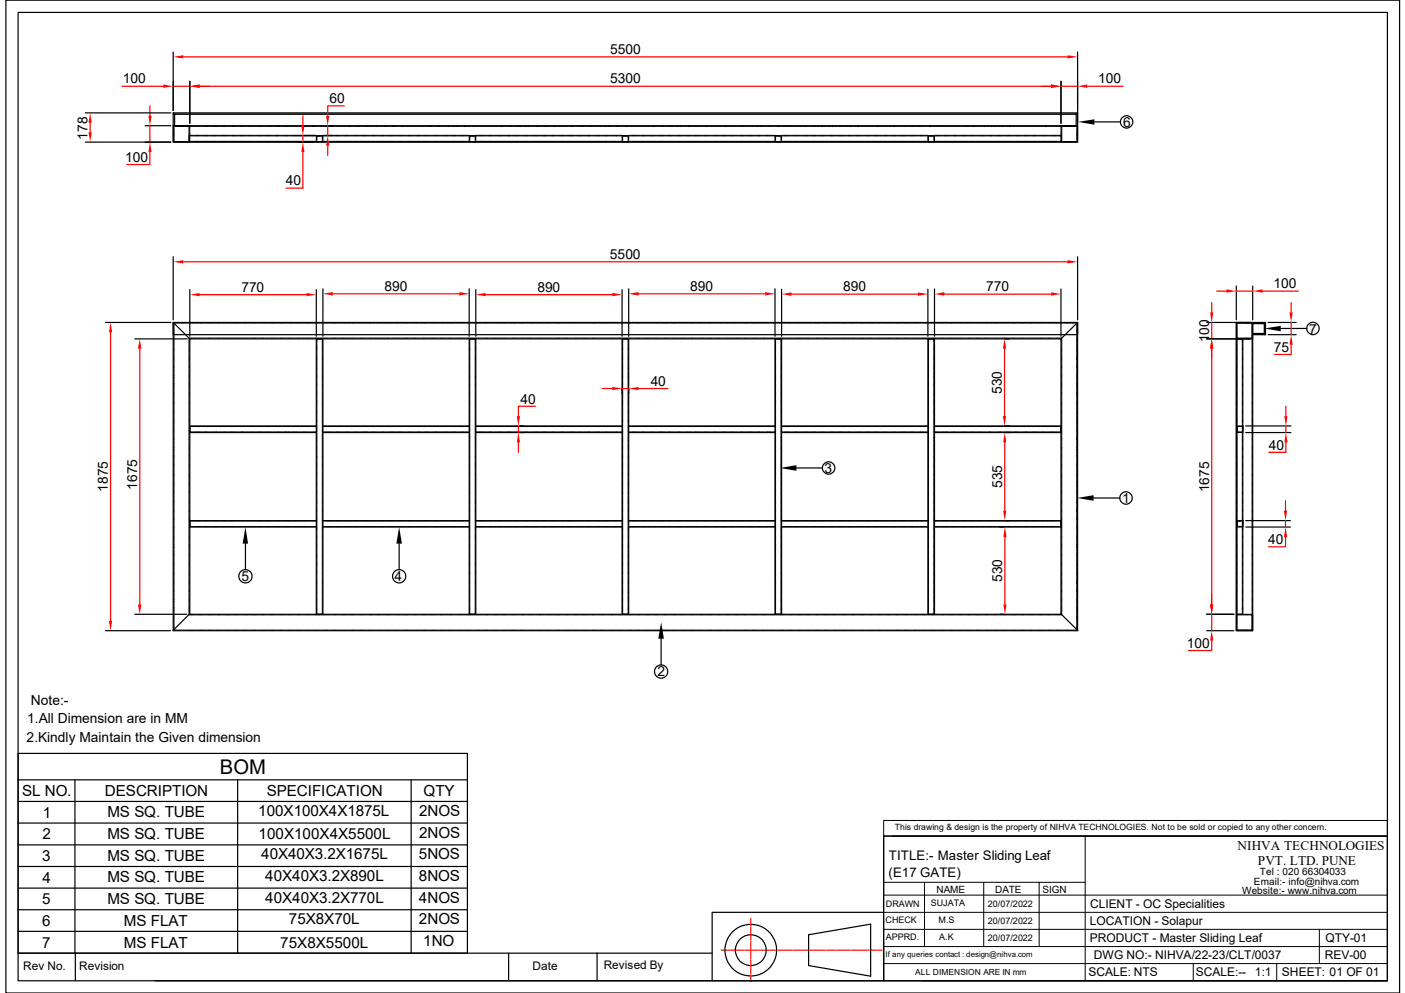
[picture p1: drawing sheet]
<svg xmlns="http://www.w3.org/2000/svg" width="297mm" height="210mm" viewBox="0 0 297 210" stroke-linecap="round" stroke-linejoin="round" font-family="sans-serif">
<defs><g id="words">
<text font-size="4.3" x="46.5" y="163.6">BOM</text>
<g font-size="3.2">
<text x="4.7" y="168.3">SL NO.</text>
<text x="9.1" y="172.8">1</text>
<text x="22.1" y="168.3">DESCRIPTION</text>
<text x="22.7" y="172.8">MS SQ. TUBE</text>
<text x="54.6" y="172.5">100X100X4X1875L</text>
<text x="56.4" y="168.3">SPECIFICATION</text>
<text x="88.6" y="172.5">2NOS</text>
<text x="89.5" y="168.2">QTY</text>
<text x="9" y="177.5">2</text>
<text x="22.7" y="177.4">MS SQ. TUBE</text>
<text x="54.7" y="177.4">100X100X4X5500L</text>
<text x="88.6" y="177.1">2NOS</text>
<text x="8.9" y="182">3</text>
<text x="22.7" y="181.9">MS SQ. TUBE</text>
<text x="55.2" y="181.6">40X40X3.2X1675L</text>
<text x="88.5" y="181.7">5NOS</text>
<text x="8.9" y="191.2">5</text>
<text x="9" y="186.6">4</text>
<text x="22.7" y="186.5">MS SQ. TUBE</text>
<text x="22.7" y="191.1">MS SQ. TUBE</text>
<text x="56.1" y="186.2">40X40X3.2X890L</text>
<text x="56.1" y="190.8">40X40X3.2X770L</text>
<text x="88.5" y="186.3">8NOS</text>
<text x="88.6" y="190.8">4NOS</text>
<text x="8.9" y="195.7">6</text>
<text x="26.2" y="195.7">MS FLAT</text>
<text x="61.1" y="195.4">75X8X70L</text>
<text x="88.6" y="195.4">2NOS</text>
<text x="8.9" y="200.3">7</text>
<text x="26.2" y="200.3">MS FLAT</text>
<text x="59.3" y="200.4">75X8X5500L</text>
<text x="89.5" y="200">1NO</text>
</g>
<g font-size="2.9">
<text x="129" y="11.5">5500</text>
<text x="26" y="17.6">100</text>
<text x="129" y="17.6">5300</text>
<text x="232.2" y="17.6">100</text>
<text x="69.7" y="21.8">60</text>
<text x="18.5" y="29.5" transform="rotate(-90 18.5 29.5)">178</text>
<text x="237.4" y="26.9">6</text>
<text x="26.5" y="34.2">100</text>
<text x="60.4" y="39.2">40</text>
<text x="128.9" y="54.8">5500</text>
<text x="51" y="61.7">770</text>
<text x="81.3" y="61.6">890</text>
<text x="113.6" y="61.7">890</text>
<text x="145.9" y="61.5">890</text>
<text x="178.3" y="61.6">890</text>
<text x="208.5" y="61.6">770</text>
<text x="269.2" y="61">100</text>
<text x="276.8" y="70.6">7</text>
<text x="255.6" y="72.4" transform="rotate(-90 255.6 72.4)">100</text>
<text x="269.3" y="74.4">75</text>
<text x="137.6" y="81.6">40</text>
<text x="211.8" y="83.3" transform="rotate(-90 211.8 83.3)">530</text>
<text x="110.1" y="85.3">40</text>
<text x="268.3" y="95">40</text>
<text x="174.3" y="99.9">3</text>
<text x="22.8" y="103.9" transform="rotate(-90 22.8 103.9)">1875</text>
<text x="29" y="103.5" transform="rotate(-90 29 103.5)">1675</text>
<text x="211.9" y="103.2" transform="rotate(-90 211.9 103.2)">535</text>
<text x="237.2" y="106.2">1</text>
<text x="255.6" y="104.1" transform="rotate(-90 255.6 104.1)">1675</text>
<text x="268.1" y="115">40</text>
<text x="51" y="122.9">5</text>
<text x="83.4" y="122.8">4</text>
<text x="211.9" y="123" transform="rotate(-90 211.9 123)">530</text>
<text x="250.9" y="136.9">100</text>
<text x="139" y="142.8">2</text>
<text x="6.5" y="148.9">Note:-</text>
<text x="5.7" y="152.9">1.All Dimension are in MM</text>
<text x="5.6" y="156.8">2.Kindly Maintain the Given dimension</text>
</g>
<g font-size="2.8">
<text x="261.6" y="179.6">NIHVA TECHNOLOGIES</text>
<text x="187.8" y="185.3">(E17 GATE)</text>
<text x="187.9" y="181.9">TITLE:- Master Sliding Leaf</text>
<text x="266" y="182.8">PVT. LTD. PUNE</text>
</g>
<g font-size="2.5">
<text x="230.4" y="191.9">CLIENT - OC Specialities</text>
<text x="230.4" y="195.5">LOCATION - Solapur</text>
<text x="230.4" y="199.2">PRODUCT - Master Sliding Leaf</text>
<text x="231.3" y="202.8">DWG NO:- NIHVA/22-23/CLT/0037</text>
<text x="280.1" y="202.8">REV-00</text>
<text x="280.2" y="199.1">QTY-01</text>
<text x="4.9" y="205">Rev No.</text>
<text x="16.7" y="205">Revision</text>
<text x="112.6" y="205">Date</text>
<text x="127.6" y="204.7">Revised By</text>
<text x="230.1" y="206.4">SCALE: NTS</text>
<text x="252.8" y="206.4">SCALE:--</text>
<text x="265.3" y="206.4">1:1</text>
<text x="271" y="206.4">SHEET: 01 OF 01</text>
</g>
<g font-size="2.1">
<text x="266.4" y="184.9">Tel : 020 66304033</text>
<text x="198" y="188.7">NAME</text>
<text x="210.4" y="188.7">DATE</text>
<text x="220.4" y="188.7">SIGN</text>
<text x="262.6" y="189">Website:- www.nihva.com</text>
<text x="265.1" y="187.1">Email:- info@nihva.com</text>
</g>
<g font-size="1.9">
<text x="187.3" y="191.8">DRAWN</text>
<text x="196.8" y="191.4">SUJATA</text>
<text x="208.8" y="191.7">20/07/2022</text>
<text x="187.2" y="195">CHECK</text>
<text x="198.4" y="195">M.S</text>
<text x="208.8" y="195.3">20/07/2022</text>
<text x="187.3" y="198.6">APPRD.</text>
<text x="198.5" y="198.6">A.K</text>
<text x="208.8" y="198.9">20/07/2022</text>
</g>
<g font-size="1.8">
<text x="189.2" y="175.5">This drawing &amp; design is the property of NIHVA TECHNOLOGIES. Not to be sold or copied to any other concern.</text>
<text x="193.5" y="206.1">ALL DIMENSION ARE IN mm</text>
</g>
<text font-size="1.7" x="187.2" y="202.4">If any queries contact : design@nihva.com</text>
</g></defs>
<g fill="none" stroke="#000" stroke-width=".25">
<path d="M1.2 0h294.7v209.9h-294.7zM3.8 2.6h289.5v204.7h-289.5zM36.6 26.6h191.2v3.4h-191.2zM36.6 26.6v-2.7h191.2v2.7M36.6 24.2h191.2M36.9 24.2v2.4M227.5 24.2v2.4M22.3 68.2h13.8M36.6 68.2h191.2v65.1h-191.2zM36.6 68.2l3.5 3.4M40.1 71.6h184.2v58.3h-184.2zM66.9 71.6h1.4v58.3h-1.4z"/>
<path d="M99.2 71.6h1.4v58.3h-1.4zM131.5 71.6h1.4v58.3h-1.4zM163.8 71.6h1.4v58.3h-1.4zM196.2 71.6h1.4v58.3h-1.4zM227.8 68.2l-3.5 3.4M261.4 68.2h3.4v65.1h-3.4zM264.8 68.2h2.7v2.5h-2.7M264.8 68.4h2.5M264.8 70.5h2.5M267.3 68.2v2.5M66.9 90h-26.8v1.4h26.8M68.3 90h30.9"/>
<path d="M68.3 91.4h30.9M100.6 90h30.9M100.6 91.4h30.9M132.9 90h30.9M132.9 91.4h30.9M165.2 90h31M165.2 91.4h31M197.6 90h26.7v1.4h-26.7M66.9 110h-26.8v1.4h26.8M68.3 111.4h30.9M68.3 110h30.9M100.6 111.4h30.9"/>
<path d="M100.6 110h30.9M132.9 111.4h30.9M132.9 110h30.9M165.2 111.4h31M165.2 110h31M197.6 110h26.7v1.4h-26.7M22.3 133.3h13.7M40 129.9l-3.5 3.4M224.4 129.9l3.5 3.4M3.8 159.3h95v42.2h-95zM3.8 164.8h95M3.8 169.4h95"/>
<path d="M3.8 174h95M3.8 178.6h95M15.8 164.8v36.7M50.2 164.8v36.7M86.9 164.8v36.7M186.8 176.7h106.5v30.6h-106.5zM3.8 183.2h95M3.8 187.7h95M3.8 192.3h95M3.8 196.9h95M171 197.6l13.1-2.3v11l-13.1-2.2zM186.8 192.9h-36.2v14.4h-117.8"/>
<path d="M3.8 201.5h146.8M15.9 201.5v5.8M107.5 201.5v5.8M126.2 201.5v5.8M150.6 207.3h36.2M194.9 207.3h98.4"/>
<circle cx="158.7" cy="200.8" r="5.5"/>
<circle cx="158.7" cy="200.8" r="3.3"/>
</g>
<g fill="none" stroke="#000" stroke-width=".21">
<path d="M36.6 29.9v.1h.2M36.6 26.9v.2M36.6 27.2v.2M36.6 27.5v.3M36.6 27.9v.2M36.6 28.2v.2M36.6 28.5v.3M36.6 28.9v.2M36.6 29.2v.2M36.6 29.5v.2M36.7 27v.2M36.7 27.4v.2"/>
<path d="M36.7 27.7v.2M36.7 28.1v.2M36.7 28.3v.3M36.7 28.7v.2M36.7 29v.2M36.7 29.4v.2M36.7 29.7v.2h.1M36.8 27v.2M36.8 27.4v.2M36.8 27.7v.2M36.8 28.1v.2M36.8 28.3v.3"/>
<path d="M36.8 28.7v.2M36.8 29v.2M36.8 29.4v.2M36.8 29.7v.2h.2M36.8 26.7h-.1v.2M36.8 26.6h-.2v.2M37 30h.2M37 26.7h3.2M37 26.6h.2M37 29.9h2.8M37 26.7h-.2v.2M37.3 30h.2"/>
<path d="M37.3 26.6h.2M37.6 30h.2M37.6 26.6h.2M37.9 30h.2M37.9 26.6h.2M38.3 30h.2M38.3 26.6h.2M38.6 30h.2M38.6 26.6h.2M38.9 30h.3M38.9 26.6h.3M39.2 30h.3"/>
<path d="M39.2 26.6h.3M39.6 30h.2M39.6 26.6h.2M39.9 26.6h.2v.2M39.9 29.9h.3M40 26.7v.2M40 27v.2M40 27.4v.2M40 27.7v.2M40 28.1v.2M40 28.3v.3M40 28.7v.2"/>
<path d="M40 29v.2M40 29.4v.2M40 29.7v.2h-.3M40 29.7l.1 .3h-.2M40 29.9l.1 .1M40 28.9v.8M40.1 28.6l-.1 .1M40.1 28.5l-.1 .4M40.1 26.9v.2M40.1 27.2v.2M40.1 27.5v.3M40.1 27.9v.2"/>
<path d="M40.1 28.2v.2M40.1 28.9v.2M40.1 29.2v.2M40.1 29.5v.2M40.3 28.6h.2M40.3 28.7h.2M40.3 30h.2M40.3 29.9h.2M40.3 26.7h.2M40.6 28.6h.2M40.6 28.7h.2M40.6 30h.2"/>
<path d="M40.6 29.9h.2M40.6 26.7h.2M40.9 28.6h.2M40.9 28.7h.2M40.9 30h.2M40.9 29.9h.2M40.9 26.7h.2M41.3 28.6h.2M41.3 28.7h.2M41.3 30h.2M41.3 29.9h.2M41.3 26.7h.2"/>
<path d="M41.6 28.6h.2M41.6 28.7h.2M41.6 30h.2M41.6 29.9h.2M41.6 26.7h.2M41.9 28.6h.2M41.9 28.7h.2M41.9 30h.2M41.9 29.9h.2M41.9 26.7h.2M42.2 28.6h.3M42.2 28.7h.3"/>
<path d="M42.2 30h.3M42.2 29.9h.3M42.2 26.7h.3M42.6 28.6h.2M42.6 28.7h.2M42.6 30h.2M42.6 29.9h.2M42.6 26.7h.2M42.9 28.6h.2M42.9 28.7h.2M42.9 30h.2M42.9 29.9h.2"/>
<path d="M42.9 26.7h.2M43.2 28.6h.3M43.2 28.7h.3M43.2 30h.3M43.2 29.9h.3M43.3 26.7h.2M43.3 29.9h.2M43.6 28.6h.2M43.6 28.7h.2M43.6 30h.2M43.6 29.9h.2M43.6 26.7h.2"/>
<path d="M43.9 28.6h.2M43.9 28.7h.2M43.9 30h.2M43.9 29.9h.2M43.9 26.7h.2M44.2 28.6h.2M44.2 28.7h.2M44.2 30h.2M44.2 29.9h.2M44.2 26.7h.2M44.6 28.6h.2M44.6 28.7h.2"/>
<path d="M44.6 30h.2M44.6 29.9h.2M44.6 26.7h.2M44.9 28.6h.2M44.9 28.7h.2M44.9 30h.2M44.9 29.9h.2M44.9 26.7h.2M45.2 28.6h.3M45.2 28.7h.3M45.2 30h.3M45.2 29.9h.3"/>
<path d="M45.2 26.7h.3M45.5 28.6h.3M45.5 28.7h.3M45.5 30h.3M45.5 29.9h.3M45.5 26.7h.3M45.9 28.6h.2M45.9 28.7h.2M45.9 30h.2M45.9 29.9h.2M45.9 26.7h.2M46.2 28.6h.2"/>
<path d="M46.2 28.7h.2M46.2 30h.2M46.2 29.9h.2M46.2 26.7h.2M46.6 28.6h.2M46.6 28.7h.2M46.6 30h.2M46.6 29.9h.2M46.6 26.7h.2M46.9 28.6h.2M46.9 28.7h.2M46.9 30h.2"/>
<path d="M46.9 29.9h.2M46.9 26.7h.2M47.2 28.6h.2M47.2 28.7h.2M47.2 30h.2M47.2 29.9h.2M47.2 26.7h.2M47.5 28.6h.2M47.5 28.7h.2M47.5 30h.2M47.5 29.9h.2M47.5 26.7h.2"/>
<path d="M47.9 28.6h.2M47.9 28.7h.2M47.9 30h.2M47.9 29.9h.2M47.9 26.7h.2M48.2 28.6h.2M48.2 28.7h.2M48.2 30h.2M48.2 29.9h.2M48.2 26.7h.2M48.5 28.6h.3M48.5 28.7h.3"/>
<path d="M48.5 30h.3M48.5 29.9h.3M48.5 26.7h.3M48.9 28.6h.2M48.9 28.7h.2M48.9 30h.2M48.9 29.9h.2M48.9 26.7h.2M49.2 28.6h.2M49.2 28.7h.2M49.2 30h.2M49.2 29.9h.2"/>
<path d="M49.2 26.7h.2M49.5 28.6h.2M49.5 28.7h.2M49.5 30h.2M49.5 29.9h.2M49.5 26.7h.2M49.9 28.6h.2M49.9 28.7h.2M49.9 30h.2M49.9 29.9h.2M49.9 26.7h.2M50.2 28.6h.2"/>
<path d="M50.2 28.7h.2M50.2 30h.2M50.2 29.9h.2M50.2 26.7h.2M50.5 28.6h.2M50.5 28.7h.2M50.5 30h.2M50.5 29.9h.2M50.5 26.7h.2M50.8 28.6h.3M50.8 28.7h.3M50.8 30h.3"/>
<path d="M50.8 29.9h.3M50.9 26.7h.2M50.9 29.9h.2M51.2 28.6h.2M51.2 28.7h.2M51.2 30h.2M51.2 29.9h.2M51.2 26.7h.2M51.5 28.6h.2M51.5 28.7h.2M51.5 30h.2M51.5 29.9h.2"/>
<path d="M51.5 26.7h.2M51.8 28.6h.3M51.8 28.7h.3M51.8 30h.3M51.8 29.9h.3M51.8 26.7h.3M52.2 28.6h.2M52.2 28.7h.2M52.2 30h.2M52.2 29.9h.2M52.2 26.7h.2M52.5 28.6h.2"/>
<path d="M52.5 28.7h.2M52.5 30h.2M52.5 29.9h.2M52.5 26.7h.2M52.8 28.6h.3M52.8 28.7h.3M52.8 30h.3M52.8 29.9h.3M52.8 26.7h.3M53.2 28.6h.2M53.2 28.7h.2M53.2 30h.2"/>
<path d="M53.2 29.9h.2M53.2 26.7h.2M53.5 28.6h.2M53.5 28.7h.2M53.5 30h.2M53.5 29.9h.2M53.5 26.7h.2M53.8 28.6h.2M53.8 28.7h.2M53.8 30h.2M53.8 29.9h.2M53.8 26.7h.2"/>
<path d="M54.2 28.6h.2M54.2 28.7h.2M54.2 30h.2M54.2 29.9h.2M54.2 26.7h.2M54.5 28.6h.2M54.5 28.7h.2M54.5 30h.2M54.5 29.9h.2M54.5 26.7h.2M54.8 28.6h.3M54.8 28.7h.3"/>
<path d="M54.8 30h.3M54.8 29.9h.3M54.8 26.7h.3M55.1 28.6h.3M55.1 28.7h.3M55.1 30h.3M55.1 29.9h.3M55.1 26.7h.3M55.5 28.6h.2M55.5 28.7h.2M55.5 30h.2M55.5 29.9h.2"/>
<path d="M55.5 26.7h.2M55.8 28.6h.2M55.8 28.7h.2M55.8 30h.2M55.8 29.9h.2M55.8 26.7h.2M56.2 28.6h.2M56.2 28.7h.2M56.2 30h.2M56.2 29.9h.2M56.2 26.7h.2M56.5 28.6h.2"/>
<path d="M56.5 28.7h.2M56.5 30h.2M56.5 29.9h.2M56.5 26.7h.2M56.8 28.6h.3M56.8 28.7h.3M56.8 30h.3M56.8 29.9h.3M56.8 26.7h.3M57.1 28.6h.2M57.1 28.7h.2M57.1 30h.2"/>
<path d="M57.1 29.9h.2M57.1 26.7h.2M57.5 28.6h.2M57.5 28.7h.2M57.5 30h.2M57.5 29.9h.2M57.5 26.7h.2M57.8 28.6h.2M57.8 28.7h.2M57.8 30h.2M57.8 29.9h.2M57.8 26.7h.2"/>
<path d="M58.2 28.6h.2M58.2 28.7h.2M58.2 30h.2M58.2 29.9h.2M58.2 26.7h.2M58.4 28.6h.3M58.4 28.7h.3M58.4 30h.3M58.4 29.9h.3M58.4 26.7h.3M58.8 28.6h.2M58.8 28.7h.2"/>
<path d="M58.8 30h.2M58.8 29.9h.2M58.8 26.7h.2M59.1 28.6h.2M59.1 28.7h.2M59.1 30h.2M59.1 29.9h.2M59.1 26.7h.2M59.5 28.6h.2M59.5 28.7h.2M59.5 30h.2M59.5 29.9h.2"/>
<path d="M59.5 26.7h.2M59.8 28.6h.2M59.8 28.7h.2M59.8 30h.2M59.8 29.9h.2M59.8 26.7h.2M60.1 28.6h.3M60.1 28.7h.3M60.1 30h.3M60.1 29.9h.3M60.1 26.7h.3M60.4 28.6h.3"/>
<path d="M60.4 28.7h.3M60.4 30h.3M60.4 29.9h.3M60.4 26.7h.3M60.8 28.6h.2M60.8 28.7h.2M60.8 30h.2M60.8 29.9h.2M60.8 26.7h.2M61.1 28.6h.2M61.1 28.7h.2M61.1 30h.2"/>
<path d="M61.1 29.9h.2M61.1 26.7h.2M61.5 28.6h.2M61.5 28.7h.2M61.5 30h.2M61.5 29.9h.2M61.5 26.7h.2M61.8 28.6h.2M61.8 28.7h.2M61.8 30h.2M61.8 29.9h.2M61.8 26.7h.2"/>
<path d="M62.1 28.6h.2M62.1 28.7h.2M62.1 30h.2M62.1 29.9h.2M62.1 26.7h.2M62.4 28.6h.3M62.4 28.7h.3M62.4 30h.3M62.4 29.9h.3M62.4 26.7h.3M62.8 28.6h.2M62.8 28.7h.2"/>
<path d="M62.8 30h.2M62.8 29.9h.2M62.8 26.7h.2M63.1 28.6h.2M63.1 28.7h.2M63.1 30h.2M63.1 29.9h.2M63.1 26.7h.2M63.4 28.6h.3M63.4 28.7h.3M63.4 30h.3M63.4 29.9h.3"/>
<path d="M63.4 26.7h.3M63.8 28.6h.2M63.8 28.7h.2M63.8 30h.2M63.8 29.9h.2M63.8 26.7h.2M64.1 28.6h.2M64.1 28.7h.2M64.1 30h.2M64.1 29.9h.2M64.1 26.7h.2M64.4 28.6h.2"/>
<path d="M64.4 28.7h.2M64.4 30h.2M64.4 29.9h.2M64.4 29.9h.3M64.4 26.7h.3M64.8 28.6h.2M64.8 28.7h.2M64.8 30h.2M64.8 29.9h.2M64.8 26.7h.2M65.1 28.6h.2M65.1 28.7h.2"/>
<path d="M65.1 30h.2M65.1 29.9h.2M65.1 26.7h.2M65.4 28.6h.2M65.4 28.7h.2M65.4 30h.2M65.4 29.9h.2M65.4 26.7h.2M65.8 28.6h.2M65.8 28.7h.2M65.8 30h.2M65.8 29.9h.2"/>
<path d="M65.8 26.7h.2M66.1 28.6h.2M66.1 28.7h.2M66.1 30h.2M66.1 29.9h.2M66.1 26.7h.2M66.4 28.6h.2M66.4 28.7h.2M66.4 30h.2M66.4 29.9h.2M66.4 26.7h.2M66.7 30h.2"/>
<path d="M66.7 29.9h.2M66.7 28.6h.2M66.7 28.7h.2M66.7 26.7h.3M66.7 29.9h.3M66.9 29.9l.1 .1M66.9 28.9v.3M66.9 29.2v.2M66.9 29.6v.2M67 28.6l-.1 .2M67 29.7v.2h.2M67 29.1v.2"/>
<path d="M67 29.4v.2M67.1 26.7h.2M67.1 30h.2M67.1 28.6h.2M67.2 28.8h-.2v.2M67.3 28.8h.2M67.4 26.7h.2M67.5 30h.2M67.5 28.6h.2M67.6 28.8h.2M67.8 26.7h.2M67.8 30h.2"/>
<path d="M67.8 28.6h.2M68 28.8h.1v.2M68.1 29.9h.2l-.2 .1M68.1 26.7h.2M68.1 29.7v.2h-1M68.1 29.1v.2M68.1 29.4v.2M68.1 28.6l.2 .2M68.3 28.6h.1M68.3 28.7h.1M68.3 30h.1M68.3 28.9v.3"/>
<path d="M68.3 29.2v.2M68.3 29.6v.2M68.3 29.9h.1M68.4 29.9h.2M68.4 26.7h.2M68.6 28.6h.2M68.6 28.7h.2M68.6 30h.2M68.6 29.9h.2M68.7 29.9h.2M68.7 26.7h.2M68.9 28.6h.2"/>
<path d="M68.9 28.7h.2M68.9 30h.2M68.9 29.9h.2M69.1 29.9h.2M69.1 26.7h.2M69.2 28.6h.3M69.2 28.7h.3M69.2 30h.3M69.2 29.9h.3M69.4 29.9h.2M69.4 26.7h.2M69.5 28.6h.3"/>
<path d="M69.5 28.7h.3M69.5 30h.3M69.5 29.9h.3M69.7 29.9h.3M69.7 26.7h.3M69.9 28.6h.2M69.9 28.7h.2M69.9 30h.2M69.9 29.9h.2M70 29.9h.3M70 26.7h.3M70.2 28.6h.2"/>
<path d="M70.2 28.7h.2M70.2 30h.2M70.2 29.9h.2M70.4 29.9h.2M70.4 26.7h.2M70.6 28.6h.2M70.6 28.7h.2M70.6 30h.2M70.6 29.9h.2M70.7 29.9h.2M70.7 26.7h.2M70.9 28.6h.2"/>
<path d="M70.9 28.7h.2M70.9 30h.2M70.9 29.9h.2M71.1 29.9h.2M71.1 26.7h.2M71.2 28.6h.2M71.2 28.7h.2M71.2 30h.2M71.2 29.9h.2M71.4 29.9h.2M71.4 26.7h.2M71.5 28.6h.2"/>
<path d="M71.5 28.7h.2M71.5 30h.2M71.5 29.9h.2M71.7 29.9h.2M71.7 26.7h.2M71.9 28.6h.2M71.9 28.7h.2M71.9 30h.2M71.9 29.9h.2M72 29.9h.2M72 26.7h.2M72.2 28.6h.2"/>
<path d="M72.2 28.7h.2M72.2 30h.2M72.2 29.9h.2M72.4 26.7h.2M72.4 29.9h.2M72.5 28.6h.3M72.5 28.7h.3M72.5 30h.3M72.5 29.9h.3M72.7 29.9h.2M72.7 26.7h.2M72.9 28.6h.2"/>
<path d="M72.9 28.7h.2M72.9 30h.2M72.9 29.9h.2M73 26.7h.3M73 29.9h.3M73.2 28.6h.2M73.2 28.7h.2M73.2 30h.2M73.2 29.9h.2M73.4 26.7h.2M73.4 29.9h.2M73.5 28.6h.2"/>
<path d="M73.5 28.7h.2M73.5 30h.2M73.5 29.9h.2M73.7 29.9h.2M73.7 26.7h.2M73.9 28.6h.2M73.9 28.7h.2M73.9 30h.2M73.9 29.9h.2M74 26.7h.2M74 29.9h.2M74.2 28.6h.2"/>
<path d="M74.2 28.7h.2M74.2 30h.2M74.2 29.9h.2M74.4 29.9h.2M74.4 26.7h.2M74.5 28.6h.2M74.5 28.7h.2M74.5 30h.2M74.5 29.9h.2M74.7 29.9h.2M74.7 26.7h.2M74.9 28.6h.2"/>
<path d="M74.9 28.7h.2M74.9 30h.2M74.9 29.9h.2M75 29.9h.2M75 26.7h.2M75.2 28.6h.2M75.2 28.7h.2M75.2 30h.2M75.2 29.9h.2M75.4 29.9h.2M75.4 26.7h.2M75.5 28.6h.2"/>
<path d="M75.5 28.7h.2M75.5 30h.2M75.5 29.9h.2M75.7 26.7h.2M75.7 29.9h.2M75.8 28.6h.3M75.8 28.7h.3M75.8 30h.3M75.8 29.9h.3M76 26.7h.2M76 29.9h.2M76.2 28.6h.2"/>
<path d="M76.2 28.7h.2M76.2 30h.2M76.2 29.9h.2M76.3 29.9h.3M76.3 26.7h.3M76.5 28.6h.2M76.5 28.7h.2M76.5 30h.2M76.5 29.9h.2M76.7 29.9h.2M76.7 26.7h.2M76.8 28.6h.3"/>
<path d="M76.8 28.7h.3M76.8 30h.3M76.8 29.9h.3M77 29.9h.2M77 26.7h.2M77.2 28.6h.2M77.2 28.7h.2M77.2 30h.2M77.2 29.9h.2M77.3 26.7h.3M77.3 29.9h.3M77.5 28.6h.2"/>
<path d="M77.5 28.7h.2M77.5 30h.2M77.5 29.9h.2M77.7 29.9h.2M77.7 26.7h.2M77.8 28.6h.2M77.8 28.7h.2M77.8 30h.2M77.8 29.9h.2M78 29.9h.2M78 26.7h.2M78.2 28.6h.2"/>
<path d="M78.2 28.7h.2M78.2 30h.2M78.2 29.9h.2M78.3 26.7h.2M78.3 29.9h.2M78.5 28.6h.2M78.5 28.7h.2M78.5 30h.2M78.5 29.9h.2M78.7 26.7h.2M78.7 29.9h.2M78.8 28.6h.3"/>
<path d="M78.8 28.7h.3M78.8 30h.3M78.8 29.9h.3M79 26.7h.2M79 29.9h.2M79.1 28.6h.3M79.1 28.7h.3M79.1 30h.3M79.1 29.9h.3M79.3 26.7h.3M79.3 29.9h.3M79.5 28.6h.2"/>
<path d="M79.5 28.7h.2M79.5 30h.2M79.5 29.9h.2M79.6 26.7h.3M79.6 29.9h.3M79.8 28.6h.2M79.8 28.7h.2M79.8 30h.2M79.8 29.9h.2M80 26.7h.2M80 29.9h.2M80.2 28.6h.2"/>
<path d="M80.2 28.7h.2M80.2 30h.2M80.2 29.9h.2M80.3 26.7h.2M80.3 29.9h.2M80.5 28.6h.2M80.5 28.7h.2M80.5 30h.2M80.5 29.9h.2M80.7 26.7h.2M80.7 29.9h.2M80.8 28.6h.2"/>
<path d="M80.8 28.7h.2M80.8 30h.2M80.8 29.9h.2M81 26.7h.2M81 29.9h.2M81.1 28.6h.2M81.1 28.7h.2M81.1 30h.2M81.1 29.9h.2M81.3 26.7h.3M81.3 29.9h.3M81.5 28.6h.2"/>
<path d="M81.5 28.7h.2M81.5 30h.2M81.5 29.9h.2M81.6 26.7h.2M81.6 29.9h.2M81.8 28.6h.2M81.8 28.7h.2M81.8 30h.2M81.8 29.9h.2M82 26.7h.2M82 29.9h.2M82.1 28.6h.3"/>
<path d="M82.1 28.7h.3M82.1 30h.3M82.1 29.9h.3M82.3 26.7h.2M82.3 29.9h.2M82.4 28.6h.3M82.4 28.7h.3M82.4 30h.3M82.4 29.9h.3M82.7 26.7h.2M82.7 29.9h.2M82.8 28.6h.2"/>
<path d="M82.8 28.7h.2M82.8 30h.2M82.8 29.9h.2M82.9 26.7h.3M82.9 29.9h.3M83.1 28.6h.2M83.1 28.7h.2M83.1 30h.2M83.1 29.9h.2M83.3 26.7h.2M83.3 29.9h.2M83.5 28.6h.2"/>
<path d="M83.5 28.7h.2M83.5 30h.2M83.5 29.9h.2M83.6 26.7h.2M83.6 29.9h.2M83.8 28.6h.2M83.8 28.7h.2M83.8 30h.2M83.8 29.9h.2M84 26.7h.2M84 29.9h.2M84.1 28.6h.2"/>
<path d="M84.1 28.7h.2M84.1 30h.2M84.1 29.9h.2M84.3 26.7h.2M84.3 29.9h.2M84.4 28.6h.3M84.4 28.7h.3M84.4 30h.3M84.4 29.9h.3M84.6 26.7h.3M84.6 29.9h.3M84.8 28.6h.2"/>
<path d="M84.8 28.7h.2M84.8 30h.2M84.8 29.9h.2M84.9 26.7h.3M84.9 29.9h.3M85.1 28.6h.2M85.1 28.7h.2M85.1 30h.2M85.1 29.9h.2M85.3 26.7h.2M85.3 29.9h.2M85.4 28.6h.3"/>
<path d="M85.4 28.7h.3M85.4 30h.3M85.4 29.9h.3M85.6 26.7h.2M85.6 29.9h.2M85.8 28.6h.2M85.8 28.7h.2M85.8 30h.2M85.8 29.9h.2M86 26.7h.2M86 29.9h.2M86.1 28.6h.2"/>
<path d="M86.1 28.7h.2M86.1 30h.2M86.1 29.9h.2M86.3 26.7h.2M86.3 29.9h.2M86.4 28.6h.3M86.4 28.7h.3M86.4 30h.3M86.4 29.9h.3M86.6 26.7h.2M86.6 29.9h.2M86.8 28.6h.2"/>
<path d="M86.8 28.7h.2M86.8 30h.2M86.8 29.9h.2M86.9 26.7h.3M86.9 29.9h.3M87.1 28.6h.2M87.1 28.7h.2M87.1 30h.2M87.1 29.9h.2M87.3 26.7h.2M87.3 29.9h.2M87.4 28.6h.2"/>
<path d="M87.4 28.7h.2M87.4 30h.2M87.4 29.9h.2M87.6 26.7h.2M87.6 29.9h.2M87.8 28.6h.2M87.8 28.7h.2M87.8 30h.2M87.8 29.9h.2M87.9 26.7h.3M87.9 29.9h.3M88.1 28.6h.2"/>
<path d="M88.1 28.7h.2M88.1 30h.2M88.1 29.9h.2M88.3 26.7h.2M88.3 29.9h.2M88.4 28.6h.3M88.4 28.7h.3M88.4 30h.3M88.4 29.9h.3M88.6 26.7h.2M88.6 29.9h.2M88.7 28.6h.3"/>
<path d="M88.7 28.7h.3M88.7 30h.3M88.7 29.9h.3M88.9 26.7h.3M88.9 29.9h.3M89.1 28.6h.2M89.1 28.7h.2M89.1 30h.2M89.1 29.9h.2M89.3 26.7h.2M89.3 29.9h.2M89.4 28.6h.2"/>
<path d="M89.4 28.7h.2M89.4 30h.2M89.4 29.9h.2M89.6 26.7h.2M89.6 29.9h.2M89.8 28.6h.2M89.8 28.7h.2M89.8 30h.2M89.8 29.9h.2M89.9 26.7h.2M89.9 29.9h.2M90.1 28.6h.2"/>
<path d="M90.1 28.7h.2M90.1 30h.2M90.1 29.9h.2M90.3 26.7h.2M90.3 29.9h.2M90.4 28.6h.2M90.4 28.7h.2M90.4 30h.2M90.4 29.9h.2M90.6 26.7h.2M90.6 29.9h.2M90.7 28.6h.2"/>
<path d="M90.7 28.7h.2M90.7 30h.2M90.7 29.9h.2M90.9 26.7h.3M90.9 29.9h.3M91.1 28.6h.2M91.1 28.7h.2M91.1 30h.2M91.1 29.9h.2M91.2 26.7h.3M91.2 29.9h.3M91.4 28.6h.2"/>
<path d="M91.4 28.7h.2M91.4 30h.2M91.4 29.9h.2M91.6 26.7h.2M91.6 29.9h.2M91.7 28.6h.3M91.7 28.7h.3M91.7 30h.3M91.7 29.9h.3M91.9 26.7h.2M91.9 29.9h.2M92 28.6h.3"/>
<path d="M92 28.7h.3M92 30h.3M92 29.9h.3M92.3 26.7h.2M92.3 29.9h.2M92.4 28.6h.2M92.4 28.7h.2M92.4 30h.2M92.4 29.9h.2M92.6 26.7h.2M92.6 29.9h.2M92.7 28.6h.2"/>
<path d="M92.7 28.7h.2M92.7 30h.2M92.7 29.9h.2M92.9 26.7h.2M92.9 29.9h.2M93.1 28.6h.2M93.1 28.7h.2M93.1 30h.2M93.1 29.9h.2M93.2 26.7h.2M93.2 29.9h.2M93.4 28.6h.2"/>
<path d="M93.4 28.7h.2M93.4 30h.2M93.4 29.9h.2M93.6 26.7h.2M93.6 29.9h.2M93.7 28.6h.2M93.7 28.7h.2M93.7 30h.2M93.7 29.9h.2M93.9 26.7h.2M93.9 29.9h.2M94 28.6h.3"/>
<path d="M94 28.7h.3M94 30h.3M94 29.9h.3M94.2 26.7h.3M94.2 29.9h.3M94.4 28.6h.2M94.4 28.7h.2M94.4 30h.2M94.4 29.9h.2M94.5 26.7h.3M94.5 29.9h.3M94.7 28.6h.2"/>
<path d="M94.7 28.7h.2M94.7 30h.2M94.7 29.9h.2M94.9 26.7h.2M94.9 29.9h.2M95 28.6h.3M95 28.7h.3M95 30h.3M95 29.9h.3M95.2 26.7h.2M95.2 29.9h.2M95.4 28.6h.2"/>
<path d="M95.4 28.7h.2M95.4 30h.2M95.4 29.9h.2M95.6 26.7h.2M95.6 29.9h.2M95.7 28.6h.2M95.7 28.7h.2M95.7 30h.2M95.7 29.9h.2M95.9 26.7h.2M95.9 29.9h.2M96 28.6h.3"/>
<path d="M96 28.7h.3M96 30h.3M96 29.9h.3M96.2 26.7h.2M96.2 29.9h.2M96.4 28.6h.2M96.4 28.7h.2M96.4 30h.2M96.4 29.9h.2M96.5 26.7h.3M96.5 29.9h.3M96.7 28.6h.2"/>
<path d="M96.7 28.7h.2M96.7 30h.2M96.7 29.9h.2M96.9 26.7h.2M96.9 29.9h.2M97 28.6h.2M97 28.7h.2M97 30h.2M97 29.9h.2M97.2 26.7h.2M97.2 29.9h.2M97.4 28.6h.2"/>
<path d="M97.4 28.7h.2M97.4 30h.2M97.4 29.9h.2M97.5 26.7h.3M97.5 29.9h.3M97.7 28.6h.2M97.7 28.7h.2M97.7 30h.2M97.7 29.9h.2M97.9 26.7h.2M97.9 29.9h.2M98 28.6h.2"/>
<path d="M98 28.7h.2M98 30h.2M98 29.9h.2M98.2 26.7h.2M98.2 29.9h.2M98.3 28.6h.3M98.3 28.7h.3M98.3 30h.3M98.3 29.9h.3M98.5 26.7h.2M98.5 29.9h.2M98.7 28.6h.2"/>
<path d="M98.7 28.7h.2M98.7 30h.2M98.7 29.9h.2M98.9 26.7h.2M98.9 29.9h.2M99 28.6h.2M99 28.7h.2M99 30h.2M99 29.9h.2M99.2 28.9v.3M99.2 29.2v.2M99.2 29.6v.2"/>
<path d="M99.2 26.7h.2M99.3 28.6l-.1 .2M99.3 29.7v.2h.2M99.3 29.1v.2M99.3 29.4v.2M99.4 29.9h-.2l.1 .1M99.4 30h.3M99.4 28.6h.3M99.5 28.8h-.2v.2M99.5 26.7h.2M99.5 29.9h.9M99.6 28.8h.2"/>
<path d="M99.8 30h.2M99.8 28.6h.2M99.9 26.7h.2M100 28.8h.2M100.1 30h.2M100.1 28.6h.2M100.2 26.7h.2M100.3 28.8h.2v.2M100.5 29.7v.2h-.2M100.5 29.1v.2M100.5 29.4v.2M100.5 28.6l.1 .2"/>
<path d="M100.5 29.9h.2M100.5 26.7h.2M100.6 29.9l-.1 .1M100.6 28.6h.2M100.6 28.7h.2M100.6 30h.2M100.6 28.9v.3M100.6 29.2v.2M100.6 29.6v.2M100.6 29.9h.2M100.8 29.9h.3M100.8 26.7h.3"/>
<path d="M100.9 30h.2M100.9 29.9h.2M100.9 28.6h.2M100.9 28.7h.2M101.2 29.9h.2M101.2 26.7h.2M101.2 30h.2M101.2 28.6h.2M101.2 28.7h.2M101.5 28.6h.3M101.5 28.7h.3M101.5 30h.3"/>
<path d="M101.5 29.9h.3M101.5 26.7h.2M101.5 29.9h.2M101.9 28.6h.2M101.9 28.7h.2M101.9 30h.2M101.9 29.9h.2M101.9 26.7h.2M102.2 29.9h.2M102.2 26.7h.2M102.2 30h.2M102.2 28.6h.2"/>
<path d="M102.2 28.7h.2M102.5 29.9h.2M102.5 26.7h.2M102.5 30h.2M102.5 28.6h.2M102.5 28.7h.2M102.8 26.7h.2M102.8 29.9h.2M102.9 30h.2M102.9 29.9h.2M102.9 28.6h.2M102.9 28.7h.2"/>
<path d="M103.2 26.7h.2M103.2 29.9h.2M103.2 30h.2M103.2 28.6h.2M103.2 28.7h.2M103.5 30h.3M103.5 29.9h.3M103.5 28.6h.3M103.5 28.7h.3M103.5 26.7h.2M103.5 29.9h.2M103.8 29.9h.3"/>
<path d="M103.8 26.7h.3M103.8 30h.3M103.8 28.6h.3M103.8 28.7h.3M104.1 29.9h.3M104.1 26.7h.3M104.2 30h.2M104.2 29.9h.2M104.2 28.6h.2M104.2 28.7h.2M104.5 29.9h.2M104.5 26.7h.2"/>
<path d="M104.5 28.6h.2M104.5 28.7h.2M104.5 30h.2M104.8 29.9h.2M104.8 26.7h.2M104.9 28.6h.2M104.9 28.7h.2M104.9 30h.2M104.9 29.9h.2M105.2 29.9h.2M105.2 26.7h.2M105.2 30h.2"/>
<path d="M105.2 28.6h.2M105.2 28.7h.2M105.5 30h.3M105.5 29.9h.3M105.5 28.6h.3M105.5 28.7h.3M105.5 29.9h.2M105.5 26.7h.2M105.8 29.9h.2M105.8 26.7h.2M105.8 28.6h.2M105.8 28.7h.2"/>
<path d="M105.8 30h.2M106.1 29.9h.2M106.1 26.7h.2M106.2 30h.2M106.2 29.9h.2M106.2 28.6h.2M106.2 28.7h.2M106.5 29.9h.2M106.5 26.7h.2M106.5 30h.2M106.5 28.6h.2M106.5 28.7h.2"/>
<path d="M106.8 29.9h.2M106.8 26.7h.2M106.9 30h.2M106.9 29.9h.2M106.9 28.6h.2M106.9 28.7h.2M107.1 29.9h.3M107.1 26.7h.3M107.2 30h.2M107.2 29.9h.2M107.2 28.6h.2M107.2 28.7h.2"/>
<path d="M107.5 30h.2M107.5 29.9h.2M107.5 28.6h.2M107.5 28.7h.2M107.5 26.7h.2M107.8 29.9h.2M107.8 26.7h.2M107.8 30h.2M107.8 28.6h.2M107.8 28.7h.2M108.1 26.7h.2M108.1 29.9h.2"/>
<path d="M108.2 30h.2M108.2 29.9h.2M108.2 28.6h.2M108.2 28.7h.2M108.5 26.7h.2M108.5 29.9h.2M108.5 30h.2M108.5 28.6h.2M108.5 28.7h.2M108.8 26.7h.2M108.8 29.9h.2M108.8 28.6h.3"/>
<path d="M108.8 28.7h.3M108.8 30h.3M108.8 29.9h.3M109.1 30h.3M109.1 29.9h.3M109.1 28.6h.3M109.1 28.7h.3M109.1 29.9h.2M109.1 26.7h.2M109.4 29.9h.3M109.4 26.7h.3M109.5 30h.2"/>
<path d="M109.5 29.9h.2M109.5 28.6h.2M109.5 28.7h.2M109.8 29.9h.2M109.8 26.7h.2M109.8 28.6h.2M109.8 28.7h.2M109.8 30h.2M110.1 29.9h.2M110.1 26.7h.2M110.2 28.6h.2M110.2 28.7h.2"/>
<path d="M110.2 30h.2M110.2 29.9h.2M110.4 29.9h.3M110.4 26.7h.3M110.5 30h.2M110.5 29.9h.2M110.5 28.6h.2M110.5 28.7h.2M110.8 29.9h.2M110.8 26.7h.2M110.8 30h.2M110.8 28.6h.2"/>
<path d="M110.8 28.7h.2M111.1 28.6h.3M111.1 28.7h.3M111.1 30h.3M111.1 29.9h.3M111.1 29.9h.2M111.1 26.7h.2M111.4 29.9h.3M111.4 26.7h.3M111.5 30h.2M111.5 29.9h.2M111.5 28.6h.2"/>
<path d="M111.5 28.7h.2M111.8 29.9h.2M111.8 26.7h.2M111.8 30h.2M111.8 28.6h.2M111.8 28.7h.2M112.1 29.9h.2M112.1 26.7h.2M112.1 30h.3M112.1 29.9h.3M112.1 28.6h.3M112.1 28.7h.3"/>
<path d="M112.4 29.9h.2M112.4 26.7h.2M112.5 30h.2M112.5 29.9h.2M112.5 28.6h.2M112.5 28.7h.2M112.8 29.9h.2M112.8 26.7h.2M112.8 28.6h.2M112.8 28.7h.2M112.8 30h.2M113.1 30h.3"/>
<path d="M113.1 29.9h.3M113.1 28.6h.3M113.1 28.7h.3M113.1 29.9h.2M113.1 26.7h.2M113.4 29.9h.3M113.4 26.7h.3M113.5 30h.2M113.5 29.9h.2M113.5 28.6h.2M113.5 28.7h.2M113.7 29.9h.3"/>
<path d="M113.7 26.7h.3M113.8 30h.2M113.8 29.9h.2M113.8 28.6h.2M113.8 28.7h.2M114.1 29.9h.2M114.1 26.7h.2M114.1 28.6h.2M114.1 28.7h.2M114.1 30h.2M114.4 29.9h.2M114.4 26.7h.2"/>
<path d="M114.5 28.6h.2M114.5 28.7h.2M114.5 30h.2M114.5 29.9h.2M114.8 30h.2M114.8 29.9h.2M114.8 28.6h.2M114.8 28.7h.2M114.8 26.7h.2M115.1 29.9h.2M115.1 26.7h.2M115.1 28.6h.3"/>
<path d="M115.1 28.7h.3M115.1 30h.3M115.1 29.9h.3M115.4 26.7h.3M115.4 29.9h.3M115.4 30h.3M115.4 28.6h.3M115.4 28.7h.3M115.7 26.7h.2M115.7 29.9h.2M115.8 30h.2M115.8 29.9h.2"/>
<path d="M115.8 28.6h.2M115.8 28.7h.2M116.1 26.7h.2M116.1 29.9h.2M116.1 28.6h.2M116.1 28.7h.2M116.1 30h.2M116.4 29.9h.2M116.4 26.7h.2M116.5 30h.2M116.5 29.9h.2M116.5 28.6h.2"/>
<path d="M116.5 28.7h.2M116.8 30h.2M116.8 29.9h.2M116.8 28.6h.2M116.8 28.7h.2M116.8 26.7h.2M117 29.9h.3M117 26.7h.3M117.1 28.6h.2M117.1 28.7h.2M117.1 30h.2M117.1 29.9h.2"/>
<path d="M117.4 29.9h.2M117.4 26.7h.2M117.4 30h.2M117.4 28.6h.2M117.4 28.7h.2M117.7 29.9h.2M117.7 26.7h.2M117.8 30h.2M117.8 29.9h.2M117.8 28.6h.2M117.8 28.7h.2M118.1 26.7h.2"/>
<path d="M118.1 29.9h.2M118.1 30h.2M118.1 28.6h.2M118.1 28.7h.2M118.4 29.9h.2M118.4 26.7h.2M118.4 30h.3M118.4 29.9h.3M118.4 28.6h.3M118.4 28.7h.3M118.7 30h.3M118.7 29.9h.3"/>
<path d="M118.7 28.6h.3M118.7 28.7h.3M118.7 26.7h.3M119 29.9h.3M119 26.7h.3M119.1 30h.2M119.1 29.9h.2M119.1 28.6h.2M119.1 28.7h.2M119.4 29.9h.2M119.4 26.7h.2M119.4 30h.2"/>
<path d="M119.4 28.6h.2M119.4 28.7h.2M119.7 26.7h.2M119.7 29.9h.2M119.8 28.6h.2M119.8 28.7h.2M119.8 30h.2M119.8 29.9h.2M120.1 29.9h.2M120.1 26.7h.2M120.1 28.6h.2M120.1 28.7h.2"/>
<path d="M120.1 30h.2M120.4 30h.2M120.4 29.9h.2M120.4 28.6h.2M120.4 28.7h.2M120.4 26.7h.2M120.7 28.6h.3M120.7 28.7h.3M120.7 30h.3M120.7 29.9h.3M120.7 29.9h.2M120.7 26.7h.2"/>
<path d="M121 26.7h.3M121 29.9h.3M121.1 28.6h.2M121.1 28.7h.2M121.1 30h.2M121.1 29.9h.2M121.4 26.7h.2M121.4 29.9h.2M121.4 28.6h.2M121.4 28.7h.2M121.4 30h.2M121.7 26.7h.2"/>
<path d="M121.7 29.9h.2M121.7 30h.3M121.7 29.9h.3M121.7 28.6h.3M121.7 28.7h.3M122 26.7h.3M122 29.9h.3M122.1 30h.2M122.1 29.9h.2M122.1 28.6h.2M122.1 28.7h.2M122.4 26.7h.2"/>
<path d="M122.4 28.6h.2M122.4 28.7h.2M122.4 30h.2M122.4 29.9h.2M122.7 26.7h.2M122.7 29.9h.2M122.7 30h.2M122.7 28.6h.2M122.7 28.7h.2M123 26.7h.3M123 29.9h.3M123.1 30h.2"/>
<path d="M123.1 29.9h.2M123.1 28.6h.2M123.1 28.7h.2M123.4 26.7h.2M123.4 29.9h.2M123.4 30h.2M123.4 28.6h.2M123.4 28.7h.2M123.7 26.7h.2M123.7 29.9h.2M123.7 30h.2M123.7 28.6h.2"/>
<path d="M123.7 28.7h.2M124 26.7h.2M124 29.9h.2M124.1 28.6h.2M124.1 28.7h.2M124.1 30h.2M124.1 29.9h.2M124.4 26.7h.2M124.4 30h.2M124.4 29.9h.2M124.4 28.6h.2M124.4 28.7h.2"/>
<path d="M124.7 26.7h.2M124.7 29.9h.2M124.7 30h.2M124.7 28.6h.2M124.7 28.7h.2M125 26.7h.2M125 29.9h.2M125 28.6h.3M125 28.7h.3M125 30h.3M125 29.9h.3M125.3 26.7h.3"/>
<path d="M125.3 29.9h.3M125.4 28.6h.2M125.4 28.7h.2M125.4 30h.2M125.4 29.9h.2M125.7 26.7h.2M125.7 29.9h.2M125.7 30h.2M125.7 28.6h.2M125.7 28.7h.2M126 26.7h.2M126 29.9h.2"/>
<path d="M126.1 30h.2M126.1 29.9h.2M126.1 28.6h.2M126.1 28.7h.2M126.4 26.7h.2M126.4 28.6h.2M126.4 28.7h.2M126.4 30h.2M126.4 29.9h.2M126.7 26.7h.2M126.7 29.9h.2M126.7 30h.2"/>
<path d="M126.7 28.6h.2M126.7 28.7h.2M127 26.7h.2M127 29.9h.2M127 30h.2M127 28.6h.2M127 28.7h.2M127.3 26.7h.2M127.3 29.9h.2M127.4 30h.2M127.4 29.9h.2M127.4 28.6h.2"/>
<path d="M127.4 28.7h.2M127.7 26.7h.2M127.7 29.9h.2M127.7 30h.2M127.7 28.6h.2M127.7 28.7h.2M128 26.7h.2M128 30h.3M128 29.9h.3M128 28.6h.3M128 28.7h.3M128 29.9h.2"/>
<path d="M128.3 26.7h.3M128.3 29.9h.3M128.3 30h.3M128.3 28.6h.3M128.3 28.7h.3M128.6 26.7h.3M128.6 29.9h.3M128.7 30h.2M128.7 29.9h.2M128.7 28.6h.2M128.7 28.7h.2M129 26.7h.2"/>
<path d="M129 29.9h.2M129 30h.2M129 28.6h.2M129 28.7h.2M129.3 26.7h.2M129.3 29.9h.2M129.4 28.6h.2M129.4 28.7h.2M129.4 30h.2M129.4 29.9h.2M129.7 26.7h.2M129.7 29.9h.2"/>
<path d="M129.7 28.6h.2M129.7 28.7h.2M129.7 30h.2M130 26.7h.2M130 30h.3M130 29.9h.3M130 28.6h.3M130 28.7h.3M130 29.9h.2M130.3 26.7h.2M130.3 29.9h.2M130.3 28.6h.2"/>
<path d="M130.3 28.7h.2M130.3 30h.2M130.6 26.7h.2M130.6 29.9h.2M130.7 28.6h.2M130.7 28.7h.2M130.7 30h.2M130.7 29.9h.2M131 26.7h.2M131 29.9h.2M131 30h.2M131 28.6h.2"/>
<path d="M131 28.7h.2M131.3 26.7h.2M131.3 29.9l.3 .1M131.4 30h.1M131.4 29.9h.1M131.4 28.6h.1M131.4 28.7h.1M131.5 28.9v.3M131.5 29.2v.2M131.5 29.6v.2M131.6 26.7h.3M131.6 28.6l-.1 .2"/>
<path d="M131.6 29.7v.2h.2M131.6 29.1v.2M131.6 29.4v.2M131.6 29.9h.3M131.8 30h.2M131.8 28.6h.2M131.8 28.8h-.2v.2M131.9 29.9h.3M131.9 28.8h.3M132 26.7h.2M132.1 30h.2M132.1 28.6h.2"/>
<path d="M132.3 26.7h.2M132.3 29.9h.2M132.3 28.8h.2M132.5 30h.2M132.5 28.6h.2M132.6 26.7h.2M132.6 28.8h.2v.2M132.7 28.6h.2v.2M132.8 29.7v.2h-.2h.2M132.8 29.1v.2M132.8 29.4v.2M132.9 30h.2"/>
<path d="M132.9 28.9v.3M132.9 29.2v.2M132.9 29.6v.2M132.9 29.9h.2M132.9 29.9l-.2 .1M132.9 28.6h.2M132.9 28.7h.2M133 26.7h.2M133 29.9h.2M133.2 30h.2M133.2 29.9h.2M133.2 28.6h.2"/>
<path d="M133.2 28.7h.2M133.3 26.7h.2M133.3 29.9h.2M133.6 30h.2M133.6 29.9h.2M133.6 28.6h.2M133.6 28.7h.2M133.6 26.7h.2M133.8 28.6h.3M133.8 28.7h.3M133.8 30h.3M133.8 29.9h.3"/>
<path d="M134 26.7h.2M134 29.9h.2M134.2 28.6h.2M134.2 28.7h.2M134.2 30h.2M134.2 29.9h.2M134.3 26.7h.2M134.3 29.9h.2M134.5 30h.2M134.5 29.9h.2M134.5 28.6h.2M134.5 28.7h.2"/>
<path d="M134.6 26.7h.2M134.6 29.9h.2M134.9 30h.2M134.9 29.9h.2M134.9 28.6h.2M134.9 28.7h.2M134.9 26.7h.3M134.9 29.9h.3M135.2 30h.2M135.2 29.9h.2M135.2 28.6h.2M135.2 28.7h.2"/>
<path d="M135.3 26.7h.2M135.3 29.9h.2M135.5 30h.3M135.5 29.9h.3M135.5 28.6h.3M135.5 28.7h.3M135.6 26.7h.2M135.6 29.9h.2M135.8 30h.3M135.8 29.9h.3M135.8 28.6h.3M135.8 28.7h.3"/>
<path d="M135.9 26.7h.3M135.9 29.9h.3M136.2 30h.2M136.2 29.9h.2M136.2 28.6h.2M136.2 28.7h.2M136.3 26.7h.2M136.3 29.9h.2M136.5 30h.2M136.5 29.9h.2M136.5 28.6h.2M136.5 28.7h.2"/>
<path d="M136.6 26.7h.2M136.6 29.9h.2M136.9 28.6h.2M136.9 28.7h.2M136.9 30h.2M136.9 29.9h.2M136.9 26.7h.2M137.2 28.6h.2M137.2 28.7h.2M137.2 30h.2M137.2 29.9h.2M137.3 26.7h.2"/>
<path d="M137.3 29.9h.2M137.5 30h.2M137.5 29.9h.2M137.5 28.6h.2M137.5 28.7h.2M137.6 26.7h.2M137.6 29.9h.2M137.8 30h.3M137.8 29.9h.3M137.8 28.6h.3M137.8 28.7h.3M137.9 26.7h.3"/>
<path d="M137.9 29.9h.3M138.2 28.6h.2M138.2 28.7h.2M138.2 30h.2M138.2 29.9h.2M138.2 26.7h.3M138.2 29.9h.3M138.5 30h.2M138.5 29.9h.2M138.5 28.6h.2M138.5 28.7h.2M138.6 26.7h.2"/>
<path d="M138.6 29.9h.2M138.8 30h.3M138.8 29.9h.3M138.8 28.6h.3M138.8 28.7h.3M138.9 26.7h.2M138.9 29.9h.2M139.2 30h.2M139.2 29.9h.2M139.2 28.6h.2M139.2 28.7h.2M139.3 26.7h.2"/>
<path d="M139.3 29.9h.2M139.5 28.6h.2M139.5 28.7h.2M139.5 30h.2M139.5 29.9h.2M139.6 26.7h.2M139.6 29.9h.2M139.8 30h.3M139.8 29.9h.3M139.8 28.6h.3M139.8 28.7h.3M139.9 26.7h.3"/>
<path d="M139.9 29.9h.3M140.2 30h.2M140.2 29.9h.2M140.2 28.6h.2M140.2 28.7h.2M140.2 26.7h.2M140.5 30h.2M140.5 29.9h.2M140.5 28.6h.2M140.5 28.7h.2M140.6 26.7h.2M140.6 29.9h.2"/>
<path d="M140.8 30h.2M140.8 29.9h.2M140.8 28.6h.2M140.8 28.7h.2M140.9 26.7h.2M140.9 29.9h.2M141.2 28.6h.2M141.2 28.7h.2M141.2 30h.2M141.2 29.9h.2M141.3 26.7h.2M141.3 29.9h.2"/>
<path d="M141.5 30h.2M141.5 29.9h.2M141.5 28.6h.2M141.5 28.7h.2M141.5 26.7h.3M141.5 29.9h.3M141.8 30h.2M141.8 29.9h.2M141.8 28.6h.2M141.8 28.7h.2M141.9 26.7h.2M141.9 29.9h.2"/>
<path d="M142.1 28.6h.3M142.1 28.7h.3M142.1 30h.3M142.1 29.9h.3M142.2 26.7h.2M142.2 29.9h.2M142.5 28.6h.2M142.5 28.7h.2M142.5 30h.2M142.5 29.9h.2M142.6 26.7h.2M142.6 29.9h.2"/>
<path d="M142.8 30h.2M142.8 29.9h.2M142.8 28.6h.2M142.8 28.7h.2M142.9 26.7h.2M142.9 29.9h.2M143.2 30h.2M143.2 29.9h.2M143.2 28.6h.2M143.2 28.7h.2M143.2 26.7h.3M143.2 29.9h.3"/>
<path d="M143.5 28.6h.2M143.5 28.7h.2M143.5 30h.2M143.5 29.9h.2M143.5 26.7h.3M143.5 29.9h.3M143.8 30h.2M143.8 29.9h.2M143.8 28.6h.2M143.8 28.7h.2M143.9 26.7h.2M143.9 29.9h.2"/>
<path d="M144.1 30h.2M144.1 29.9h.2M144.1 28.6h.2M144.1 28.7h.2M144.2 26.7h.2M144.2 29.9h.2M144.5 30h.2M144.5 29.9h.2M144.5 28.6h.2M144.5 28.7h.2M144.6 26.7h.2M144.6 29.9h.2"/>
<path d="M144.8 30h.2M144.8 29.9h.2M144.8 28.6h.2M144.8 28.7h.2M144.9 26.7h.2M144.9 29.9h.2M145.1 28.6h.3M145.1 28.7h.3M145.1 30h.3M145.1 29.9h.3M145.2 26.7h.2M145.2 29.9h.2"/>
<path d="M145.4 30h.3M145.4 29.9h.3M145.4 28.6h.3M145.4 28.7h.3M145.5 26.7h.3M145.5 29.9h.3M145.8 30h.2M145.8 29.9h.2M145.8 28.6h.2M145.8 28.7h.2M145.9 26.7h.2M145.9 29.9h.2"/>
<path d="M146.1 30h.2M146.1 29.9h.2M146.1 28.6h.2M146.1 28.7h.2M146.2 26.7h.2M146.2 29.9h.2M146.5 28.6h.2M146.5 28.7h.2M146.5 30h.2M146.5 29.9h.2M146.5 26.7h.3M146.5 29.9h.3"/>
<path d="M146.8 28.6h.2M146.8 28.7h.2M146.8 30h.2M146.8 29.9h.2M146.9 26.7h.2M146.9 29.9h.2M147.1 30h.2M147.1 29.9h.2M147.1 28.6h.2M147.1 28.7h.2M147.2 26.7h.2M147.2 29.9h.2"/>
<path d="M147.4 28.6h.2M147.4 28.7h.2M147.4 30h.2M147.4 29.9h.2M147.5 26.7h.3M147.5 29.9h.3M147.8 30h.2M147.8 29.9h.2M147.8 28.6h.2M147.8 28.7h.2M147.9 26.7h.2M147.9 29.9h.2"/>
<path d="M148.1 30h.2M148.1 29.9h.2M148.1 28.6h.2M148.1 28.7h.2M148.2 26.7h.2M148.2 29.9h.2M148.4 28.6h.3M148.4 28.7h.3M148.4 30h.3M148.4 29.9h.3M148.5 26.7h.2M148.5 29.9h.2"/>
<path d="M148.8 30h.2M148.8 29.9h.2M148.8 28.6h.2M148.8 28.7h.2M148.9 26.7h.2M148.9 29.9h.2M149.1 30h.2M149.1 29.9h.2M149.1 28.6h.2M149.1 28.7h.2M149.2 26.7h.2M149.2 29.9h.2"/>
<path d="M149.4 28.6h.2M149.4 28.7h.2M149.4 30h.2M149.4 29.9h.2M149.5 26.7h.2M149.5 29.9h.2M149.8 30h.2M149.8 29.9h.2M149.8 28.6h.2M149.8 28.7h.2M149.8 26.7h.3M149.8 29.9h.3"/>
<path d="M150.1 30h.2M150.1 29.9h.2M150.1 28.6h.2M150.1 28.7h.2M150.2 26.7h.2M150.2 29.9h.2M150.4 30h.2M150.4 29.9h.2M150.4 28.6h.2M150.4 28.7h.2M150.5 26.7h.2M150.5 29.9h.2"/>
<path d="M150.8 30h.2M150.8 29.9h.2M150.8 28.6h.2M150.8 28.7h.2M150.9 26.7h.2M150.9 29.9h.2M151.1 30h.2M151.1 29.9h.2M151.1 28.6h.2M151.1 28.7h.2M151.2 26.7h.2M151.2 29.9h.2"/>
<path d="M151.4 30h.2M151.4 29.9h.2M151.4 28.6h.2M151.4 28.7h.2M151.5 26.7h.2M151.5 29.9h.2M151.7 30h.3M151.7 29.9h.3M151.7 28.6h.3M151.7 28.7h.3M151.8 26.7h.2M151.8 29.9h.2"/>
<path d="M152.1 28.6h.2M152.1 28.7h.2M152.1 30h.2M152.1 29.9h.2M152.2 26.7h.2M152.2 29.9h.2M152.4 28.6h.2M152.4 28.7h.2M152.4 30h.2M152.4 29.9h.2M152.5 26.7h.2M152.5 29.9h.2"/>
<path d="M152.7 30h.3M152.7 29.9h.3M152.7 28.6h.3M152.7 28.7h.3M152.8 26.7h.3M152.8 29.9h.3M153.1 28.6h.2M153.1 28.7h.2M153.1 30h.2M153.1 29.9h.2M153.1 26.7h.3M153.1 29.9h.3"/>
<path d="M153.4 28.6h.2M153.4 28.7h.2M153.4 30h.2M153.4 29.9h.2M153.5 26.7h.2M153.5 29.9h.2M153.7 28.6h.2M153.7 28.7h.2M153.7 30h.2M153.7 29.9h.2M153.8 26.7h.2M153.8 29.9h.2"/>
<path d="M154.1 30h.2M154.1 29.9h.2M154.1 28.6h.2M154.1 28.7h.2M154.2 26.7h.2M154.2 29.9h.2M154.4 30h.2M154.4 29.9h.2M154.4 28.6h.2M154.4 28.7h.2M154.5 26.7h.2M154.5 29.9h.2"/>
<path d="M154.7 28.6h.3M154.7 28.7h.3M154.7 30h.3M154.7 29.9h.3M154.8 26.7h.2M154.8 29.9h.2M155 30h.3M155 29.9h.3M155 28.6h.3M155 28.7h.3M155.1 26.7h.2M155.1 29.9h.2"/>
<path d="M155.4 30h.2M155.4 29.9h.2M155.4 28.6h.2M155.4 28.7h.2M155.5 26.7h.2M155.5 29.9h.2M155.7 30h.2M155.7 29.9h.2M155.7 28.6h.2M155.7 28.7h.2M155.8 26.7h.2M155.8 29.9h.2"/>
<path d="M156.1 30h.2M156.1 29.9h.2M156.1 28.6h.2M156.1 28.7h.2M156.1 26.7h.3M156.1 29.9h.3M156.4 28.6h.2M156.4 28.7h.2M156.4 30h.2M156.4 29.9h.2M156.5 26.7h.2M156.5 29.9h.2"/>
<path d="M156.7 30h.2M156.7 29.9h.2M156.7 28.6h.2M156.7 28.7h.2M156.8 26.7h.2M156.8 29.9h.2M157 30h.2M157 29.9h.2M157 28.6h.2M157 28.7h.2M157.1 26.7h.2M157.1 29.9h.2"/>
<path d="M157.4 28.6h.2M157.4 28.7h.2M157.4 30h.2M157.4 29.9h.2M157.5 26.7h.2M157.5 29.9h.2M157.7 28.6h.2M157.7 28.7h.2M157.7 30h.2M157.7 29.9h.2M157.8 26.7h.2M157.8 29.9h.2"/>
<path d="M158 30h.3M158 29.9h.3M158 28.6h.3M158 28.7h.3M158.1 26.7h.2M158.1 29.9h.2M158.3 28.6h.3M158.3 28.7h.3M158.3 30h.3M158.3 29.9h.3M158.5 26.7h.2M158.5 29.9h.2"/>
<path d="M158.7 28.6h.2M158.7 28.7h.2M158.7 30h.2M158.7 29.9h.2M158.8 26.7h.2M158.8 29.9h.2M159 30h.2M159 29.9h.2M159 28.6h.2M159 28.7h.2M159.1 26.7h.2M159.1 29.9h.2"/>
<path d="M159.4 30h.2M159.4 29.9h.2M159.4 28.6h.2M159.4 28.7h.2M159.4 26.7h.3M159.4 29.9h.3M159.7 30h.2M159.7 29.9h.2M159.7 28.6h.2M159.7 28.7h.2M159.8 26.7h.2M159.8 29.9h.2"/>
<path d="M160 30h.2M160 29.9h.2M160 28.6h.2M160 28.7h.2M160.1 26.7h.2M160.1 29.9h.2M160.3 30h.3M160.3 29.9h.3M160.3 28.6h.3M160.3 28.7h.3M160.4 26.7h.3M160.4 29.9h.3"/>
<path d="M160.7 30h.2M160.7 29.9h.2M160.7 28.6h.2M160.7 28.7h.2M160.8 26.7h.2M160.8 29.9h.2M161 30h.2M161 29.9h.2M161 28.6h.2M161 28.7h.2M161.1 26.7h.2M161.1 29.9h.2"/>
<path d="M161.3 30h.3M161.3 29.9h.3M161.3 28.6h.3M161.3 28.7h.3M161.4 26.7h.2M161.4 29.9h.2M161.7 28.6h.2M161.7 28.7h.2M161.7 30h.2M161.7 29.9h.2M161.8 26.7h.2M161.8 29.9h.2"/>
<path d="M162 28.6h.2M162 28.7h.2M162 30h.2M162 29.9h.2M162.1 26.7h.2M162.1 29.9h.2M162.3 30h.3M162.3 29.9h.3M162.3 28.6h.3M162.3 28.7h.3M162.4 26.7h.3M162.4 29.9h.3"/>
<path d="M162.7 28.6h.2M162.7 28.7h.2M162.7 30h.2M162.7 29.9h.2M162.7 26.7h.3M162.7 29.9h.3M163 28.6h.2M163 28.7h.2M163 30h.2M163 29.9h.2M163.1 26.7h.2M163.1 29.9h.2"/>
<path d="M163.3 30h.2M163.3 29.9h.2M163.3 28.6h.2M163.3 28.7h.2M163.4 26.7h.2M163.4 29.9h.2M163.7 30h.1M163.7 29.9h.1M163.7 28.6h.1M163.7 28.7h.1M163.8 26.7h.2M163.8 29.9h.2"/>
<path d="M163.8 29.9l.2 .1M163.8 28.9v.3M163.8 29.2v.2M163.8 29.6v.2M164 28.6l-.2 .2M164 29.7v.2h.1M164 29.1v.2M164 29.4v.2M164.1 26.7h.2M164.1 30h.2M164.1 28.6h.2M164.1 28.8h-.1v.2"/>
<path d="M164.3 28.8h.2M164.4 26.7h.2M164.4 30h.2M164.4 28.6h.2M164.6 28.8h.2M164.7 26.7h.2M164.8 30h.2M164.8 28.6h.2M164.9 28.8h.2v.2M165.1 26.7h.2M165.1 28.6h.1v.2M165.1 29.9h.2"/>
<path d="M165.1 29.7v.2h-1M165.1 29.1v.2M165.1 29.4v.2M165.2 29.9l-.1 .1M165.2 28.6h.2M165.2 28.7h.2M165.2 30h.2M165.2 28.9v.3M165.2 29.2v.2M165.2 29.6v.2M165.2 29.9h.2M165.4 26.7h.2"/>
<path d="M165.4 29.9h.2M165.5 28.6h.2M165.5 28.7h.2M165.5 30h.2M165.5 29.9h.2M165.7 26.7h.3M165.7 29.9h.3M165.9 28.6h.2M165.9 28.7h.2M165.9 30h.2M165.9 29.9h.2M166 26.7h.3"/>
<path d="M166 29.9h.3M166.2 28.6h.2M166.2 28.7h.2M166.2 30h.2M166.2 29.9h.2M166.4 26.7h.2M166.4 29.9h.2M166.5 28.6h.2M166.5 28.7h.2M166.5 30h.2M166.5 29.9h.2M166.7 26.7h.2"/>
<path d="M166.7 29.9h.2M166.8 28.6h.3M166.8 28.7h.3M166.8 30h.3M166.8 29.9h.3M167.1 26.7h.2M167.1 29.9h.2M167.2 28.6h.2M167.2 28.7h.2M167.2 30h.2M167.2 29.9h.2M167.4 26.7h.2"/>
<path d="M167.4 29.9h.2M167.5 28.6h.2M167.5 28.7h.2M167.5 30h.2M167.5 29.9h.2M167.7 26.7h.2M167.7 29.9h.2M167.9 28.6h.2M167.9 28.7h.2M167.9 30h.2M167.9 29.9h.2M168 26.7h.3"/>
<path d="M168 29.9h.3M168.2 28.6h.2M168.2 28.7h.2M168.2 30h.2M168.2 29.9h.2M168.4 26.7h.2M168.4 29.9h.2M168.5 28.6h.2M168.5 28.7h.2M168.5 30h.2M168.5 29.9h.2M168.7 26.7h.2"/>
<path d="M168.7 29.9h.2M168.8 28.6h.2M168.8 28.7h.2M168.8 30h.2M168.8 29.9h.2M169 26.7h.3M169 29.9h.3M169.2 28.6h.2M169.2 28.7h.2M169.2 30h.2M169.2 29.9h.2M169.4 26.7h.2"/>
<path d="M169.4 29.9h.2M169.5 28.6h.2M169.5 28.7h.2M169.5 30h.2M169.5 29.9h.2M169.7 26.7h.2M169.7 29.9h.2M169.9 28.6h.2M169.9 28.7h.2M169.9 30h.2M169.9 29.9h.2M170 26.7h.3"/>
<path d="M170 29.9h.3M170.1 28.6h.3M170.1 28.7h.3M170.1 30h.3M170.1 29.9h.3M170.4 26.7h.2M170.4 29.9h.2M170.5 28.6h.2M170.5 28.7h.2M170.5 30h.2M170.5 29.9h.2M170.7 26.7h.2"/>
<path d="M170.7 29.9h.2M170.8 28.6h.2M170.8 28.7h.2M170.8 30h.2M170.8 29.9h.2M171 26.7h.2M171 29.9h.2M171.2 28.6h.2M171.2 28.7h.2M171.2 30h.2M171.2 29.9h.2M171.4 26.7h.2"/>
<path d="M171.4 29.9h.2M171.5 28.6h.2M171.5 28.7h.2M171.5 30h.2M171.5 29.9h.2M171.7 26.7h.2M171.7 29.9h.2M171.8 28.6h.3M171.8 28.7h.3M171.8 30h.3M171.8 29.9h.3M172 26.7h.3"/>
<path d="M172 29.9h.3M172.1 28.6h.3M172.1 28.7h.3M172.1 30h.3M172.1 29.9h.3M172.3 26.7h.3M172.3 29.9h.3M172.5 28.6h.2M172.5 28.7h.2M172.5 30h.2M172.5 29.9h.2M172.7 26.7h.2"/>
<path d="M172.7 29.9h.2M172.8 28.6h.2M172.8 28.7h.2M172.8 30h.2M172.8 29.9h.2M173 26.7h.2M173 29.9h.2M173.2 28.6h.2M173.2 28.7h.2M173.2 30h.2M173.2 29.9h.2M173.4 26.7h.2"/>
<path d="M173.4 29.9h.2M173.5 28.6h.2M173.5 28.7h.2M173.5 30h.2M173.5 29.9h.2M173.7 26.7h.2M173.7 29.9h.2M173.8 28.6h.2M173.8 28.7h.2M173.8 30h.2M173.8 29.9h.2M174 26.7h.3"/>
<path d="M174 29.9h.3M174.1 28.6h.2M174.1 28.7h.2M174.1 30h.2M174.1 29.9h.2M174.3 26.7h.2M174.3 29.9h.2M174.5 28.6h.2M174.5 28.7h.2M174.5 30h.2M174.5 29.9h.2M174.7 26.7h.2"/>
<path d="M174.7 29.9h.2M174.8 28.6h.2M174.8 28.7h.2M174.8 30h.2M174.8 29.9h.2M175 26.7h.2M175 29.9h.2M175.1 28.6h.3M175.1 28.7h.3M175.1 30h.3M175.1 29.9h.3M175.4 26.7h.2"/>
<path d="M175.4 29.9h.2M175.5 28.6h.2M175.5 28.7h.2M175.5 30h.2M175.5 29.9h.2M175.6 26.7h.3M175.6 29.9h.3M175.8 28.6h.2M175.8 28.7h.2M175.8 30h.2M175.8 29.9h.2M176 26.7h.2"/>
<path d="M176 29.9h.2M176.1 28.6h.2M176.1 28.7h.2M176.1 30h.2M176.1 29.9h.2M176.3 26.7h.2M176.3 29.9h.2M176.5 28.6h.2M176.5 28.7h.2M176.5 30h.2M176.5 29.9h.2M176.7 26.7h.2"/>
<path d="M176.7 29.9h.2M176.8 28.6h.2M176.8 28.7h.2M176.8 30h.2M176.8 29.9h.2M177 26.7h.2M177 29.9h.2M177.1 28.6h.2M177.1 28.7h.2M177.1 30h.2M177.1 29.9h.2M177.3 26.7h.3"/>
<path d="M177.3 29.9h.3M177.4 28.6h.3M177.4 28.7h.3M177.4 30h.3M177.4 29.9h.3M177.6 26.7h.3M177.6 29.9h.3M177.8 28.6h.2M177.8 28.7h.2M177.8 30h.2M177.8 29.9h.2M178 26.7h.2"/>
<path d="M178 29.9h.2M178.1 28.6h.2M178.1 28.7h.2M178.1 30h.2M178.1 29.9h.2M178.3 26.7h.2M178.3 29.9h.2M178.4 28.6h.3M178.4 28.7h.3M178.4 30h.3M178.4 29.9h.3M178.7 26.7h.2"/>
<path d="M178.7 29.9h.2M178.8 28.6h.2M178.8 28.7h.2M178.8 30h.2M178.8 29.9h.2M179 26.7h.2M179 29.9h.2M179.1 28.6h.2M179.1 28.7h.2M179.1 30h.2M179.1 29.9h.2M179.3 26.7h.2"/>
<path d="M179.3 29.9h.2M179.4 28.6h.3M179.4 28.7h.3M179.4 30h.3M179.4 29.9h.3M179.6 26.7h.3M179.6 29.9h.3M179.8 28.6h.2M179.8 28.7h.2M179.8 30h.2M179.8 29.9h.2M180 26.7h.2"/>
<path d="M180 29.9h.2M180.1 28.6h.2M180.1 28.7h.2M180.1 30h.2M180.1 29.9h.2M180.3 26.7h.2M180.3 29.9h.2M180.4 28.6h.2M180.4 28.7h.2M180.4 30h.2M180.4 29.9h.2M180.6 26.7h.3"/>
<path d="M180.6 29.9h.3M180.8 28.6h.2M180.8 28.7h.2M180.8 30h.2M180.8 29.9h.2M181 26.7h.2M181 29.9h.2M181.1 28.6h.2M181.1 28.7h.2M181.1 30h.2M181.1 29.9h.2M181.3 26.7h.2"/>
<path d="M181.3 29.9h.2M181.4 28.6h.3M181.4 28.7h.3M181.4 30h.3M181.4 29.9h.3M181.6 26.7h.2M181.6 29.9h.2M181.7 28.6h.3M181.7 28.7h.3M181.7 30h.3M181.7 29.9h.3M182 26.7h.2"/>
<path d="M182 29.9h.2M182.1 28.6h.2M182.1 28.7h.2M182.1 30h.2M182.1 29.9h.2M182.3 26.7h.2M182.3 29.9h.2M182.4 28.6h.2M182.4 28.7h.2M182.4 30h.2M182.4 29.9h.2M182.6 26.7h.2"/>
<path d="M182.6 29.9h.2M182.8 28.6h.2M182.8 28.7h.2M182.8 30h.2M182.8 29.9h.2M183 26.7h.2M183 29.9h.2M183.1 28.6h.2M183.1 28.7h.2M183.1 30h.2M183.1 29.9h.2M183.3 26.7h.2"/>
<path d="M183.3 29.9h.2M183.4 28.6h.2M183.4 28.7h.2M183.4 30h.2M183.4 29.9h.2M183.6 26.7h.2M183.6 29.9h.2M183.7 28.6h.2M183.7 28.7h.2M183.7 30h.2M183.7 29.9h.2M183.9 26.7h.3"/>
<path d="M183.9 29.9h.3M184.1 28.6h.2M184.1 28.7h.2M184.1 30h.2M184.1 29.9h.2M184.3 26.7h.2M184.3 29.9h.2M184.4 28.6h.2M184.4 28.7h.2M184.4 30h.2M184.4 29.9h.2M184.6 26.7h.2"/>
<path d="M184.6 29.9h.2M184.7 28.6h.3M184.7 28.7h.3M184.7 30h.3M184.7 29.9h.3M185 26.7h.2M185 29.9h.2M185 28.6h.3M185 28.7h.3M185 30h.3M185 29.9h.3M185.3 26.7h.2"/>
<path d="M185.3 29.9h.2M185.4 28.6h.2M185.4 28.7h.2M185.4 30h.2M185.4 29.9h.2M185.6 26.7h.2M185.6 29.9h.2M185.7 28.6h.2M185.7 28.7h.2M185.7 30h.2M185.7 29.9h.2M185.9 26.7h.2"/>
<path d="M185.9 29.9h.2M186.1 28.6h.2M186.1 28.7h.2M186.1 30h.2M186.1 29.9h.2M186.3 26.7h.2M186.3 29.9h.2M186.4 28.6h.2M186.4 28.7h.2M186.4 30h.2M186.4 29.9h.2M186.6 26.7h.2"/>
<path d="M186.6 29.9h.2M186.7 28.6h.2M186.7 28.7h.2M186.7 30h.2M186.7 29.9h.2M186.9 26.7h.3M186.9 29.9h.3M187 28.6h.3M187 28.7h.3M187 30h.3M187 29.9h.3M187.2 26.7h.3"/>
<path d="M187.2 29.9h.3M187.4 28.6h.2M187.4 28.7h.2M187.4 30h.2M187.4 29.9h.2M187.6 26.7h.2M187.6 29.9h.2M187.7 28.6h.2M187.7 28.7h.2M187.7 30h.2M187.7 29.9h.2M187.9 26.7h.2"/>
<path d="M187.9 29.9h.2M188 28.6h.3M188 28.7h.3M188 30h.3M188 29.9h.3M188.3 26.7h.2M188.3 29.9h.2M188.4 28.6h.2M188.4 28.7h.2M188.4 30h.2M188.4 29.9h.2M188.6 26.7h.2"/>
<path d="M188.6 29.9h.2M188.7 28.6h.2M188.7 28.7h.2M188.7 30h.2M188.7 29.9h.2M188.9 26.7h.2M188.9 29.9h.2M189 28.6h.3M189 28.7h.3M189 30h.3M189 29.9h.3M189.2 26.7h.2"/>
<path d="M189.2 29.9h.2M189.4 28.6h.2M189.4 28.7h.2M189.4 30h.2M189.4 29.9h.2M189.6 26.7h.2M189.6 29.9h.2M189.7 28.6h.2M189.7 28.7h.2M189.7 30h.2M189.7 29.9h.2M189.9 26.7h.2"/>
<path d="M189.9 29.9h.2M190 28.6h.2M190 28.7h.2M190 30h.2M190 29.9h.2M190.2 26.7h.3M190.2 29.9h.3M190.4 28.6h.2M190.4 28.7h.2M190.4 30h.2M190.4 29.9h.2M190.6 26.7h.2"/>
<path d="M190.6 29.9h.2M190.7 28.6h.2M190.7 28.7h.2M190.7 30h.2M190.7 29.9h.2M190.9 26.7h.2M190.9 29.9h.2M191 28.6h.3M191 28.7h.3M191 30h.3M191 29.9h.3M191.2 26.7h.2"/>
<path d="M191.2 29.9h.2M191.3 28.6h.3M191.3 28.7h.3M191.3 30h.3M191.3 29.9h.3M191.6 26.7h.2M191.6 29.9h.2M191.7 28.6h.2M191.7 28.7h.2M191.7 30h.2M191.7 29.9h.2M191.9 26.7h.2"/>
<path d="M191.9 29.9h.2M192 28.6h.2M192 28.7h.2M192 30h.2M192 29.9h.2M192.2 26.7h.2M192.2 29.9h.2M192.4 28.6h.2M192.4 28.7h.2M192.4 30h.2M192.4 29.9h.2M192.5 26.7h.3"/>
<path d="M192.5 29.9h.3M192.7 28.6h.2M192.7 28.7h.2M192.7 30h.2M192.7 29.9h.2M192.9 26.7h.2M192.9 29.9h.2M193 28.6h.2M193 28.7h.2M193 30h.2M193 29.9h.2M193.2 26.7h.2"/>
<path d="M193.2 29.9h.2M193.3 28.6h.2M193.3 28.7h.2M193.3 30h.2M193.3 29.9h.2M193.5 26.7h.3M193.5 29.9h.3M193.7 28.6h.2M193.7 28.7h.2M193.7 30h.2M193.7 29.9h.2M193.9 26.7h.2"/>
<path d="M193.9 29.9h.2M194 28.6h.2M194 28.7h.2M194 30h.2M194 29.9h.2M194.2 26.7h.2M194.2 29.9h.2M194.4 28.6h.2M194.4 28.7h.2M194.4 30h.2M194.4 29.9h.2M194.5 26.7h.3"/>
<path d="M194.5 29.9h.3M194.6 28.6h.3M194.6 28.7h.3M194.6 30h.3M194.6 29.9h.3M194.9 26.7h.2M194.9 29.9h.2M195 28.6h.2M195 28.7h.2M195 30h.2M195 29.9h.2M195.2 26.7h.2"/>
<path d="M195.2 29.9h.2M195.3 28.6h.2M195.3 28.7h.2M195.3 30h.2M195.3 29.9h.2M195.5 26.7h.2M195.5 29.9h.2M195.7 28.6h.2M195.7 28.7h.2M195.7 30h.2M195.7 29.9h.2M195.9 26.7h.2"/>
<path d="M195.9 29.9h.2M196 28.6h.2M196 28.7h.2M196 30h.2M196 29.9h.2M196.2 28.9v.3M196.2 29.2v.2M196.2 29.6v.2M196.2 26.7h.2M196.3 28.6l-.1 .2M196.3 29.7v.2h.2M196.3 29.1v.2"/>
<path d="M196.3 29.4v.2M196.4 29.9h-.2l.1 .1M196.4 30h.2M196.4 28.6h.2M196.5 28.8h-.2v.2M196.5 26.7h.3M196.5 29.9h.9M196.6 28.8h.2M196.8 30h.2M196.8 28.6h.2M196.8 26.7h.3M196.9 28.8h.2"/>
<path d="M197.1 30h.2M197.1 28.6h.2M197.2 26.7h.2M197.3 28.8h.1v.2M197.4 28.6h.2v.2M197.4 29.7v.2h-.1M197.4 29.1v.2M197.4 29.4v.2M197.5 26.7h.2M197.5 29.9h.2M197.6 29.9l-.2 .1M197.6 28.6h.1"/>
<path d="M197.6 28.7h.1M197.6 30h.1M197.6 28.9v.3M197.6 29.2v.2M197.6 29.6v.2M197.6 29.9h.1M197.8 28.6h.2M197.8 28.7h.2M197.8 30h.2M197.8 29.9h.2M197.9 26.7h.2M197.9 29.9h.2"/>
<path d="M198.1 28.6h.3M198.1 28.7h.3M198.1 30h.3M198.1 29.9h.3M198.2 26.7h.2M198.2 29.9h.2M198.5 28.6h.2M198.5 28.7h.2M198.5 30h.2M198.5 29.9h.2M198.5 26.7h.3M198.5 29.9h.3"/>
<path d="M198.8 28.6h.2M198.8 28.7h.2M198.8 30h.2M198.8 29.9h.2M198.8 26.7h.2M199.1 28.6h.2M199.1 28.7h.2M199.1 30h.2M199.1 29.9h.2M199.2 26.7h.2M199.2 29.9h.2M199.5 28.6h.2"/>
<path d="M199.5 28.7h.2M199.5 30h.2M199.5 29.9h.2M199.5 26.7h.2M199.8 28.6h.2M199.8 28.7h.2M199.8 30h.2M199.8 29.9h.2M199.9 26.7h.2M199.9 29.9h.2M200.1 28.6h.2M200.1 28.7h.2"/>
<path d="M200.1 30h.2M200.1 29.9h.2M200.1 26.7h.3M200.1 29.9h.3M200.4 28.6h.3M200.4 28.7h.3M200.4 30h.3M200.4 29.9h.3M200.5 26.7h.2M200.5 29.9h.2M200.8 28.6h.2M200.8 28.7h.2"/>
<path d="M200.8 30h.2M200.8 29.9h.2M200.8 26.7h.2M201.1 28.6h.2M201.1 28.7h.2M201.1 30h.2M201.1 29.9h.2M201.2 26.7h.2M201.2 29.9h.2M201.5 28.6h.2M201.5 28.7h.2M201.5 30h.2"/>
<path d="M201.5 29.9h.2M201.5 26.7h.2M201.8 28.6h.2M201.8 28.7h.2M201.8 30h.2M201.8 29.9h.2M201.8 26.7h.3M201.8 29.9h.3M202.1 28.6h.2M202.1 28.7h.2M202.1 30h.2M202.1 29.9h.2"/>
<path d="M202.1 26.7h.3M202.1 29.9h.3M202.4 28.6h.2M202.4 28.7h.2M202.4 30h.2M202.4 29.9h.2M202.5 26.7h.2M202.5 29.9h.2M202.8 28.6h.2M202.8 28.7h.2M202.8 30h.2M202.8 29.9h.2"/>
<path d="M202.8 26.7h.2M203.1 28.6h.2M203.1 28.7h.2M203.1 30h.2M203.1 29.9h.2M203.2 26.7h.2M203.2 29.9h.2M203.4 28.6h.3M203.4 28.7h.3M203.4 30h.3M203.4 29.9h.3M203.5 26.7h.2"/>
<path d="M203.5 29.9h.2M203.7 28.6h.3M203.7 28.7h.3M203.7 30h.3M203.7 29.9h.3M203.8 26.7h.2M203.8 29.9h.2M204.1 28.6h.2M204.1 28.7h.2M204.1 30h.2M204.1 29.9h.2M204.1 26.7h.3"/>
<path d="M204.1 29.9h.3M204.4 28.6h.2M204.4 28.7h.2M204.4 30h.2M204.4 29.9h.2M204.5 26.7h.2M204.5 29.9h.2M204.8 28.6h.2M204.8 28.7h.2M204.8 30h.2M204.8 29.9h.2M204.8 26.7h.2"/>
<path d="M205.1 28.6h.2M205.1 28.7h.2M205.1 30h.2M205.1 29.9h.2M205.1 26.7h.3M205.1 29.9h.3M205.4 28.6h.2M205.4 28.7h.2M205.4 30h.2M205.4 29.9h.2M205.5 26.7h.2M205.5 29.9h.2"/>
<path d="M205.7 28.6h.2M205.7 28.7h.2M205.7 30h.2M205.7 29.9h.2M205.8 26.7h.2M205.8 29.9h.2M206.1 28.6h.2M206.1 28.7h.2M206.1 30h.2M206.1 29.9h.2M206.1 26.7h.3M206.1 29.9h.3"/>
<path d="M206.4 28.6h.2M206.4 28.7h.2M206.4 30h.2M206.4 29.9h.2M206.5 26.7h.2M206.5 29.9h.2M206.7 28.6h.3M206.7 28.7h.3M206.7 30h.3M206.7 29.9h.3M206.8 26.7h.2M206.8 29.9h.2"/>
<path d="M207.1 28.6h.2M207.1 28.7h.2M207.1 30h.2M207.1 29.9h.2M207.1 26.7h.2M207.4 28.6h.2M207.4 28.7h.2M207.4 30h.2M207.4 29.9h.2M207.5 26.7h.2M207.5 29.9h.2M207.7 28.6h.2"/>
<path d="M207.7 28.7h.2M207.7 30h.2M207.7 29.9h.2M207.8 26.7h.2M207.8 29.9h.2M208.1 28.6h.2M208.1 28.7h.2M208.1 30h.2M208.1 29.9h.2M208.1 26.7h.2M208.4 28.6h.2M208.4 28.7h.2"/>
<path d="M208.4 30h.2M208.4 29.9h.2M208.4 26.7h.3M208.4 29.9h.3M208.7 28.6h.2M208.7 28.7h.2M208.7 30h.2M208.7 29.9h.2M208.8 26.7h.2M208.8 29.9h.2M209.1 28.6h.2M209.1 28.7h.2"/>
<path d="M209.1 30h.2M209.1 29.9h.2M209.1 26.7h.2M209.4 28.6h.2M209.4 28.7h.2M209.4 30h.2M209.4 29.9h.2M209.5 26.7h.2M209.5 29.9h.2M209.7 28.6h.2M209.7 28.7h.2M209.7 30h.2"/>
<path d="M209.7 29.9h.2M209.8 26.7h.2M209.8 29.9h.2M210 28.6h.3M210 28.7h.3M210 30h.3M210 29.9h.3M210.1 26.7h.2M210.1 29.9h.2M210.4 28.6h.2M210.4 28.7h.2M210.4 30h.2"/>
<path d="M210.4 29.9h.2M210.4 26.7h.2M210.7 28.6h.2M210.7 28.7h.2M210.7 30h.2M210.7 29.9h.2M210.8 26.7h.2M210.8 29.9h.2M211 28.6h.3M211 28.7h.3M211 30h.3M211 29.9h.3"/>
<path d="M211.1 26.7h.2M211.1 29.9h.2M211.4 28.6h.2M211.4 28.7h.2M211.4 30h.2M211.4 29.9h.2M211.4 26.7h.3M211.4 29.9h.3M211.7 28.6h.2M211.7 28.7h.2M211.7 30h.2M211.7 29.9h.2"/>
<path d="M211.7 26.7h.3M211.7 29.9h.3M212 28.6h.2M212 28.7h.2M212 30h.2M212 29.9h.2M212.1 26.7h.2M212.1 29.9h.2M212.4 28.6h.2M212.4 28.7h.2M212.4 30h.2M212.4 29.9h.2"/>
<path d="M212.4 26.7h.2M212.7 28.6h.2M212.7 28.7h.2M212.7 30h.2M212.7 29.9h.2M212.8 26.7h.2M212.8 29.9h.2M213 28.6h.3M213 28.7h.3M213 30h.3M213 29.9h.3M213.1 26.7h.2"/>
<path d="M213.1 29.9h.2M213.3 28.6h.3M213.3 28.7h.3M213.3 30h.3M213.3 29.9h.3M213.4 26.7h.2M213.4 29.9h.2M213.7 28.6h.2M213.7 28.7h.2M213.7 30h.2M213.7 29.9h.2M213.7 26.7h.2"/>
<path d="M214 28.6h.2M214 28.7h.2M214 30h.2M214 29.9h.2M214.1 26.7h.2M214.1 29.9h.2M214.4 28.6h.2M214.4 28.7h.2M214.4 30h.2M214.4 29.9h.2M214.4 26.7h.2M214.7 28.6h.2"/>
<path d="M214.7 28.7h.2M214.7 30h.2M214.7 29.9h.2M214.7 26.7h.3M214.7 29.9h.3M215 28.6h.3M215 28.7h.3M215 30h.3M215 29.9h.3M215.1 26.7h.2M215.1 29.9h.2M215.3 28.6h.2"/>
<path d="M215.3 28.7h.2M215.3 30h.2M215.3 29.9h.2M215.4 26.7h.2M215.4 29.9h.2M215.7 28.6h.2M215.7 28.7h.2M215.7 30h.2M215.7 29.9h.2M215.7 26.7h.2M216 28.6h.2M216 28.7h.2"/>
<path d="M216 30h.2M216 29.9h.2M216.1 26.7h.2M216.1 29.9h.2M216.4 28.6h.2M216.4 28.7h.2M216.4 30h.2M216.4 29.9h.2M216.4 26.7h.2M216.6 28.6h.3M216.6 28.7h.3M216.6 30h.3"/>
<path d="M216.6 29.9h.3M216.7 26.7h.2M216.7 29.9h.2M217 28.6h.2M217 28.7h.2M217 30h.2M217 29.9h.2M217.1 26.7h.2M217.1 29.9h.2M217.3 28.6h.2M217.3 28.7h.2M217.3 30h.2"/>
<path d="M217.3 29.9h.2M217.4 26.7h.2M217.4 29.9h.2M217.7 28.6h.2M217.7 28.7h.2M217.7 30h.2M217.7 29.9h.2M217.7 26.7h.2M218 28.6h.2M218 28.7h.2M218 30h.2M218 29.9h.2"/>
<path d="M218 26.7h.3M218 29.9h.3M218.3 28.6h.3M218.3 28.7h.3M218.3 30h.3M218.3 29.9h.3M218.4 26.7h.2M218.4 29.9h.2M218.6 28.6h.3M218.6 28.7h.3M218.6 30h.3M218.6 29.9h.3"/>
<path d="M218.7 26.7h.2M218.7 29.9h.2M219 28.6h.2M219 28.7h.2M219 30h.2M219 29.9h.2M219 26.7h.3M219 29.9h.3M219.3 28.6h.2M219.3 28.7h.2M219.3 30h.2M219.3 29.9h.2"/>
<path d="M219.4 26.7h.2M219.4 29.9h.2M219.7 28.6h.2M219.7 28.7h.2M219.7 30h.2M219.7 29.9h.2M219.7 26.7h.2M220 28.6h.2M220 28.7h.2M220 30h.2M220 29.9h.2M220 26.7h.2"/>
<path d="M220.3 28.6h.2M220.3 28.7h.2M220.3 30h.2M220.3 29.9h.2M220.4 26.7h.2M220.4 29.9h.2M220.6 28.6h.3M220.6 28.7h.3M220.6 30h.3M220.6 29.9h.3M220.7 26.7h.2M220.7 29.9h.2"/>
<path d="M221 28.6h.2M221 28.7h.2M221 30h.2M221 29.9h.2M221 26.7h.3M221 29.9h.3M221.3 28.6h.2M221.3 28.7h.2M221.3 30h.2M221.3 29.9h.2M221.3 26.7h.3M221.3 29.9h.3"/>
<path d="M221.6 28.6h.3M221.6 28.7h.3M221.6 30h.3M221.6 29.9h.3M221.7 26.7h.2M221.7 29.9h.2M222 28.6h.2M222 28.7h.2M222 30h.2M222 29.9h.2M222 26.7h.2M222.3 28.6h.2"/>
<path d="M222.3 28.7h.2M222.3 30h.2M222.3 29.9h.2M222.4 26.7h.2M222.4 29.9h.2M222.6 28.6h.3M222.6 28.7h.3M222.6 30h.3M222.6 29.9h.3M222.7 26.7h.2M222.7 29.9h.2M223 28.6h.2"/>
<path d="M223 28.7h.2M223 30h.2M223 29.9h.2M223 26.7h.2M223.3 28.6h.2M223.3 28.7h.2M223.3 30h.2M223.3 29.9h.2M223.3 26.7h.2M223.6 28.6h.2M223.6 28.7h.2M223.6 30h.2"/>
<path d="M223.6 29.9h.2M223.7 26.7h.2M223.7 29.9h.2M224 28.6h.2M224 28.7h.2M224 30h.2M224 29.9h.2M224 26.7h.2M224.3 28.6l.1 .1M224.3 28.7l.1 .2M224.3 29.9v.1h.2M224.3 26.9v.2"/>
<path d="M224.3 27.2v.2M224.3 27.5v.3M224.3 27.9v.2M224.3 28.2v.2M224.3 28.5v.3M224.3 28.9v.2M224.3 29.2v.2M224.3 29.5v.2M224.3 26.7h3.2M224.3 29.9h.3M224.4 29.9l-.1 .1M224.4 29.7l-.1 .2"/>
<path d="M224.4 28.9v.8M224.5 29.7v.2h.2M224.5 26.7v.2M224.5 27v.2M224.5 27.4v.2M224.5 27.7v.2M224.5 28.1v.2M224.5 28.3v.3M224.5 28.7v.2M224.5 29v.2M224.5 29.4v.2M224.5 26.6h-.2v.2"/>
<path d="M224.6 30h.3M224.6 29.9h2.9M224.6 26.6h.3M224.9 30h.3M224.9 26.6h.3M225.3 30h.2M225.3 26.6h.2M225.6 30h.2M225.6 26.6h.2M226 30h.2M226 26.6h.2M226.3 30h.2"/>
<path d="M226.3 26.6h.2M226.6 30h.2M226.6 26.6h.2M226.9 30h.3M226.9 26.6h.3M227.3 30h.2M227.3 26.6h.2M227.4 26.7h.2v.2M227.6 26.6h.2v.2M227.6 29.7v.2h-.2M227.6 26.7h.2v3M227.6 27v.2"/>
<path d="M227.6 27.4v.2M227.6 27.7v.2M227.6 28.1v.2M227.6 28.3v.3M227.6 28.7v.2M227.6 29v.2M227.6 29.4v.2M227.8 29.7v.2h-.2M227.8 29.9v.1h-.2M36.8 68.5v.2M36.8 68.8v.3M36.8 69.2v.2"/>
<path d="M36.8 69.5v.2M36.8 69.8v.3M36.8 70.2v.2M36.8 70.5v.2M36.8 70.8v.2M36.8 71.2v.2M36.8 71.5v.2M36.8 71.8v.3M36.8 72.1v.3M36.8 72.5v.2M36.8 72.8v.2M36.8 73.2v.2"/>
<path d="M36.8 73.5v.2M36.8 73.8v.2M36.8 74.1v.2M36.8 74.5v.2M36.8 74.8v.2M36.8 75.1v.3M36.8 75.4v.3M36.8 75.8v.2M36.8 76.1v.2M36.8 76.5v.2M36.8 76.8v.2M36.8 77.1v.2"/>
<path d="M36.8 77.4v.3M36.8 77.8v.2M36.8 78.1v.2M36.8 78.4v.3M36.8 78.8v.2M36.8 79.1v.2M36.8 79.4v.3M36.8 79.8v.2M37 68.3h-.2v.1M37.1 68.3h.2M37.4 68.3h.2M37.8 68.3h.2"/>
<path d="M38.1 68.3h.2M38.4 68.3h.2M38.7 68.3h.2M39.1 68.3h.2M39.4 68.3h.2M39.7 68.3h.3M40 71.8v.3M40 72.1v.3M40 72.5v.2M40 72.8v.2M40 73.2v.2M40 73.5v.2"/>
<path d="M40 73.8v.2M40 74.1v.2M40 74.5v.2M40 74.8v.2M40 75.1v.3M40 75.4v.3M40 75.8v.2M40 76.1v.2M40 76.5v.2M40 76.8v.2M40 77.1v.2M40 77.4v.3"/>
<path d="M40 77.8v.2M40 78.1v.2M40 78.4v.3M40 78.8v.2M40 79.1v.2M40 79.4v.3M40 79.8v.2M40.1 68.3h.2M40.1 71.5h-.1v.2M40.2 71.5h.3M40.4 68.3h.2M40.6 71.5h.2"/>
<path d="M40.7 68.3h.2M40.9 71.5h.2M41.1 68.3h.2M41.2 71.5h.2M41.4 68.3h.2M41.6 71.5h.2M41.7 68.3h.2M41.9 71.5h.2M42.1 68.3h.2M42.2 71.5h.3M42.4 68.3h.2M42.5 71.5h.3"/>
<path d="M42.7 68.3h.2M42.9 71.5h.2M43 68.3h.3M43.2 71.5h.2M43.4 68.3h.2M43.6 71.5h.2M43.7 68.3h.2M43.9 71.5h.2M44 68.3h.3M44.2 71.5h.2M44.4 68.3h.2M44.5 71.5h.2"/>
<path d="M44.7 68.3h.2M44.9 71.5h.2M45 68.3h.2M45.2 71.5h.2M45.4 68.3h.2M45.5 71.5h.3M45.7 68.3h.2M45.9 71.5h.2M46 68.3h.3M46.2 71.5h.2M46.3 68.3h.3M46.5 71.5h.2"/>
<path d="M46.7 68.3h.2M46.9 71.5h.2M47 68.3h.2M47.2 71.5h.2M47.4 68.3h.2M47.5 71.5h.2M47.7 68.3h.2M47.8 71.5h.3M48 68.3h.3M48.2 71.5h.2M48.3 68.3h.2M48.5 71.5h.2"/>
<path d="M48.7 68.3h.2M48.8 71.5h.3M49 68.3h.2M49.2 71.5h.2M49.4 68.3h.2M49.5 71.5h.2M49.6 68.3h.3M49.8 71.5h.3M50 68.3h.2M50.2 71.5h.2M50.3 68.3h.2M50.5 71.5h.2"/>
<path d="M50.7 68.3h.2M50.8 71.5h.2M51 68.3h.2M51.2 71.5h.2M51.3 68.3h.3M51.5 71.5h.2M51.6 68.3h.3M51.8 71.5h.3M52 68.3h.2M52.1 71.5h.3M52.3 68.3h.2M52.5 71.5h.2"/>
<path d="M52.7 68.3h.2M52.8 71.5h.2M53 68.3h.2M53.2 71.5h.2M53.3 68.3h.2M53.5 71.5h.2M53.6 68.3h.3M53.8 71.5h.2M54 68.3h.2M54.1 71.5h.2M54.3 68.3h.2M54.5 71.5h.2"/>
<path d="M54.6 68.3h.3M54.8 71.5h.2M55 68.3h.2M55.1 71.5h.3M55.3 68.3h.2M55.4 71.5h.3M55.6 68.3h.3M55.8 71.5h.2M56 68.3h.2M56.1 71.5h.2M56.3 68.3h.2M56.5 71.5h.2"/>
<path d="M56.6 68.3h.2M56.8 71.5h.2M57 68.3h.2M57.1 71.5h.2M57.3 68.3h.2M57.4 71.5h.3M57.6 68.3h.3M57.8 71.5h.2M57.9 68.3h.3M58.1 71.5h.2M58.3 68.3h.2M58.4 71.5h.3"/>
<path d="M58.6 68.3h.2M58.8 71.5h.2M59 68.3h.2M59.1 71.5h.2M59.3 68.3h.2M59.4 71.5h.3M59.6 68.3h.2M59.8 71.5h.2M59.9 68.3h.2M60.1 71.5h.2M60.3 68.3h.2M60.4 71.5h.2"/>
<path d="M60.6 68.3h.2M60.8 71.5h.2M60.9 68.3h.3M61.1 71.5h.2M61.2 68.3h.3M61.4 71.5h.2M61.6 68.3h.2M61.7 71.5h.3M61.9 68.3h.2M62.1 71.5h.2M62.3 68.3h.2M62.4 71.5h.2"/>
<path d="M62.6 68.3h.2M62.8 71.5h.2M62.9 68.3h.2M63.1 71.5h.2M63.2 68.3h.3M63.4 71.5h.2M63.6 68.3h.2M63.7 71.5h.2M63.9 68.3h.2M64.1 71.5h.2M64.2 68.3h.3M64.4 71.5h.2"/>
<path d="M64.6 68.3h.2M64.8 71.5h.2M64.9 68.3h.2M65 71.5h.3M65.2 68.3h.2M65.4 71.5h.2M65.6 68.3h.2M65.7 71.5h.2M65.9 68.3h.2M66.1 71.5h.2M66.2 68.3h.2M66.4 71.5h.2"/>
<path d="M66.6 68.3h.2M66.7 71.5h.3M66.9 68.3h.2M67 72v.2M67 72.3v.2M67 72.6v.3M67 73v.2M67 73.3v.2M67 73.6v.3M67 74v.2M67 74.3v.2M67 74.6v.2"/>
<path d="M67 75v.2M67 75.3v.2M67 75.6v.3M67 75.9v.3M67 76.3v.2M67 76.6v.2M67 77v.2M67 77.3v.2M67 77.6v.3M67 77.9v.2M67 78.3v.2M67 78.6v.2"/>
<path d="M67 79v.2M67 79.2v.3M67 79.6v.2M67 79.9v.2M67 71.5h.3M67.2 71.6h-.2v.3M67.2 68.3h.2M67.3 71.6h.2M67.4 71.5h.2M67.5 68.3h.3M67.6 71.6h.2M67.7 71.5h.2"/>
<path d="M67.9 68.3h.2M68 71.6h.1v.3M68.1 71.5h.2M68.1 72v.2M68.1 72.3v.2M68.1 72.6v.3M68.1 73v.2M68.1 73.3v.2M68.1 73.6v.3M68.1 74v.2M68.1 74.3v.2M68.1 74.6v.2"/>
<path d="M68.1 75v.2M68.1 75.3v.2M68.1 75.6v.3M68.1 75.9v.3M68.1 76.3v.2M68.1 76.6v.2M68.1 77v.2M68.1 77.3v.2M68.1 77.6v.3M68.1 77.9v.2M68.1 78.3v.2M68.1 78.6v.2"/>
<path d="M68.1 79v.2M68.1 79.2v.3M68.1 79.6v.2M68.1 79.9v.2M68.2 68.3h.2M68.4 71.5h.2M68.6 68.3h.2M68.7 71.5h.2M68.9 68.3h.2M69 71.5h.2M69.2 68.3h.2M69.4 71.5h.2"/>
<path d="M69.5 68.3h.2M69.7 71.5h.2M69.9 68.3h.2M70 71.5h.3M70.2 68.3h.2M70.4 71.5h.2M70.5 68.3h.3M70.7 71.5h.2M70.8 68.3h.3M71 71.5h.2M71.2 68.3h.2M71.4 71.5h.2"/>
<path d="M71.5 68.3h.2M71.7 71.5h.2M71.9 68.3h.2M72 71.5h.2M72.2 68.3h.2M72.3 71.5h.3M72.5 68.3h.3M72.7 71.5h.2M72.8 68.3h.2M73 71.5h.2M73.2 68.3h.2M73.3 71.5h.3"/>
<path d="M73.5 68.3h.2M73.7 71.5h.2M73.9 68.3h.2M74 71.5h.2M74.2 68.3h.2M74.3 71.5h.3M74.5 68.3h.2M74.7 71.5h.2M74.8 68.3h.2M75 71.5h.2M75.2 68.3h.2M75.3 71.5h.2"/>
<path d="M75.5 68.3h.2M75.7 71.5h.2M75.8 68.3h.3M76 71.5h.2M76.1 68.3h.3M76.3 71.5h.3M76.5 68.3h.2M76.6 71.5h.3M76.8 68.3h.2M77 71.5h.2M77.2 68.3h.2M77.3 71.5h.2"/>
<path d="M77.5 68.3h.2M77.7 71.5h.2M77.8 68.3h.2M78 71.5h.2M78.1 68.3h.3M78.3 71.5h.2M78.5 68.3h.2M78.6 71.5h.2M78.8 68.3h.2M79 71.5h.2M79.1 68.3h.3M79.3 71.5h.2"/>
<path d="M79.5 68.3h.2M79.6 71.5h.3M79.8 68.3h.2M79.9 71.5h.3M80.1 68.3h.3M80.3 71.5h.2M80.5 68.3h.2M80.6 71.5h.2M80.8 68.3h.2M81 71.5h.2M81.1 68.3h.2M81.3 71.5h.2"/>
<path d="M81.5 68.3h.2M81.6 71.5h.2M81.8 68.3h.2M81.9 71.5h.3M82.1 68.3h.3M82.3 71.5h.2M82.4 68.3h.3M82.6 71.5h.2M82.8 68.3h.2M82.9 71.5h.3M83.1 68.3h.2M83.3 71.5h.2"/>
<path d="M83.5 68.3h.2M83.6 71.5h.2M83.8 68.3h.2M83.9 71.5h.3M84.1 68.3h.2M84.3 71.5h.2M84.4 68.3h.2M84.6 71.5h.2M84.8 68.3h.2M84.9 71.5h.2M85.1 68.3h.2M85.3 71.5h.2"/>
<path d="M85.4 68.3h.3M85.6 71.5h.2M85.7 68.3h.3M85.9 71.5h.3M86.1 68.3h.2M86.2 71.5h.3M86.4 68.3h.2M86.6 71.5h.2M86.8 68.3h.2M86.9 71.5h.2M87.1 68.3h.2M87.3 71.5h.2"/>
<path d="M87.4 68.3h.2M87.6 71.5h.2M87.7 68.3h.3M87.9 71.5h.2M88.1 68.3h.2M88.2 71.5h.2M88.4 68.3h.2M88.6 71.5h.2M88.7 68.3h.3M88.9 71.5h.2M89.1 68.3h.2M89.3 71.5h.2"/>
<path d="M89.4 68.3h.2M89.5 71.5h.3M89.7 68.3h.3M89.9 71.5h.2M90.1 68.3h.2M90.2 71.5h.2M90.4 68.3h.2M90.6 71.5h.2M90.7 68.3h.2M90.9 71.5h.2M91.1 68.3h.2M91.2 71.5h.3"/>
<path d="M91.4 68.3h.2M91.5 71.5h.3M91.7 68.3h.2M91.9 71.5h.2M92 68.3h.3M92.2 71.5h.2M92.4 68.3h.2M92.6 71.5h.2M92.7 68.3h.2M92.9 71.5h.2M93.1 68.3h.2M93.2 71.5h.2"/>
<path d="M93.4 68.3h.2M93.5 71.5h.2M93.7 68.3h.2M93.9 71.5h.2M94 68.3h.2M94.2 71.5h.2M94.4 68.3h.2M94.5 71.5h.3M94.7 68.3h.2M94.9 71.5h.2M95 68.3h.3M95.2 71.5h.2"/>
<path d="M95.3 68.3h.3M95.5 71.5h.2M95.7 68.3h.2M95.9 71.5h.2M96 68.3h.2M96.2 71.5h.2M96.4 68.3h.2M96.5 71.5h.2M96.7 68.3h.2M96.9 71.5h.2M97 68.3h.2M97.2 71.5h.2"/>
<path d="M97.3 68.3h.2M97.5 71.5h.2M97.7 68.3h.2M97.8 71.5h.3M98 68.3h.2M98.2 71.5h.2M98.3 68.3h.3M98.5 71.5h.2M98.7 68.3h.2M98.8 71.5h.3M99 68.3h.2M99.2 71.5h.2"/>
<path d="M99.3 68.3h.2M99.3 72v.2M99.3 72.3v.2M99.3 72.6v.3M99.3 73v.2M99.3 73.3v.2M99.3 73.6v.3M99.3 74v.2M99.3 74.3v.2M99.3 74.6v.2M99.3 75v.2M99.3 75.3v.2"/>
<path d="M99.3 75.6v.3M99.3 75.9v.3M99.3 76.3v.2M99.3 76.6v.2M99.3 77v.2M99.3 77.3v.2M99.3 77.6v.3M99.3 77.9v.2M99.3 78.3v.2M99.3 78.6v.2M99.3 79v.2M99.3 79.2v.3"/>
<path d="M99.3 79.6v.2M99.3 79.9v.2M99.5 71.6h-.2v.3M99.5 71.5h.2M99.6 71.6h.2M99.7 68.3h.2M99.8 71.5h.2M100 71.6h.2M100 68.3h.2M100.2 71.5h.2M100.3 71.6h.2v.3M100.3 68.3h.2"/>
<path d="M100.5 72v.2M100.5 72.3v.2M100.5 72.6v.3M100.5 73v.2M100.5 73.3v.2M100.5 73.6v.3M100.5 74v.2M100.5 74.3v.2M100.5 74.6v.2M100.5 75v.2M100.5 75.3v.2M100.5 75.6v.3"/>
<path d="M100.5 75.9v.3M100.5 76.3v.2M100.5 76.6v.2M100.5 77v.2M100.5 77.3v.2M100.5 77.6v.3M100.5 77.9v.2M100.5 78.3v.2M100.5 78.6v.2M100.5 79v.2M100.5 79.2v.3M100.5 79.6v.2"/>
<path d="M100.5 79.9v.2M100.5 71.5h.2M100.7 68.3h.2M100.8 71.5h.3M101 68.3h.2M101.1 71.5h.3M101.3 68.3h.2M101.5 71.5h.2M101.6 68.3h.3M101.8 71.5h.2M102 68.3h.2M102.2 71.5h.2"/>
<path d="M102.3 68.3h.2M102.5 71.5h.2M102.6 68.3h.3M102.8 71.5h.2M103 68.3h.2M103.1 71.5h.2M103.3 68.3h.2M103.5 71.5h.2M103.6 68.3h.2M103.8 71.5h.2M104 68.3h.2M104.1 71.5h.3"/>
<path d="M104.3 68.3h.2M104.4 71.5h.3M104.6 68.3h.3M104.8 71.5h.2M104.9 68.3h.3M105.1 71.5h.2M105.3 68.3h.2M105.5 71.5h.2M105.6 68.3h.2M105.8 71.5h.2M106 68.3h.2M106.1 71.5h.2"/>
<path d="M106.3 68.3h.2M106.4 71.5h.3M106.6 68.3h.3M106.8 71.5h.2M106.9 68.3h.2M107.1 71.5h.2M107.3 68.3h.2M107.4 71.5h.3M107.6 68.3h.2M107.8 71.5h.2M108 68.3h.2M108.1 71.5h.2"/>
<path d="M108.2 68.3h.3M108.4 71.5h.3M108.6 68.3h.2M108.8 71.5h.2M108.9 68.3h.2M109.1 71.5h.2M109.3 68.3h.2M109.4 71.5h.2M109.6 68.3h.2M109.8 71.5h.2M109.9 68.3h.3M110.1 71.5h.2"/>
<path d="M110.2 68.3h.3M110.4 71.5h.3M110.6 68.3h.2M110.7 71.5h.3M110.9 68.3h.2M111.1 71.5h.2M111.3 68.3h.2M111.4 71.5h.2M111.6 68.3h.2M111.8 71.5h.2M111.9 68.3h.2M112.1 71.5h.2"/>
<path d="M112.2 68.3h.3M112.4 71.5h.2M112.6 68.3h.2M112.7 71.5h.2M112.9 68.3h.2M113.1 71.5h.2M113.2 68.3h.3M113.4 71.5h.2M113.6 68.3h.2M113.7 71.5h.3M113.9 68.3h.2M114 71.5h.3"/>
<path d="M114.2 68.3h.3M114.4 71.5h.2M114.6 68.3h.2M114.7 71.5h.2M114.9 68.3h.2M115.1 71.5h.2M115.2 68.3h.2M115.4 71.5h.2M115.6 68.3h.2M115.7 71.5h.2M115.9 68.3h.2M116 71.5h.3"/>
<path d="M116.2 68.3h.2M116.4 71.5h.2M116.5 68.3h.3M116.7 71.5h.2M116.9 68.3h.2M117 71.5h.3M117.2 68.3h.2M117.4 71.5h.2M117.6 68.3h.2M117.7 71.5h.2M117.9 68.3h.2M118 71.5h.3"/>
<path d="M118.2 68.3h.2M118.4 71.5h.2M118.5 68.3h.2M118.7 71.5h.2M118.9 68.3h.2M119 71.5h.2M119.2 68.3h.2M119.4 71.5h.2M119.5 68.3h.3M119.7 71.5h.2M119.8 68.3h.3M120 71.5h.2"/>
<path d="M120.2 68.3h.2M120.3 71.5h.3M120.5 68.3h.2M120.7 71.5h.2M120.9 68.3h.2M121 71.5h.2M121.2 68.3h.2M121.4 71.5h.2M121.5 68.3h.2M121.7 71.5h.2M121.8 68.3h.2M122 71.5h.2"/>
<path d="M122.2 68.3h.2M122.3 71.5h.3M122.5 68.3h.2M122.7 71.5h.2M122.8 68.3h.3M123 71.5h.2M123.2 68.3h.2M123.3 71.5h.3M123.5 68.3h.2M123.7 71.5h.2M123.8 68.3h.2M124 71.5h.2"/>
<path d="M124.2 68.3h.2M124.3 71.5h.2M124.5 68.3h.2M124.7 71.5h.2M124.8 68.3h.2M125 71.5h.2M125.2 68.3h.2M125.3 71.5h.3M125.5 68.3h.2M125.6 71.5h.3M125.8 68.3h.2M126 71.5h.2"/>
<path d="M126.1 68.3h.3M126.3 71.5h.2M126.5 68.3h.2M126.7 71.5h.2M126.8 68.3h.2M127 71.5h.2M127.1 68.3h.3M127.3 71.5h.2M127.5 68.3h.2M127.6 71.5h.2M127.8 68.3h.2M128 71.5h.2"/>
<path d="M128.1 68.3h.2M128.3 71.5h.2M128.5 68.3h.2M128.6 71.5h.3M128.8 68.3h.2M129 71.5h.2M129.1 68.3h.3M129.3 71.5h.2M129.4 68.3h.3M129.6 71.5h.2M129.8 68.3h.2M130 71.5h.2"/>
<path d="M130.1 68.3h.2M130.3 71.5h.2M130.5 68.3h.2M130.6 71.5h.2M130.8 68.3h.2M130.9 71.5h.3M131.1 68.3h.3M131.3 71.5h.2M131.4 68.3h.2M131.6 71.5h.2M131.6 72v.2M131.6 72.3v.2"/>
<path d="M131.6 72.6v.3M131.6 73v.2M131.6 73.3v.2M131.6 73.6v.3M131.6 74v.2M131.6 74.3v.2M131.6 74.6v.2M131.6 75v.2M131.6 75.3v.2M131.6 75.6v.3M131.6 75.9v.3M131.6 76.3v.2"/>
<path d="M131.6 76.6v.2M131.6 77v.2M131.6 77.3v.2M131.6 77.6v.3M131.6 77.9v.2M131.6 78.3v.2M131.6 78.6v.2M131.6 79v.2M131.6 79.2v.3M131.6 79.6v.2M131.6 79.9v.2M131.8 68.3h.2"/>
<path d="M131.8 71.6h-.2v.3M131.9 71.6h.3M131.9 71.5h.3M132.1 68.3h.2M132.3 71.6h.2M132.3 71.5h.2M132.5 68.3h.2M132.6 71.6h.2v.3M132.6 71.5h.2M132.7 68.3h.3M132.8 72v.2M132.8 72.3v.2"/>
<path d="M132.8 72.6v.3M132.8 73v.2M132.8 73.3v.2M132.8 73.6v.3M132.8 74v.2M132.8 74.3v.2M132.8 74.6v.2M132.8 75v.2M132.8 75.3v.2M132.8 75.6v.3M132.8 75.9v.3M132.8 76.3v.2"/>
<path d="M132.8 76.6v.2M132.8 77v.2M132.8 77.3v.2M132.8 77.6v.3M132.8 77.9v.2M132.8 78.3v.2M132.8 78.6v.2M132.8 79v.2M132.8 79.2v.3M132.8 79.6v.2M132.8 79.9v.2M132.9 71.5h.3"/>
<path d="M133.1 68.3h.2M133.3 71.5h.2M133.4 68.3h.2M133.6 71.5h.2M133.8 68.3h.2M133.9 71.5h.2M134.1 68.3h.2M134.3 71.5h.2M134.4 68.3h.3M134.6 71.5h.2M134.7 68.3h.3M134.9 71.5h.3"/>
<path d="M135.1 68.3h.2M135.2 71.5h.3M135.4 68.3h.2M135.6 71.5h.2M135.8 68.3h.2M135.9 71.5h.2M136.1 68.3h.2M136.3 71.5h.2M136.4 68.3h.2M136.6 71.5h.2M136.7 68.3h.3M136.9 71.5h.2"/>
<path d="M137.1 68.3h.2M137.2 71.5h.2M137.4 68.3h.2M137.6 71.5h.2M137.7 68.3h.3M137.9 71.5h.2M138.1 68.3h.2M138.2 71.5h.3M138.4 68.3h.2M138.5 71.5h.3M138.7 68.3h.3M138.9 71.5h.2"/>
<path d="M139.1 68.3h.2M139.2 71.5h.2M139.4 68.3h.2M139.6 71.5h.2M139.7 68.3h.2M139.9 71.5h.2M140.1 68.3h.2M140.2 71.5h.2M140.4 68.3h.2M140.5 71.5h.3M140.7 68.3h.3M140.9 71.5h.2"/>
<path d="M141 68.3h.3M141.2 71.5h.2M141.4 68.3h.2M141.5 71.5h.3M141.7 68.3h.2M141.9 71.5h.2M142.1 68.3h.2M142.2 71.5h.2M142.4 68.3h.2M142.5 71.5h.3M142.7 68.3h.2M142.9 71.5h.2"/>
<path d="M143 68.3h.2M143.2 71.5h.2M143.4 68.3h.2M143.5 71.5h.2M143.7 68.3h.2M143.9 71.5h.2M144 68.3h.3M144.2 71.5h.2M144.3 68.3h.3M144.5 71.5h.2M144.7 68.3h.2M144.8 71.5h.3"/>
<path d="M145 68.3h.2M145.2 71.5h.2M145.4 68.3h.2M145.5 71.5h.2M145.7 68.3h.2M145.9 71.5h.2M146 68.3h.2M146.2 71.5h.2M146.3 68.3h.3M146.5 71.5h.2M146.7 68.3h.2M146.8 71.5h.2"/>
<path d="M147 68.3h.2M147.2 71.5h.2M147.3 68.3h.3M147.5 71.5h.2M147.7 68.3h.2M147.9 71.5h.2M148 68.3h.2M148.1 71.5h.3M148.3 68.3h.2M148.5 71.5h.2M148.7 68.3h.2M148.8 71.5h.2"/>
<path d="M149 68.3h.2M149.2 71.5h.2M149.3 68.3h.2M149.5 71.5h.2M149.7 68.3h.2M149.8 71.5h.3M150 68.3h.2M150.1 71.5h.3M150.3 68.3h.2M150.5 71.5h.2M150.6 68.3h.3M150.8 71.5h.2"/>
<path d="M151 68.3h.2M151.2 71.5h.2M151.3 68.3h.2M151.5 71.5h.2M151.7 68.3h.2M151.8 71.5h.2M152 68.3h.2M152.1 71.5h.2M152.3 68.3h.2M152.5 71.5h.2M152.6 68.3h.2M152.8 71.5h.2"/>
<path d="M153 68.3h.2M153.1 71.5h.3M153.3 68.3h.2M153.5 71.5h.2M153.6 68.3h.3M153.8 71.5h.2M153.9 68.3h.3M154.1 71.5h.2M154.3 68.3h.2M154.5 71.5h.2M154.6 68.3h.2M154.8 71.5h.2"/>
<path d="M155 68.3h.2M155.1 71.5h.2M155.3 68.3h.2M155.4 71.5h.3M155.6 68.3h.2M155.8 71.5h.2M155.9 68.3h.2M156.1 71.5h.2M156.3 68.3h.2M156.4 71.5h.3M156.6 68.3h.2M156.8 71.5h.2"/>
<path d="M156.9 68.3h.3M157.1 71.5h.2M157.3 68.3h.2M157.4 71.5h.3M157.6 68.3h.2M157.8 71.5h.2M157.9 68.3h.2M158.1 71.5h.2M158.3 68.3h.2M158.4 71.5h.2M158.6 68.3h.2M158.8 71.5h.2"/>
<path d="M158.9 68.3h.2M159.1 71.5h.2M159.2 68.3h.3M159.4 71.5h.3M159.6 68.3h.2M159.7 71.5h.3M159.9 68.3h.2M160.1 71.5h.2M160.2 68.3h.3M160.4 71.5h.2M160.6 68.3h.2M160.8 71.5h.2"/>
<path d="M160.9 68.3h.2M161.1 71.5h.2M161.2 68.3h.3M161.4 71.5h.2M161.6 68.3h.2M161.7 71.5h.2M161.9 68.3h.2M162.1 71.5h.2M162.2 68.3h.2M162.4 71.5h.2M162.6 68.3h.2M162.7 71.5h.3"/>
<path d="M162.9 68.3h.2M163 71.5h.3M163.2 68.3h.3M163.4 71.5h.2M163.5 68.3h.3M163.7 71.5h.2M163.9 68.3h.2M164 72v.2M164 72.3v.2M164 72.6v.3M164 73v.2M164 73.3v.2"/>
<path d="M164 73.6v.3M164 74v.2M164 74.3v.2M164 74.6v.2M164 75v.2M164 75.3v.2M164 75.6v.3M164 75.9v.3M164 76.3v.2M164 76.6v.2M164 77v.2M164 77.3v.2"/>
<path d="M164 77.6v.3M164 77.9v.2M164 78.3v.2M164 78.6v.2M164 79v.2M164 79.2v.3M164 79.6v.2M164 79.9v.2M164.1 71.5h.2M164.1 71.6h-.1v.3M164.2 68.3h.2M164.3 71.6h.2"/>
<path d="M164.4 71.5h.2M164.6 68.3h.2M164.6 71.6h.2M164.7 71.5h.2M164.9 68.3h.2M164.9 71.6h.2v.3M165 71.5h.3M165.1 72v.2M165.1 72.3v.2M165.1 72.6v.3M165.1 73v.2M165.1 73.3v.2"/>
<path d="M165.1 73.6v.3M165.1 74v.2M165.1 74.3v.2M165.1 74.6v.2M165.1 75v.2M165.1 75.3v.2M165.1 75.6v.3M165.1 75.9v.3M165.1 76.3v.2M165.1 76.6v.2M165.1 77v.2M165.1 77.3v.2"/>
<path d="M165.1 77.6v.3M165.1 77.9v.2M165.1 78.3v.2M165.1 78.6v.2M165.1 79v.2M165.1 79.2v.3M165.1 79.6v.2M165.1 79.9v.2M165.2 68.3h.3M165.4 71.5h.2M165.5 68.3h.2M165.7 71.5h.2"/>
<path d="M165.9 68.3h.2M166 71.5h.3M166.2 68.3h.2M166.4 71.5h.2M166.6 68.3h.2M166.7 71.5h.2M166.8 68.3h.3M167 71.5h.3M167.2 68.3h.2M167.4 71.5h.2M167.5 68.3h.2M167.7 71.5h.2"/>
<path d="M167.9 68.3h.2M168 71.5h.2M168.2 68.3h.2M168.4 71.5h.2M168.5 68.3h.3M168.7 71.5h.2M168.8 68.3h.3M169 71.5h.3M169.2 68.3h.2M169.3 71.5h.3M169.5 68.3h.2M169.7 71.5h.2"/>
<path d="M169.9 68.3h.2M170 71.5h.2M170.2 68.3h.2M170.4 71.5h.2M170.5 68.3h.2M170.7 71.5h.2M170.8 68.3h.3M171 71.5h.2M171.2 68.3h.2M171.3 71.5h.2M171.5 68.3h.2M171.7 71.5h.2"/>
<path d="M171.8 68.3h.3M172 71.5h.2M172.2 68.3h.2M172.3 71.5h.3M172.5 68.3h.2M172.6 71.5h.3M172.8 68.3h.3M173 71.5h.2M173.2 68.3h.2M173.3 71.5h.2M173.5 68.3h.2M173.7 71.5h.2"/>
<path d="M173.8 68.3h.2M174 71.5h.2M174.2 68.3h.2M174.3 71.5h.2M174.5 68.3h.2M174.6 71.5h.3M174.8 68.3h.2M175 71.5h.2M175.1 68.3h.3M175.3 71.5h.2M175.5 68.3h.2M175.6 71.5h.3"/>
<path d="M175.8 68.3h.2M176 71.5h.2M176.2 68.3h.2M176.3 71.5h.2M176.5 68.3h.2M176.6 71.5h.2M176.8 68.3h.2M177 71.5h.2M177.1 68.3h.2M177.3 71.5h.2M177.5 68.3h.2M177.6 71.5h.2"/>
<path d="M177.8 68.3h.2M178 71.5h.2M178.1 68.3h.3M178.3 71.5h.2M178.4 68.3h.3M178.6 71.5h.2M178.8 68.3h.2M179 71.5h.2M179.1 68.3h.2M179.3 71.5h.2M179.5 68.3h.2M179.6 71.5h.2"/>
<path d="M179.8 68.3h.2M180 71.5h.2M180.1 68.3h.2M180.3 71.5h.2M180.4 68.3h.2M180.6 71.5h.2M180.8 68.3h.2M180.9 71.5h.3M181.1 68.3h.2M181.3 71.5h.2M181.4 68.3h.3M181.6 71.5h.2"/>
<path d="M181.8 68.3h.2M181.9 71.5h.3M182.1 68.3h.2M182.3 71.5h.2M182.4 68.3h.2M182.6 71.5h.2M182.8 68.3h.2M182.9 71.5h.2M183.1 68.3h.2M183.3 71.5h.2M183.4 68.3h.2M183.6 71.5h.2"/>
<path d="M183.8 68.3h.2M183.9 71.5h.3M184.1 68.3h.2M184.2 71.5h.3M184.4 68.3h.2M184.6 71.5h.2M184.7 68.3h.3M184.9 71.5h.2M185.1 68.3h.2M185.3 71.5h.2M185.4 68.3h.2M185.6 71.5h.2"/>
<path d="M185.7 68.3h.3M185.9 71.5h.2M186.1 68.3h.2M186.2 71.5h.2M186.4 68.3h.2M186.6 71.5h.2M186.7 68.3h.2M186.9 71.5h.2M187.1 68.3h.2M187.2 71.5h.3M187.4 68.3h.2M187.5 71.5h.3"/>
<path d="M187.7 68.3h.3M187.9 71.5h.2M188 68.3h.3M188.2 71.5h.2M188.4 68.3h.2M188.6 71.5h.2M188.7 68.3h.2M188.9 71.5h.2M189.1 68.3h.2M189.2 71.5h.2M189.4 68.3h.2M189.5 71.5h.3"/>
<path d="M189.7 68.3h.3M189.9 71.5h.2M190 68.3h.2M190.2 71.5h.2M190.4 68.3h.2M190.5 71.5h.3M190.7 68.3h.2M190.9 71.5h.2M191.1 68.3h.2M191.2 71.5h.2M191.3 68.3h.3M191.5 71.5h.3"/>
<path d="M191.7 68.3h.2M191.9 71.5h.2M192 68.3h.2M192.2 71.5h.2M192.4 68.3h.2M192.5 71.5h.2M192.7 68.3h.2M192.9 71.5h.2M193 68.3h.3M193.2 71.5h.2M193.3 68.3h.3M193.5 71.5h.3"/>
<path d="M193.7 68.3h.2M193.8 71.5h.3M194 68.3h.2M194.2 71.5h.2M194.4 68.3h.2M194.5 71.5h.2M194.7 68.3h.2M194.9 71.5h.2M195 68.3h.2M195.2 71.5h.2M195.3 68.3h.3M195.5 71.5h.2"/>
<path d="M195.7 68.3h.2M195.8 71.5h.2M196 68.3h.2M196.2 71.5h.2M196.3 72v.2M196.3 72.3v.2M196.3 72.6v.3M196.3 73v.2M196.3 73.3v.2M196.3 73.6v.3M196.3 74v.2M196.3 74.3v.2"/>
<path d="M196.3 74.6v.2M196.3 75v.2M196.3 75.3v.2M196.3 75.6v.3M196.3 75.9v.3M196.3 76.3v.2M196.3 76.6v.2M196.3 77v.2M196.3 77.3v.2M196.3 77.6v.3M196.3 77.9v.2M196.3 78.3v.2"/>
<path d="M196.3 78.6v.2M196.3 79v.2M196.3 79.2v.3M196.3 79.6v.2M196.3 79.9v.2M196.3 68.3h.3M196.5 71.6h-.2v.3M196.5 71.5h.2M196.6 71.6h.2M196.7 68.3h.2M196.8 71.5h.3M196.9 71.6h.2"/>
<path d="M197 68.3h.2M197.1 71.5h.3M197.3 71.6h.1v.3M197.3 68.3h.3M197.4 72v.2M197.4 72.3v.2M197.4 72.6v.3M197.4 73v.2M197.4 73.3v.2M197.4 73.6v.3M197.4 74v.2M197.4 74.3v.2"/>
<path d="M197.4 74.6v.2M197.4 75v.2M197.4 75.3v.2M197.4 75.6v.3M197.4 75.9v.3M197.4 76.3v.2M197.4 76.6v.2M197.4 77v.2M197.4 77.3v.2M197.4 77.6v.3M197.4 77.9v.2M197.4 78.3v.2"/>
<path d="M197.4 78.6v.2M197.4 79v.2M197.4 79.2v.3M197.4 79.6v.2M197.4 79.9v.2M197.5 71.5h.2M197.7 68.3h.2M197.8 71.5h.2M198 68.3h.2M198.2 71.5h.2M198.3 68.3h.2M198.5 71.5h.2"/>
<path d="M198.7 68.3h.2M198.8 71.5h.2M199 68.3h.2M199.1 71.5h.3M199.3 68.3h.2M199.5 71.5h.2M199.6 68.3h.3M199.8 71.5h.2M200 68.3h.2M200.1 71.5h.3M200.3 68.3h.2M200.5 71.5h.2"/>
<path d="M200.7 68.3h.2M200.8 71.5h.2M201 68.3h.2M201.1 71.5h.3M201.3 68.3h.2M201.5 71.5h.2M201.6 68.3h.2M201.8 71.5h.2M202 68.3h.2M202.1 71.5h.2M202.3 68.3h.2M202.5 71.5h.2"/>
<path d="M202.6 68.3h.3M202.8 71.5h.2M202.9 68.3h.3M203.1 71.5h.2M203.3 68.3h.2M203.4 71.5h.3M203.6 68.3h.2M203.8 71.5h.2M204 68.3h.2M204.1 71.5h.2M204.3 68.3h.2M204.5 71.5h.2"/>
<path d="M204.6 68.3h.2M204.8 71.5h.2M204.9 68.3h.2M205.1 71.5h.2M205.3 68.3h.2M205.4 71.5h.2M205.6 68.3h.2M205.8 71.5h.2M205.9 68.3h.3M206.1 71.5h.2M206.3 68.3h.2M206.4 71.5h.3"/>
<path d="M206.6 68.3h.2M206.7 71.5h.3M206.9 68.3h.2M207.1 71.5h.2M207.3 68.3h.2M207.4 71.5h.2M207.6 68.3h.2M207.8 71.5h.2M207.9 68.3h.2M208.1 71.5h.2M208.3 68.3h.2M208.4 71.5h.3"/>
<path d="M208.6 68.3h.2M208.7 71.5h.2M208.9 68.3h.2M209.1 71.5h.2M209.2 68.3h.3M209.4 71.5h.2M209.6 68.3h.2M209.8 71.5h.2M209.9 68.3h.2M210.1 71.5h.2M210.2 68.3h.3M210.4 71.5h.2"/>
<path d="M210.6 68.3h.2M210.7 71.5h.2M210.9 68.3h.2M211.1 71.5h.2M211.2 68.3h.2M211.4 71.5h.2M211.6 68.3h.2M211.7 71.5h.3M211.9 68.3h.2M212.1 71.5h.2M212.2 68.3h.3M212.4 71.5h.2"/>
<path d="M212.5 68.3h.3M212.7 71.5h.2M212.9 68.3h.2M213.1 71.5h.2M213.2 68.3h.2M213.4 71.5h.2M213.6 68.3h.2M213.7 71.5h.2M213.9 68.3h.2M214 71.5h.3M214.2 68.3h.2M214.4 71.5h.2"/>
<path d="M214.5 68.3h.2M214.7 71.5h.2M214.9 68.3h.2M215 71.5h.3M215.2 68.3h.2M215.4 71.5h.2M215.5 68.3h.3M215.7 71.5h.2M215.8 68.3h.3M216 71.5h.3M216.2 68.3h.2M216.4 71.5h.2"/>
<path d="M216.5 68.3h.2M216.7 71.5h.2M216.9 68.3h.2M217 71.5h.2M217.2 68.3h.2M217.4 71.5h.2M217.5 68.3h.2M217.7 71.5h.2M217.8 68.3h.3M218 71.5h.3M218.2 68.3h.2M218.3 71.5h.3"/>
<path d="M218.5 68.3h.2M218.7 71.5h.2M218.8 68.3h.3M219 71.5h.2M219.2 68.3h.2M219.4 71.5h.2M219.5 68.3h.2M219.7 71.5h.2M219.8 68.3h.3M220 71.5h.2M220.2 68.3h.2M220.3 71.5h.2"/>
<path d="M220.5 68.3h.2M220.7 71.5h.2M220.8 68.3h.2M221 71.5h.2M221.2 68.3h.2M221.3 71.5h.3M221.5 68.3h.2M221.6 71.5h.3M221.8 68.3h.3M222 71.5h.2M222.1 68.3h.3M222.3 71.5h.2"/>
<path d="M222.5 68.3h.2M222.7 71.5h.2M222.8 68.3h.2M223 71.5h.2M223.2 68.3h.2M223.3 71.5h.2M223.5 68.3h.2M223.6 71.5h.3M223.8 68.3h.3M224 71.5h.2M224.1 68.3h.2M224.3 71.5h.2v.2"/>
<path d="M224.5 68.3h.2M224.5 71.8v.3M224.5 72.1v.3M224.5 72.5v.2M224.5 72.8v.2M224.5 73.2v.2M224.5 73.5v.2M224.5 73.8v.2M224.5 74.1v.2M224.5 74.5v.2M224.5 74.8v.2M224.5 75.1v.3"/>
<path d="M224.5 75.4v.3M224.5 75.8v.2M224.5 76.1v.2M224.5 76.5v.2M224.5 76.8v.2M224.5 77.1v.2M224.5 77.4v.3M224.5 77.8v.2M224.5 78.1v.2M224.5 78.4v.3M224.5 78.8v.2M224.5 79.1v.2"/>
<path d="M224.5 79.4v.3M224.5 79.8v.2M224.8 68.3h.2M225.2 68.3h.2M225.4 68.3h.3M225.8 68.3h.2M226.1 68.3h.2M226.5 68.3h.2M226.8 68.3h.2M227.1 68.3h.3M227.4 68.3h.2v.1M227.6 68.5v.2"/>
<path d="M227.6 68.8v.3M227.6 69.2v.2M227.6 69.5v.2M227.6 69.8v.3M227.6 70.2v.2M227.6 70.5v.2M227.6 70.8v.2M227.6 71.2v.2M227.6 71.5v.2M227.6 71.8v.3M227.6 72.1v.3M227.6 72.5v.2"/>
<path d="M227.6 72.8v.2M227.6 73.2v.2M227.6 73.5v.2M227.6 73.8v.2M227.6 74.1v.2M227.6 74.5v.2M227.6 74.8v.2M227.6 75.1v.3M227.6 75.4v.3M227.6 75.8v.2M227.6 76.1v.2M227.6 76.5v.2"/>
<path d="M227.6 76.8v.2M227.6 77.1v.2M227.6 77.4v.3M227.6 77.8v.2M227.6 78.1v.2M227.6 78.4v.3M227.6 78.8v.2M227.6 79.1v.2M227.6 79.4v.3M227.6 79.8v.2M261.4 71.4v.2h.2M261.4 68.5v.2"/>
<path d="M261.4 68.8v.2M261.4 69.1v.2M261.4 69.4v.2M261.4 69.8v.2M261.4 70.1v.2M261.4 70.4v.3M261.4 70.8v.2M261.4 71.1v.2M261.4 72v.2M261.4 72.3v.2M261.4 72.6v.3M261.4 73v.2"/>
<path d="M261.4 73.3v.2M261.4 73.6v.3M261.4 74v.2M261.4 74.3v.2M261.4 74.6v.2M261.4 75v.2M261.4 75.3v.2M261.4 75.6v.3M261.4 75.9v.3M261.4 76.3v.2M261.4 76.6v.2M261.4 77v.2"/>
<path d="M261.4 77.3v.2M261.4 77.6v.3M261.4 77.9v.2M261.4 78.3v.2M261.4 78.6v.2M261.4 79v.2M261.4 79.2v.3M261.4 79.6v.2M261.4 79.9v.2M261.5 68.4v-.1h.3h-.3v3.1M261.5 71.3v.2h.3M261.5 71.5v.2"/>
<path d="M261.5 71.8v57.8M261.5 71.6h-.1v.3M261.6 68.2h-.2v.1M261.6 71.6h1.3M261.7 68.2h.2M261.7 71.6h-.2v.3M261.8 71.5h.2M261.8 68.3h.2M262 68.2h.2M262.2 71.5h.2M262.2 68.3h.2M262.3 68.2h.3"/>
<path d="M262.5 71.5h.2M262.5 68.3h.2M262.6 71.6v.3M262.6 72v.2M262.6 72.3v.2M262.6 72.6v.3M262.6 73v.2M262.6 73.3v.2M262.6 73.6v.3M262.6 74v.2M262.6 74.3v.2M262.6 74.6v.2"/>
<path d="M262.6 75v.2M262.6 75.3v.2M262.6 75.6v.3M262.6 75.9v.3M262.6 76.3v.2M262.6 76.6v.2M262.6 77v.2M262.6 77.3v.2M262.6 77.6v.3M262.6 77.9v.2M262.6 78.3v.2M262.6 78.6v.2"/>
<path d="M262.6 79v.2M262.6 79.2v.3M262.6 79.6v.2M262.6 79.9v.2M262.7 68.2h.2M262.8 71.6v.3M262.8 72v.2M262.8 72.3v.2M262.8 72.6v.3M262.8 73v.2M262.8 73.3v.2M262.8 73.6v.3"/>
<path d="M262.8 74v.2M262.8 74.3v.2M262.8 74.6v.2M262.8 75v.2M262.8 75.3v.2M262.8 75.6v.3M262.8 75.9v.3M262.8 76.3v.2M262.8 76.6v.2M262.8 77v.2M262.8 77.3v.2M262.8 77.6v.3"/>
<path d="M262.8 77.9v.2M262.8 78.3v.2M262.8 78.6v.2M262.8 79v.2M262.8 79.2v.3M262.8 79.6v.2M262.8 79.9v.2M262.9 71.5h.2M262.9 68.3h.2M263 68.2h.2M263 71.6h.2M263.2 71.5h.2"/>
<path d="M263.2 68.3h.2M263.3 68.2h.3M263.3 71.6h.3M263.5 71.5h.2M263.5 68.3h.2M263.7 68.2h.2M263.7 71.6h.2M263.8 71.5h.2M263.8 68.3h.2M264 68.2h.2M264 71.6h.2M264.2 71.5h.2"/>
<path d="M264.2 68.3h.2M264.3 68.2h.2M264.3 71.6h.2M264.5 68.3h.2v3.1M264.7 68.2h.1v.1M264.7 71.5v.2M264.7 71.8v.3M264.7 72.1v.3M264.7 72.5v.2M264.7 72.8v.2M264.7 73.2v.2M264.7 73.5v.2"/>
<path d="M264.7 73.8v.2M264.7 74.1v.2M264.7 74.5v.2M264.7 74.8v.2M264.7 75.1v.3M264.7 75.4v.3M264.7 75.8v.2M264.7 76.1v.2M264.7 76.5v.2M264.7 76.8v.2M264.7 77.1v.2M264.7 77.4v.3"/>
<path d="M264.7 77.8v.2M264.7 78.1v.2M264.7 78.4v.3M264.7 78.8v.2M264.7 79.1v.2M264.7 79.4v.3M264.7 79.8v.2M264.7 71.3v.2h-.2M264.8 68.5v.2M264.8 68.8v.2M264.8 69.1v.2M264.8 69.4v.2"/>
<path d="M264.8 69.8v.2M264.8 70.1v.2M264.8 70.4v.3M264.8 70.8v.2M264.8 71.1v.2M264.8 71.4v.2h-.1M36.8 80.1v.2M36.8 80.4v.2M36.8 80.8v.2M36.8 81.1v.2M36.8 81.4v.3M36.8 81.7v.3"/>
<path d="M36.8 82.1v.2M36.8 82.4v.2M36.8 82.8v.2M36.8 83.1v.2M36.8 83.4v.2M36.8 83.7v.2M36.8 84.1v.2M36.8 84.4v.2M36.8 84.7v.3M36.8 85v.3M36.8 85.4v.2M36.8 85.7v.2"/>
<path d="M36.8 86.1v.2M36.8 86.4v.2M36.8 86.7v.2M36.8 87v.3M36.8 87.4v.2M36.8 87.7v.2M36.8 88v.3M36.8 88.4v.2M36.8 88.7v.2M36.8 89v.3M36.8 89.4v.2M36.8 89.7v.2"/>
<path d="M36.8 90v.2M36.8 90.4v.2M36.8 90.7v.2M36.8 91v.2M36.8 91.3v.3M36.8 91.7v.2M36.8 92v.2M36.8 92.4v.2M36.8 92.7v.2M36.8 93v.2M36.8 93.3v.2M36.8 93.7v.2"/>
<path d="M36.8 94v.2M36.8 94.4v.2M36.8 94.6v.3M36.8 95v.2M36.8 95.3v.2M36.8 95.7v.2M36.8 96v.2M36.8 96.3v.3M36.8 96.6v.2M36.8 97v.2M36.8 97.3v.2M36.8 97.7v.2"/>
<path d="M36.8 98v.2M36.8 98.3v.2M36.8 98.6v.2M36.8 99v.2M36.8 99.3v.2M36.8 99.6v.3M36.8 100v.2M40 80.1v.2M40 80.4v.2M40 80.8v.2M40 81.1v.2M40 81.4v.3"/>
<path d="M40 81.7v.3M40 82.1v.2M40 82.4v.2M40 82.8v.2M40 83.1v.2M40 83.4v.2M40 83.7v.2M40 84.1v.2M40 84.4v.2M40 84.7v.3M40 85v.3M40 85.4v.2"/>
<path d="M40 85.7v.2M40 86.1v.2M40 86.4v.2M40 86.7v.2M40 87v.3M40 87.4v.2M40 87.7v.2M40 88v.3M40 88.4v.2M40 88.7v.2M40 89v.3M40 89.4v.2"/>
<path d="M40 89.7v.2M40 90v.2M40 90.4v.2M40 90.7v.2M40 91v.2M40 91.3v.3M40 91.7v.2M40 92v.2M40 92.4v.2M40 92.7v.2M40 93v.2M40 93.3v.2"/>
<path d="M40 93.7v.2M40 94v.2M40 94.4v.2M40 94.6v.3M40 95v.2M40 95.3v.2M40 95.7v.2M40 96v.2M40 96.3v.3M40 96.6v.2M40 97v.2M40 97.3v.2"/>
<path d="M40 97.7v.2M40 98v.2M40 98.3v.2M40 98.6v.2M40 99v.2M40 99.3v.2M40 99.6v.3M40 100v.2M40.1 91.1v.2h.2M40.1 90.5v.2M40.1 90.8v.2M40.3 90.2h-.2v.1"/>
<path d="M40.5 91.3h.2M40.5 90.2h.2M40.8 91.3h.2M40.8 90.2h.2M41.1 91.3h.3M41.1 90.2h.3M41.4 91.3h.3M41.4 90.2h.3M41.8 91.3h.2M41.8 90.2h.2M42.1 91.3h.2M42.1 90.2h.2"/>
<path d="M42.5 91.3h.2M42.5 90.2h.2M42.8 91.3h.2M42.8 90.2h.2M43.1 91.3h.2M43.1 90.2h.2M43.4 91.3h.3M43.4 90.2h.3M43.8 91.3h.2M43.8 90.2h.2M44.1 91.3h.2M44.1 90.2h.2"/>
<path d="M44.4 91.3h.3M44.4 90.2h.3M44.8 91.3h.2M44.8 90.2h.2M45.1 91.3h.2M45.1 90.2h.2M45.4 91.3h.3M45.4 90.2h.3M45.8 91.3h.2M45.8 90.2h.2M46.1 91.3h.2M46.1 90.2h.2"/>
<path d="M46.4 91.3h.2M46.4 90.2h.2M46.8 91.3h.2M46.8 90.2h.2M47.1 91.3h.2M47.1 90.2h.2M47.4 91.3h.3M47.4 90.2h.3M47.7 91.3h.3M47.7 90.2h.3M48.1 91.3h.2M48.1 90.2h.2"/>
<path d="M48.4 91.3h.2M48.4 90.2h.2M48.8 91.3h.2M48.8 90.2h.2M49.1 91.3h.2M49.1 90.2h.2M49.4 91.3h.2M49.4 90.2h.2M49.7 91.3h.2M49.7 90.2h.2M50.1 91.3h.2M50.1 90.2h.2"/>
<path d="M50.4 91.3h.2M50.4 90.2h.2M50.7 91.3h.3M50.7 90.2h.3M51 91.3h.3M51 90.2h.3M51.4 91.3h.2M51.4 90.2h.2M51.7 91.3h.2M51.7 90.2h.2M52.1 91.3h.2M52.1 90.2h.2"/>
<path d="M52.4 91.3h.2M52.4 90.2h.2M52.7 91.3h.2M52.7 90.2h.2M53 91.3h.3M53 90.2h.3M53.4 91.3h.2M53.4 90.2h.2M53.7 91.3h.2M53.7 90.2h.2M54 91.3h.3M54 90.2h.3"/>
<path d="M54.4 91.3h.2M54.4 90.2h.2M54.7 91.3h.2M54.7 90.2h.2M55 91.3h.3M55 90.2h.3M55.4 91.3h.2M55.4 90.2h.2M55.7 91.3h.2M55.7 90.2h.2M56 91.3h.2M56 90.2h.2"/>
<path d="M56.4 91.3h.2M56.4 90.2h.2M56.7 91.3h.2M56.7 90.2h.2M57 91.3h.2M57 90.2h.2M57.3 91.3h.3M57.3 90.2h.3M57.7 91.3h.2M57.7 90.2h.2M58 91.3h.2M58 90.2h.2"/>
<path d="M58.4 91.3h.2M58.4 90.2h.2M58.7 91.3h.2M58.7 90.2h.2M59 91.3h.2M59 90.2h.2M59.3 91.3h.2M59.3 90.2h.2M59.7 91.3h.2M59.7 90.2h.2M60 91.3h.2M60 90.2h.2"/>
<path d="M60.3 91.3h.3M60.3 90.2h.3M60.6 91.3h.3M60.6 90.2h.3M61 91.3h.2M61 90.2h.2M61.3 91.3h.2M61.3 90.2h.2M61.7 91.3h.2M61.7 90.2h.2M62 91.3h.2M62 90.2h.2"/>
<path d="M62.3 91.3h.3M62.3 90.2h.3M62.6 91.3h.2M62.6 90.2h.2M63 91.3h.2M63 90.2h.2M63.3 91.3h.2M63.3 90.2h.2M63.7 91.3h.2M63.7 90.2h.2M64 91.3h.2M64 90.2h.2"/>
<path d="M64.3 91.3h.2M64.3 90.2h.2M64.6 91.3h.2M64.6 90.2h.2M65 91.3h.2M65 90.2h.2M65.3 91.3h.2M65.3 90.2h.2M65.6 91.3h.3M65.6 90.2h.3M66 91.3h.2M66 90.2h.2"/>
<path d="M66.3 91.3h.2M66.3 90.2h.2M66.6 90.2h.3M66.6 91.3h.3M67 80.3v.2M67 80.6v.2M67 80.9v.3M67 81.2v.3M67 81.6v.2M67 81.9v.2M67 82.3v.2M67 82.6v.2"/>
<path d="M67 82.9v.2M67 83.2v.3M67 83.6v.2M67 83.9v.2M67 84.2v.3M67 84.6v.2M67 84.9v.2M67 85.2v.3M67 85.6v.2M67 85.9v.2M67 86.2v.2M67 86.6v.2"/>
<path d="M67 86.9v.2M67 87.2v.2M67 87.5v.3M67 87.9v.2M67 88.2v.2M67 88.6v.2M67 88.9v.2M67 89.2v.2M67 89.5v.2M67 89.9v.2M67 90.2v.2M67 90.5v.3"/>
<path d="M67 90.8v.3M67 91.2v.2M67 91.5v.2M67 91.9v.2M67 92.2v.2M67 92.5v.2M67 92.8v.3M67 93.2v.2M67 93.5v.2M67 93.8v.3M67 94.2v.2M67 94.5v.2"/>
<path d="M67 94.8v.2M67 95.2v.2M67 95.5v.2M67 95.8v.2M67 96.2v.2M67 96.5v.2M67 96.8v.2M67 97.1v.3M67 97.5v.2M67 97.8v.2M67 98.1v.3M67 98.5v.2"/>
<path d="M67 98.8v.2M67 99.1v.2M67 99.5v.2M67 99.8v.2M68.1 80.3v.2M68.1 80.6v.2M68.1 80.9v.3M68.1 81.2v.3M68.1 81.6v.2M68.1 81.9v.2M68.1 82.3v.2M68.1 82.6v.2"/>
<path d="M68.1 82.9v.2M68.1 83.2v.3M68.1 83.6v.2M68.1 83.9v.2M68.1 84.2v.3M68.1 84.6v.2M68.1 84.9v.2M68.1 85.2v.3M68.1 85.6v.2M68.1 85.9v.2M68.1 86.2v.2M68.1 86.6v.2"/>
<path d="M68.1 86.9v.2M68.1 87.2v.2M68.1 87.5v.3M68.1 87.9v.2M68.1 88.2v.2M68.1 88.6v.2M68.1 88.9v.2M68.1 89.2v.2M68.1 89.5v.2M68.1 89.9v.2M68.1 90.2v.2M68.1 90.5v.3"/>
<path d="M68.1 90.8v.3M68.1 91.2v.2M68.1 91.5v.2M68.1 91.9v.2M68.1 92.2v.2M68.1 92.5v.2M68.1 92.8v.3M68.1 93.2v.2M68.1 93.5v.2M68.1 93.8v.3M68.1 94.2v.2M68.1 94.5v.2"/>
<path d="M68.1 94.8v.2M68.1 95.2v.2M68.1 95.5v.2M68.1 95.8v.2M68.1 96.2v.2M68.1 96.5v.2M68.1 96.8v.2M68.1 97.1v.3M68.1 97.5v.2M68.1 97.8v.2M68.1 98.1v.3M68.1 98.5v.2"/>
<path d="M68.1 98.8v.2M68.1 99.1v.2M68.1 99.5v.2M68.1 99.8v.2M68.3 90.2h.1M68.3 91.3h.1M68.6 90.2h.2M68.6 91.3h.2M68.9 90.2h.2M68.9 91.3h.2M69.2 90.2h.3M69.2 91.3h.3"/>
<path d="M69.5 90.2h.3M69.5 91.3h.3M69.9 90.2h.2M69.9 91.3h.2M70.2 90.2h.2M70.2 91.3h.2M70.6 90.2h.2M70.6 91.3h.2M70.9 90.2h.2M70.9 91.3h.2M71.2 90.2h.2M71.2 91.3h.2"/>
<path d="M71.5 90.2h.2M71.5 91.3h.2M71.9 90.2h.2M71.9 91.3h.2M72.2 90.2h.2M72.2 91.3h.2M72.5 90.2h.3M72.5 91.3h.3M72.9 90.2h.2M72.9 91.3h.2M73.2 90.2h.2M73.2 91.3h.2"/>
<path d="M73.5 90.2h.2M73.5 91.3h.2M73.9 90.2h.2M73.9 91.3h.2M74.2 90.2h.2M74.2 91.3h.2M74.5 90.2h.2M74.5 91.3h.2M74.9 90.2h.2M74.9 91.3h.2M75.2 90.2h.2M75.2 91.3h.2"/>
<path d="M75.5 90.2h.2M75.5 91.3h.2M75.8 90.2h.3M75.8 91.3h.3M76.2 90.2h.2M76.2 91.3h.2M76.5 90.2h.2M76.5 91.3h.2M76.8 90.2h.3M76.8 91.3h.3M77.2 90.2h.2M77.2 91.3h.2"/>
<path d="M77.5 90.2h.2M77.5 91.3h.2M77.8 90.2h.2M77.8 91.3h.2M78.2 90.2h.2M78.2 91.3h.2M78.5 90.2h.2M78.5 91.3h.2M78.8 90.2h.3M78.8 91.3h.3M79.1 90.2h.3M79.1 91.3h.3"/>
<path d="M79.5 90.2h.2M79.5 91.3h.2M79.8 90.2h.2M79.8 91.3h.2M80.2 90.2h.2M80.2 91.3h.2M80.5 90.2h.2M80.5 91.3h.2M80.8 90.2h.2M80.8 91.3h.2M81.1 90.2h.2M81.1 91.3h.2"/>
<path d="M81.5 90.2h.2M81.5 91.3h.2M81.8 90.2h.2M81.8 91.3h.2M82.1 90.2h.3M82.1 91.3h.3M82.4 90.2h.3M82.4 91.3h.3M82.8 90.2h.2M82.8 91.3h.2M83.1 90.2h.2M83.1 91.3h.2"/>
<path d="M83.5 90.2h.2M83.5 91.3h.2M83.8 90.2h.2M83.8 91.3h.2M84.1 90.2h.2M84.1 91.3h.2M84.4 90.2h.3M84.4 91.3h.3M84.8 90.2h.2M84.8 91.3h.2M85.1 90.2h.2M85.1 91.3h.2"/>
<path d="M85.4 90.2h.3M85.4 91.3h.3M85.8 90.2h.2M85.8 91.3h.2M86.1 90.2h.2M86.1 91.3h.2M86.4 90.2h.3M86.4 91.3h.3M86.8 90.2h.2M86.8 91.3h.2M87.1 90.2h.2M87.1 91.3h.2"/>
<path d="M87.4 90.2h.2M87.4 91.3h.2M87.8 90.2h.2M87.8 91.3h.2M88.1 90.2h.2M88.1 91.3h.2M88.4 90.2h.3M88.4 91.3h.3M88.7 90.2h.3M88.7 91.3h.3M89.1 90.2h.2M89.1 91.3h.2"/>
<path d="M89.4 90.2h.2M89.4 91.3h.2M89.8 90.2h.2M89.8 91.3h.2M90.1 90.2h.2M90.1 91.3h.2M90.4 90.2h.2M90.4 91.3h.2M90.7 90.2h.2M90.7 91.3h.2M91.1 90.2h.2M91.1 91.3h.2"/>
<path d="M91.4 90.2h.2M91.4 91.3h.2M91.7 90.2h.3M91.7 91.3h.3M92 90.2h.3M92 91.3h.3M92.4 90.2h.2M92.4 91.3h.2M92.7 90.2h.2M92.7 91.3h.2M93.1 90.2h.2M93.1 91.3h.2"/>
<path d="M93.4 90.2h.2M93.4 91.3h.2M93.7 90.2h.2M93.7 91.3h.2M94 90.2h.3M94 91.3h.3M94.4 90.2h.2M94.4 91.3h.2M94.7 90.2h.2M94.7 91.3h.2M95 90.2h.3M95 91.3h.3"/>
<path d="M95.4 90.2h.2M95.4 91.3h.2M95.7 90.2h.2M95.7 91.3h.2M96 90.2h.3M96 91.3h.3M96.4 90.2h.2M96.4 91.3h.2M96.7 90.2h.2M96.7 91.3h.2M97 90.2h.2M97 91.3h.2"/>
<path d="M97.4 90.2h.2M97.4 91.3h.2M97.7 90.2h.2M97.7 91.3h.2M98 90.2h.2M98 91.3h.2M98.3 90.2h.3M98.3 91.3h.3M98.7 90.2h.2M98.7 91.3h.2M99 90.2h.2M99 91.3h.2"/>
<path d="M99.3 80.3v.2M99.3 80.6v.2M99.3 80.9v.3M99.3 81.2v.3M99.3 81.6v.2M99.3 81.9v.2M99.3 82.3v.2M99.3 82.6v.2M99.3 82.9v.2M99.3 83.2v.3M99.3 83.6v.2M99.3 83.9v.2"/>
<path d="M99.3 84.2v.3M99.3 84.6v.2M99.3 84.9v.2M99.3 85.2v.3M99.3 85.6v.2M99.3 85.9v.2M99.3 86.2v.2M99.3 86.6v.2M99.3 86.9v.2M99.3 87.2v.2M99.3 87.5v.3M99.3 87.9v.2"/>
<path d="M99.3 88.2v.2M99.3 88.6v.2M99.3 88.9v.2M99.3 89.2v.2M99.3 89.5v.2M99.3 89.9v.2M99.3 90.2v.2M99.3 90.5v.3M99.3 90.8v.3M99.3 91.2v.2M99.3 91.5v.2M99.3 91.9v.2"/>
<path d="M99.3 92.2v.2M99.3 92.5v.2M99.3 92.8v.3M99.3 93.2v.2M99.3 93.5v.2M99.3 93.8v.3M99.3 94.2v.2M99.3 94.5v.2M99.3 94.8v.2M99.3 95.2v.2M99.3 95.5v.2M99.3 95.8v.2"/>
<path d="M99.3 96.2v.2M99.3 96.5v.2M99.3 96.8v.2M99.3 97.1v.3M99.3 97.5v.2M99.3 97.8v.2M99.3 98.1v.3M99.3 98.5v.2M99.3 98.8v.2M99.3 99.1v.2M99.3 99.5v.2M99.3 99.8v.2"/>
<path d="M100.5 80.3v.2M100.5 80.6v.2M100.5 80.9v.3M100.5 81.2v.3M100.5 81.6v.2M100.5 81.9v.2M100.5 82.3v.2M100.5 82.6v.2M100.5 82.9v.2M100.5 83.2v.3M100.5 83.6v.2M100.5 83.9v.2"/>
<path d="M100.5 84.2v.3M100.5 84.6v.2M100.5 84.9v.2M100.5 85.2v.3M100.5 85.6v.2M100.5 85.9v.2M100.5 86.2v.2M100.5 86.6v.2M100.5 86.9v.2M100.5 87.2v.2M100.5 87.5v.3M100.5 87.9v.2"/>
<path d="M100.5 88.2v.2M100.5 88.6v.2M100.5 88.9v.2M100.5 89.2v.2M100.5 89.5v.2M100.5 89.9v.2M100.5 90.2v.2M100.5 90.5v.3M100.5 90.8v.3M100.5 91.2v.2M100.5 91.5v.2M100.5 91.9v.2"/>
<path d="M100.5 92.2v.2M100.5 92.5v.2M100.5 92.8v.3M100.5 93.2v.2M100.5 93.5v.2M100.5 93.8v.3M100.5 94.2v.2M100.5 94.5v.2M100.5 94.8v.2M100.5 95.2v.2M100.5 95.5v.2M100.5 95.8v.2"/>
<path d="M100.5 96.2v.2M100.5 96.5v.2M100.5 96.8v.2M100.5 97.1v.3M100.5 97.5v.2M100.5 97.8v.2M100.5 98.1v.3M100.5 98.5v.2M100.5 98.8v.2M100.5 99.1v.2M100.5 99.5v.2M100.5 99.8v.2"/>
<path d="M100.6 90.2h.2M100.6 91.3h.2M100.9 91.3h.2M100.9 90.2h.2M101.2 91.3h.2M101.2 90.2h.2M101.5 90.2h.3M101.5 91.3h.3M101.9 90.2h.2M101.9 91.3h.2M102.2 91.3h.2M102.2 90.2h.2"/>
<path d="M102.5 91.3h.2M102.5 90.2h.2M102.9 91.3h.2M102.9 90.2h.2M103.2 91.3h.2M103.2 90.2h.2M103.5 91.3h.3M103.5 90.2h.3M103.8 91.3h.3M103.8 90.2h.3M104.2 91.3h.2M104.2 90.2h.2"/>
<path d="M104.5 90.2h.2M104.5 91.3h.2M104.9 90.2h.2M104.9 91.3h.2M105.2 91.3h.2M105.2 90.2h.2M105.5 91.3h.3M105.5 90.2h.3M105.8 90.2h.2M105.8 91.3h.2M106.2 91.3h.2M106.2 90.2h.2"/>
<path d="M106.5 91.3h.2M106.5 90.2h.2M106.9 91.3h.2M106.9 90.2h.2M107.2 91.3h.2M107.2 90.2h.2M107.5 91.3h.2M107.5 90.2h.2M107.8 91.3h.2M107.8 90.2h.2M108.2 91.3h.2M108.2 90.2h.2"/>
<path d="M108.5 91.3h.2M108.5 90.2h.2M108.8 90.2h.3M108.8 91.3h.3M109.1 91.3h.3M109.1 90.2h.3M109.5 91.3h.2M109.5 90.2h.2M109.8 90.2h.2M109.8 91.3h.2M110.2 90.2h.2M110.2 91.3h.2"/>
<path d="M110.5 91.3h.2M110.5 90.2h.2M110.8 91.3h.2M110.8 90.2h.2M111.1 90.2h.3M111.1 91.3h.3M111.5 91.3h.2M111.5 90.2h.2M111.8 91.3h.2M111.8 90.2h.2M112.1 91.3h.3M112.1 90.2h.3"/>
<path d="M112.5 91.3h.2M112.5 90.2h.2M112.8 90.2h.2M112.8 91.3h.2M113.1 91.3h.3M113.1 90.2h.3M113.5 91.3h.2M113.5 90.2h.2M113.8 91.3h.2M113.8 90.2h.2M114.1 90.2h.2M114.1 91.3h.2"/>
<path d="M114.5 90.2h.2M114.5 91.3h.2M114.8 91.3h.2M114.8 90.2h.2M115.1 90.2h.3M115.1 91.3h.3M115.4 91.3h.3M115.4 90.2h.3M115.8 91.3h.2M115.8 90.2h.2M116.1 90.2h.2M116.1 91.3h.2"/>
<path d="M116.5 91.3h.2M116.5 90.2h.2M116.8 91.3h.2M116.8 90.2h.2M117.1 90.2h.2M117.1 91.3h.2M117.4 91.3h.2M117.4 90.2h.2M117.8 91.3h.2M117.8 90.2h.2M118.1 91.3h.2M118.1 90.2h.2"/>
<path d="M118.4 91.3h.3M118.4 90.2h.3M118.7 91.3h.3M118.7 90.2h.3M119.1 91.3h.2M119.1 90.2h.2M119.4 91.3h.2M119.4 90.2h.2M119.8 90.2h.2M119.8 91.3h.2M120.1 90.2h.2M120.1 91.3h.2"/>
<path d="M120.4 91.3h.2M120.4 90.2h.2M120.7 90.2h.3M120.7 91.3h.3M121.1 90.2h.2M121.1 91.3h.2M121.4 90.2h.2M121.4 91.3h.2M121.7 91.3h.3M121.7 90.2h.3M122.1 91.3h.2M122.1 90.2h.2"/>
<path d="M122.4 90.2h.2M122.4 91.3h.2M122.7 91.3h.2M122.7 90.2h.2M123.1 91.3h.2M123.1 90.2h.2M123.4 91.3h.2M123.4 90.2h.2M123.7 91.3h.2M123.7 90.2h.2M124.1 90.2h.2M124.1 91.3h.2"/>
<path d="M124.4 91.3h.2M124.4 90.2h.2M124.7 91.3h.2M124.7 90.2h.2M125 90.2h.3M125 91.3h.3M125.4 90.2h.2M125.4 91.3h.2M125.7 91.3h.2M125.7 90.2h.2M126.1 91.3h.2M126.1 90.2h.2"/>
<path d="M126.4 90.2h.2M126.4 91.3h.2M126.7 91.3h.2M126.7 90.2h.2M127 91.3h.2M127 90.2h.2M127.4 91.3h.2M127.4 90.2h.2M127.7 91.3h.2M127.7 90.2h.2M128 91.3h.3M128 90.2h.3"/>
<path d="M128.3 91.3h.3M128.3 90.2h.3M128.7 91.3h.2M128.7 90.2h.2M129 91.3h.2M129 90.2h.2M129.4 90.2h.2M129.4 91.3h.2M129.7 90.2h.2M129.7 91.3h.2M130 91.3h.3M130 90.2h.3"/>
<path d="M130.3 90.2h.2M130.3 91.3h.2M130.7 90.2h.2M130.7 91.3h.2M131 91.3h.2M131 90.2h.2M131.4 91.3h.1M131.4 90.2h.1M131.6 80.3v.2M131.6 80.6v.2M131.6 80.9v.3M131.6 81.2v.3"/>
<path d="M131.6 81.6v.2M131.6 81.9v.2M131.6 82.3v.2M131.6 82.6v.2M131.6 82.9v.2M131.6 83.2v.3M131.6 83.6v.2M131.6 83.9v.2M131.6 84.2v.3M131.6 84.6v.2M131.6 84.9v.2M131.6 85.2v.3"/>
<path d="M131.6 85.6v.2M131.6 85.9v.2M131.6 86.2v.2M131.6 86.6v.2M131.6 86.9v.2M131.6 87.2v.2M131.6 87.5v.3M131.6 87.9v.2M131.6 88.2v.2M131.6 88.6v.2M131.6 88.9v.2M131.6 89.2v.2"/>
<path d="M131.6 89.5v.2M131.6 89.9v.2M131.6 90.2v.2M131.6 90.5v.3M131.6 90.8v.3M131.6 91.2v.2M131.6 91.5v.2M131.6 91.9v.2M131.6 92.2v.2M131.6 92.5v.2M131.6 92.8v.3M131.6 93.2v.2"/>
<path d="M131.6 93.5v.2M131.6 93.8v.3M131.6 94.2v.2M131.6 94.5v.2M131.6 94.8v.2M131.6 95.2v.2M131.6 95.5v.2M131.6 95.8v.2M131.6 96.2v.2M131.6 96.5v.2M131.6 96.8v.2M131.6 97.1v.3"/>
<path d="M131.6 97.5v.2M131.6 97.8v.2M131.6 98.1v.3M131.6 98.5v.2M131.6 98.8v.2M131.6 99.1v.2M131.6 99.5v.2M131.6 99.8v.2M132.8 80.3v.2M132.8 80.6v.2M132.8 80.9v.3M132.8 81.2v.3"/>
<path d="M132.8 81.6v.2M132.8 81.9v.2M132.8 82.3v.2M132.8 82.6v.2M132.8 82.9v.2M132.8 83.2v.3M132.8 83.6v.2M132.8 83.9v.2M132.8 84.2v.3M132.8 84.6v.2M132.8 84.9v.2M132.8 85.2v.3"/>
<path d="M132.8 85.6v.2M132.8 85.9v.2M132.8 86.2v.2M132.8 86.6v.2M132.8 86.9v.2M132.8 87.2v.2M132.8 87.5v.3M132.8 87.9v.2M132.8 88.2v.2M132.8 88.6v.2M132.8 88.9v.2M132.8 89.2v.2"/>
<path d="M132.8 89.5v.2M132.8 89.9v.2M132.8 90.2v.2M132.8 90.5v.3M132.8 90.8v.3M132.8 91.2v.2M132.8 91.5v.2M132.8 91.9v.2M132.8 92.2v.2M132.8 92.5v.2M132.8 92.8v.3M132.8 93.2v.2"/>
<path d="M132.8 93.5v.2M132.8 93.8v.3M132.8 94.2v.2M132.8 94.5v.2M132.8 94.8v.2M132.8 95.2v.2M132.8 95.5v.2M132.8 95.8v.2M132.8 96.2v.2M132.8 96.5v.2M132.8 96.8v.2M132.8 97.1v.3"/>
<path d="M132.8 97.5v.2M132.8 97.8v.2M132.8 98.1v.3M132.8 98.5v.2M132.8 98.8v.2M132.8 99.1v.2M132.8 99.5v.2M132.8 99.8v.2M132.9 91.3h.2M132.9 90.2h.2M133.2 91.3h.2M133.2 90.2h.2"/>
<path d="M133.6 91.3h.2M133.6 90.2h.2M133.8 90.2h.3M133.8 91.3h.3M134.2 90.2h.2M134.2 91.3h.2M134.5 91.3h.2M134.5 90.2h.2M134.9 91.3h.2M134.9 90.2h.2M135.2 91.3h.2M135.2 90.2h.2"/>
<path d="M135.5 91.3h.3M135.5 90.2h.3M135.8 91.3h.3M135.8 90.2h.3M136.2 91.3h.2M136.2 90.2h.2M136.5 91.3h.2M136.5 90.2h.2M136.9 90.2h.2M136.9 91.3h.2M137.2 90.2h.2M137.2 91.3h.2"/>
<path d="M137.5 91.3h.2M137.5 90.2h.2M137.8 91.3h.3M137.8 90.2h.3M138.2 90.2h.2M138.2 91.3h.2M138.5 91.3h.2M138.5 90.2h.2M138.8 91.3h.3M138.8 90.2h.3M139.2 91.3h.2M139.2 90.2h.2"/>
<path d="M139.5 90.2h.2M139.5 91.3h.2M139.8 91.3h.3M139.8 90.2h.3M140.2 91.3h.2M140.2 90.2h.2M140.5 91.3h.2M140.5 90.2h.2M140.8 91.3h.2M140.8 90.2h.2M141.2 90.2h.2M141.2 91.3h.2"/>
<path d="M141.5 91.3h.2M141.5 90.2h.2M141.8 91.3h.2M141.8 90.2h.2M142.1 90.2h.3M142.1 91.3h.3M142.5 90.2h.2M142.5 91.3h.2M142.8 91.3h.2M142.8 90.2h.2M143.2 91.3h.2M143.2 90.2h.2"/>
<path d="M143.5 90.2h.2M143.5 91.3h.2M143.8 91.3h.2M143.8 90.2h.2M144.1 91.3h.2M144.1 90.2h.2M144.5 91.3h.2M144.5 90.2h.2M144.8 91.3h.2M144.8 90.2h.2M145.1 90.2h.3M145.1 91.3h.3"/>
<path d="M145.4 91.3h.3M145.4 90.2h.3M145.8 91.3h.2M145.8 90.2h.2M146.1 91.3h.2M146.1 90.2h.2M146.5 90.2h.2M146.5 91.3h.2M146.8 90.2h.2M146.8 91.3h.2M147.1 91.3h.2M147.1 90.2h.2"/>
<path d="M147.4 90.2h.2M147.4 91.3h.2M147.8 91.3h.2M147.8 90.2h.2M148.1 91.3h.2M148.1 90.2h.2M148.4 90.2h.3M148.4 91.3h.3M148.8 91.3h.2M148.8 90.2h.2M149.1 91.3h.2M149.1 90.2h.2"/>
<path d="M149.4 90.2h.2M149.4 91.3h.2M149.8 91.3h.2M149.8 90.2h.2M150.1 91.3h.2M150.1 90.2h.2M150.4 91.3h.2M150.4 90.2h.2M150.8 91.3h.2M150.8 90.2h.2M151.1 91.3h.2M151.1 90.2h.2"/>
<path d="M151.4 91.3h.2M151.4 90.2h.2M151.7 91.3h.3M151.7 90.2h.3M152.1 90.2h.2M152.1 91.3h.2M152.4 90.2h.2M152.4 91.3h.2M152.7 91.3h.3M152.7 90.2h.3M153.1 90.2h.2M153.1 91.3h.2"/>
<path d="M153.4 90.2h.2M153.4 91.3h.2M153.7 90.2h.2M153.7 91.3h.2M154.1 91.3h.2M154.1 90.2h.2M154.4 91.3h.2M154.4 90.2h.2M154.7 90.2h.3M154.7 91.3h.3M155 91.3h.3M155 90.2h.3"/>
<path d="M155.4 91.3h.2M155.4 90.2h.2M155.7 91.3h.2M155.7 90.2h.2M156.1 91.3h.2M156.1 90.2h.2M156.4 90.2h.2M156.4 91.3h.2M156.7 91.3h.2M156.7 90.2h.2M157 91.3h.2M157 90.2h.2"/>
<path d="M157.4 90.2h.2M157.4 91.3h.2M157.7 90.2h.2M157.7 91.3h.2M158 91.3h.3M158 90.2h.3M158.3 90.2h.3M158.3 91.3h.3M158.7 90.2h.2M158.7 91.3h.2M159 91.3h.2M159 90.2h.2"/>
<path d="M159.4 91.3h.2M159.4 90.2h.2M159.7 91.3h.2M159.7 90.2h.2M160 91.3h.2M160 90.2h.2M160.3 91.3h.3M160.3 90.2h.3M160.7 91.3h.2M160.7 90.2h.2M161 91.3h.2M161 90.2h.2"/>
<path d="M161.3 91.3h.3M161.3 90.2h.3M161.7 90.2h.2M161.7 91.3h.2M162 90.2h.2M162 91.3h.2M162.3 91.3h.3M162.3 90.2h.3M162.7 90.2h.2M162.7 91.3h.2M163 90.2h.2M163 91.3h.2"/>
<path d="M163.3 91.3h.2M163.3 90.2h.2M163.7 91.3h.1M163.7 90.2h.1M164 80.3v.2M164 80.6v.2M164 80.9v.3M164 81.2v.3M164 81.6v.2M164 81.9v.2M164 82.3v.2M164 82.6v.2"/>
<path d="M164 82.9v.2M164 83.2v.3M164 83.6v.2M164 83.9v.2M164 84.2v.3M164 84.6v.2M164 84.9v.2M164 85.2v.3M164 85.6v.2M164 85.9v.2M164 86.2v.2M164 86.6v.2"/>
<path d="M164 86.9v.2M164 87.2v.2M164 87.5v.3M164 87.9v.2M164 88.2v.2M164 88.6v.2M164 88.9v.2M164 89.2v.2M164 89.5v.2M164 89.9v.2M164 90.2v.2M164 90.5v.3"/>
<path d="M164 90.8v.3M164 91.2v.2M164 91.5v.2M164 91.9v.2M164 92.2v.2M164 92.5v.2M164 92.8v.3M164 93.2v.2M164 93.5v.2M164 93.8v.3M164 94.2v.2M164 94.5v.2"/>
<path d="M164 94.8v.2M164 95.2v.2M164 95.5v.2M164 95.8v.2M164 96.2v.2M164 96.5v.2M164 96.8v.2M164 97.1v.3M164 97.5v.2M164 97.8v.2M164 98.1v.3M164 98.5v.2"/>
<path d="M164 98.8v.2M164 99.1v.2M164 99.5v.2M164 99.8v.2M165.1 80.3v.2M165.1 80.6v.2M165.1 80.9v.3M165.1 81.2v.3M165.1 81.6v.2M165.1 81.9v.2M165.1 82.3v.2M165.1 82.6v.2"/>
<path d="M165.1 82.9v.2M165.1 83.2v.3M165.1 83.6v.2M165.1 83.9v.2M165.1 84.2v.3M165.1 84.6v.2M165.1 84.9v.2M165.1 85.2v.3M165.1 85.6v.2M165.1 85.9v.2M165.1 86.2v.2M165.1 86.6v.2"/>
<path d="M165.1 86.9v.2M165.1 87.2v.2M165.1 87.5v.3M165.1 87.9v.2M165.1 88.2v.2M165.1 88.6v.2M165.1 88.9v.2M165.1 89.2v.2M165.1 89.5v.2M165.1 89.9v.2M165.1 90.2v.2M165.1 90.5v.3"/>
<path d="M165.1 90.8v.3M165.1 91.2v.2M165.1 91.5v.2M165.1 91.9v.2M165.1 92.2v.2M165.1 92.5v.2M165.1 92.8v.3M165.1 93.2v.2M165.1 93.5v.2M165.1 93.8v.3M165.1 94.2v.2M165.1 94.5v.2"/>
<path d="M165.1 94.8v.2M165.1 95.2v.2M165.1 95.5v.2M165.1 95.8v.2M165.1 96.2v.2M165.1 96.5v.2M165.1 96.8v.2M165.1 97.1v.3M165.1 97.5v.2M165.1 97.8v.2M165.1 98.1v.3M165.1 98.5v.2"/>
<path d="M165.1 98.8v.2M165.1 99.1v.2M165.1 99.5v.2M165.1 99.8v.2M165.2 90.2h.2M165.2 91.3h.2M165.5 90.2h.2M165.5 91.3h.2M165.9 90.2h.2M165.9 91.3h.2M166.2 90.2h.2M166.2 91.3h.2"/>
<path d="M166.5 90.2h.2M166.5 91.3h.2M166.8 90.2h.3M166.8 91.3h.3M167.2 90.2h.2M167.2 91.3h.2M167.5 90.2h.2M167.5 91.3h.2M167.9 90.2h.2M167.9 91.3h.2M168.2 90.2h.2M168.2 91.3h.2"/>
<path d="M168.5 90.2h.2M168.5 91.3h.2M168.8 90.2h.2M168.8 91.3h.2M169.2 90.2h.2M169.2 91.3h.2M169.5 90.2h.2M169.5 91.3h.2M169.9 90.2h.2M169.9 91.3h.2M170.1 90.2h.3M170.1 91.3h.3"/>
<path d="M170.5 90.2h.2M170.5 91.3h.2M170.8 90.2h.2M170.8 91.3h.2M171.2 90.2h.2M171.2 91.3h.2M171.5 90.2h.2M171.5 91.3h.2M171.8 90.2h.3M171.8 91.3h.3M172.1 90.2h.3M172.1 91.3h.3"/>
<path d="M172.5 90.2h.2M172.5 91.3h.2M172.8 90.2h.2M172.8 91.3h.2M173.2 90.2h.2M173.2 91.3h.2M173.5 90.2h.2M173.5 91.3h.2M173.8 90.2h.2M173.8 91.3h.2M174.1 90.2h.2M174.1 91.3h.2"/>
<path d="M174.5 90.2h.2M174.5 91.3h.2M174.8 90.2h.2M174.8 91.3h.2M175.1 90.2h.3M175.1 91.3h.3M175.5 90.2h.2M175.5 91.3h.2M175.8 90.2h.2M175.8 91.3h.2M176.1 90.2h.2M176.1 91.3h.2"/>
<path d="M176.5 90.2h.2M176.5 91.3h.2M176.8 90.2h.2M176.8 91.3h.2M177.1 90.2h.2M177.1 91.3h.2M177.4 90.2h.3M177.4 91.3h.3M177.8 90.2h.2M177.8 91.3h.2M178.1 90.2h.2M178.1 91.3h.2"/>
<path d="M178.4 90.2h.3M178.4 91.3h.3M178.8 90.2h.2M178.8 91.3h.2M179.1 90.2h.2M179.1 91.3h.2M179.4 90.2h.3M179.4 91.3h.3M179.8 90.2h.2M179.8 91.3h.2M180.1 90.2h.2M180.1 91.3h.2"/>
<path d="M180.4 90.2h.2M180.4 91.3h.2M180.8 90.2h.2M180.8 91.3h.2M181.1 90.2h.2M181.1 91.3h.2M181.4 90.2h.3M181.4 91.3h.3M181.7 90.2h.3M181.7 91.3h.3M182.1 90.2h.2M182.1 91.3h.2"/>
<path d="M182.4 90.2h.2M182.4 91.3h.2M182.8 90.2h.2M182.8 91.3h.2M183.1 90.2h.2M183.1 91.3h.2M183.4 90.2h.2M183.4 91.3h.2M183.7 90.2h.2M183.7 91.3h.2M184.1 90.2h.2M184.1 91.3h.2"/>
<path d="M184.4 90.2h.2M184.4 91.3h.2M184.7 90.2h.3M184.7 91.3h.3M185 90.2h.3M185 91.3h.3M185.4 90.2h.2M185.4 91.3h.2M185.7 90.2h.2M185.7 91.3h.2M186.1 90.2h.2M186.1 91.3h.2"/>
<path d="M186.4 90.2h.2M186.4 91.3h.2M186.7 90.2h.2M186.7 91.3h.2M187 90.2h.3M187 91.3h.3M187.4 90.2h.2M187.4 91.3h.2M187.7 90.2h.2M187.7 91.3h.2M188 90.2h.3M188 91.3h.3"/>
<path d="M188.4 90.2h.2M188.4 91.3h.2M188.7 90.2h.2M188.7 91.3h.2M189 90.2h.3M189 91.3h.3M189.4 90.2h.2M189.4 91.3h.2M189.7 90.2h.2M189.7 91.3h.2M190 90.2h.2M190 91.3h.2"/>
<path d="M190.4 90.2h.2M190.4 91.3h.2M190.7 90.2h.2M190.7 91.3h.2M191 90.2h.3M191 91.3h.3M191.3 90.2h.3M191.3 91.3h.3M191.7 90.2h.2M191.7 91.3h.2M192 90.2h.2M192 91.3h.2"/>
<path d="M192.4 90.2h.2M192.4 91.3h.2M192.7 90.2h.2M192.7 91.3h.2M193 90.2h.2M193 91.3h.2M193.3 90.2h.2M193.3 91.3h.2M193.7 90.2h.2M193.7 91.3h.2M194 90.2h.2M194 91.3h.2"/>
<path d="M194.4 90.2h.2M194.4 91.3h.2M194.6 90.2h.3M194.6 91.3h.3M195 90.2h.2M195 91.3h.2M195.3 90.2h.2M195.3 91.3h.2M195.7 90.2h.2M195.7 91.3h.2M196 90.2h.2M196 91.3h.2"/>
<path d="M196.3 80.3v.2M196.3 80.6v.2M196.3 80.9v.3M196.3 81.2v.3M196.3 81.6v.2M196.3 81.9v.2M196.3 82.3v.2M196.3 82.6v.2M196.3 82.9v.2M196.3 83.2v.3M196.3 83.6v.2M196.3 83.9v.2"/>
<path d="M196.3 84.2v.3M196.3 84.6v.2M196.3 84.9v.2M196.3 85.2v.3M196.3 85.6v.2M196.3 85.9v.2M196.3 86.2v.2M196.3 86.6v.2M196.3 86.9v.2M196.3 87.2v.2M196.3 87.5v.3M196.3 87.9v.2"/>
<path d="M196.3 88.2v.2M196.3 88.6v.2M196.3 88.9v.2M196.3 89.2v.2M196.3 89.5v.2M196.3 89.9v.2M196.3 90.2v.2M196.3 90.5v.3M196.3 90.8v.3M196.3 91.2v.2M196.3 91.5v.2M196.3 91.9v.2"/>
<path d="M196.3 92.2v.2M196.3 92.5v.2M196.3 92.8v.3M196.3 93.2v.2M196.3 93.5v.2M196.3 93.8v.3M196.3 94.2v.2M196.3 94.5v.2M196.3 94.8v.2M196.3 95.2v.2M196.3 95.5v.2M196.3 95.8v.2"/>
<path d="M196.3 96.2v.2M196.3 96.5v.2M196.3 96.8v.2M196.3 97.1v.3M196.3 97.5v.2M196.3 97.8v.2M196.3 98.1v.3M196.3 98.5v.2M196.3 98.8v.2M196.3 99.1v.2M196.3 99.5v.2M196.3 99.8v.2"/>
<path d="M197.4 80.3v.2M197.4 80.6v.2M197.4 80.9v.3M197.4 81.2v.3M197.4 81.6v.2M197.4 81.9v.2M197.4 82.3v.2M197.4 82.6v.2M197.4 82.9v.2M197.4 83.2v.3M197.4 83.6v.2M197.4 83.9v.2"/>
<path d="M197.4 84.2v.3M197.4 84.6v.2M197.4 84.9v.2M197.4 85.2v.3M197.4 85.6v.2M197.4 85.9v.2M197.4 86.2v.2M197.4 86.6v.2M197.4 86.9v.2M197.4 87.2v.2M197.4 87.5v.3M197.4 87.9v.2"/>
<path d="M197.4 88.2v.2M197.4 88.6v.2M197.4 88.9v.2M197.4 89.2v.2M197.4 89.5v.2M197.4 89.9v.2M197.4 90.2v.2M197.4 90.5v.3M197.4 90.8v.3M197.4 91.2v.2M197.4 91.5v.2M197.4 91.9v.2"/>
<path d="M197.4 92.2v.2M197.4 92.5v.2M197.4 92.8v.3M197.4 93.2v.2M197.4 93.5v.2M197.4 93.8v.3M197.4 94.2v.2M197.4 94.5v.2M197.4 94.8v.2M197.4 95.2v.2M197.4 95.5v.2M197.4 95.8v.2"/>
<path d="M197.4 96.2v.2M197.4 96.5v.2M197.4 96.8v.2M197.4 97.1v.3M197.4 97.5v.2M197.4 97.8v.2M197.4 98.1v.3M197.4 98.5v.2M197.4 98.8v.2M197.4 99.1v.2M197.4 99.5v.2M197.4 99.8v.2"/>
<path d="M197.6 90.2h.2M197.6 91.3h.2M197.9 90.2h.3M197.9 91.3h.3M198.2 90.2h.3M198.2 91.3h.3M198.6 90.2h.2M198.6 91.3h.2M198.9 90.2h.2M198.9 91.3h.2M199.3 90.2h.2M199.3 91.3h.2"/>
<path d="M199.6 90.2h.2M199.6 91.3h.2M199.9 90.2h.2M199.9 91.3h.2M200.2 90.2h.2M200.2 91.3h.2M200.6 90.2h.2M200.6 91.3h.2M200.9 90.2h.2M200.9 91.3h.2M201.2 90.2h.3M201.2 91.3h.3"/>
<path d="M201.5 90.2h.3M201.5 91.3h.3M201.9 90.2h.2M201.9 91.3h.2M202.2 90.2h.2M202.2 91.3h.2M202.6 90.2h.2M202.6 91.3h.2M202.9 90.2h.2M202.9 91.3h.2M203.2 90.2h.2M203.2 91.3h.2"/>
<path d="M203.5 90.2h.3M203.5 91.3h.3M203.9 90.2h.2M203.9 91.3h.2M204.2 90.2h.2M204.2 91.3h.2M204.5 90.2h.3M204.5 91.3h.3M204.9 90.2h.2M204.9 91.3h.2M205.2 90.2h.2M205.2 91.3h.2"/>
<path d="M205.5 90.2h.3M205.5 91.3h.3M205.9 90.2h.2M205.9 91.3h.2M206.2 90.2h.2M206.2 91.3h.2M206.5 90.2h.2M206.5 91.3h.2M206.9 90.2h.2M206.9 91.3h.2M207.2 90.2h.2M207.2 91.3h.2"/>
<path d="M207.5 90.2h.2M207.5 91.3h.2M207.8 90.2h.3M207.8 91.3h.3M208.2 90.2h.2M208.2 91.3h.2M208.5 90.2h.2M208.5 91.3h.2M208.9 90.2h.2M208.9 91.3h.2M209.2 90.2h.2M209.2 91.3h.2"/>
<path d="M209.5 90.2h.2M209.5 91.3h.2M209.8 90.2h.2M209.8 91.3h.2M210.2 90.2h.2M210.2 91.3h.2M210.5 90.2h.2M210.5 91.3h.2M210.9 90.2h.2M210.9 91.3h.2M211.1 90.2h.3M211.1 91.3h.3"/>
<path d="M211.5 90.2h.2M211.5 91.3h.2M211.8 90.2h.2M211.8 91.3h.2M212.2 90.2h.2M212.2 91.3h.2M212.5 90.2h.2M212.5 91.3h.2M212.8 90.2h.3M212.8 91.3h.3M213.1 90.2h.3M213.1 91.3h.3"/>
<path d="M213.5 90.2h.2M213.5 91.3h.2M213.8 90.2h.2M213.8 91.3h.2M214.2 90.2h.2M214.2 91.3h.2M214.5 90.2h.2M214.5 91.3h.2M214.8 90.2h.2M214.8 91.3h.2M215.1 90.2h.2M215.1 91.3h.2"/>
<path d="M215.5 90.2h.2M215.5 91.3h.2M215.8 90.2h.2M215.8 91.3h.2M216.1 90.2h.3M216.1 91.3h.3M216.5 90.2h.2M216.5 91.3h.2M216.8 90.2h.2M216.8 91.3h.2M217.1 90.2h.2M217.1 91.3h.2"/>
<path d="M217.5 90.2h.2M217.5 91.3h.2M217.8 90.2h.2M217.8 91.3h.2M218.1 90.2h.2M218.1 91.3h.2M218.4 90.2h.3M218.4 91.3h.3M218.8 90.2h.2M218.8 91.3h.2M219.1 90.2h.2M219.1 91.3h.2"/>
<path d="M219.4 90.2h.3M219.4 91.3h.3M219.8 90.2h.2M219.8 91.3h.2M220.1 90.2h.2M220.1 91.3h.2M220.4 90.2h.3M220.4 91.3h.3M220.8 90.2h.2M220.8 91.3h.2M221.1 90.2h.2M221.1 91.3h.2"/>
<path d="M221.4 90.2h.2M221.4 91.3h.2M221.8 90.2h.2M221.8 91.3h.2M222.1 90.2h.2M222.1 91.3h.2M222.4 90.2h.3M222.4 91.3h.3M222.7 90.2h.3M222.7 91.3h.3M223.1 90.2h.2M223.1 91.3h.2"/>
<path d="M223.4 90.2h.2M223.4 91.3h.2M223.8 90.2h.2M223.8 91.3h.2M224.1 90.2h.2v.1M224.3 91.1v.2h-.2M224.3 90.5v.2M224.3 90.8v.2M224.5 80.1v.2M224.5 80.4v.2M224.5 80.8v.2M224.5 81.1v.2"/>
<path d="M224.5 81.4v.3M224.5 81.7v.3M224.5 82.1v.2M224.5 82.4v.2M224.5 82.8v.2M224.5 83.1v.2M224.5 83.4v.2M224.5 83.7v.2M224.5 84.1v.2M224.5 84.4v.2M224.5 84.7v.3M224.5 85v.3"/>
<path d="M224.5 85.4v.2M224.5 85.7v.2M224.5 86.1v.2M224.5 86.4v.2M224.5 86.7v.2M224.5 87v.3M224.5 87.4v.2M224.5 87.7v.2M224.5 88v.3M224.5 88.4v.2M224.5 88.7v.2M224.5 89v.3"/>
<path d="M224.5 89.4v.2M224.5 89.7v.2M224.5 90v.2M224.5 90.4v.2M224.5 90.7v.2M224.5 91v.2M224.5 91.3v.3M224.5 91.7v.2M224.5 92v.2M224.5 92.4v.2M224.5 92.7v.2M224.5 93v.2"/>
<path d="M224.5 93.3v.2M224.5 93.7v.2M224.5 94v.2M224.5 94.4v.2M224.5 94.6v.3M224.5 95v.2M224.5 95.3v.2M224.5 95.7v.2M224.5 96v.2M224.5 96.3v.3M224.5 96.6v.2M224.5 97v.2"/>
<path d="M224.5 97.3v.2M224.5 97.7v.2M224.5 98v.2M224.5 98.3v.2M224.5 98.6v.2M224.5 99v.2M224.5 99.3v.2M224.5 99.6v.3M224.5 100v.2M227.6 80.1v.2M227.6 80.4v.2M227.6 80.8v.2"/>
<path d="M227.6 81.1v.2M227.6 81.4v.3M227.6 81.7v.3M227.6 82.1v.2M227.6 82.4v.2M227.6 82.8v.2M227.6 83.1v.2M227.6 83.4v.2M227.6 83.7v.2M227.6 84.1v.2M227.6 84.4v.2M227.6 84.7v.3"/>
<path d="M227.6 85v.3M227.6 85.4v.2M227.6 85.7v.2M227.6 86.1v.2M227.6 86.4v.2M227.6 86.7v.2M227.6 87v.3M227.6 87.4v.2M227.6 87.7v.2M227.6 88v.3M227.6 88.4v.2M227.6 88.7v.2"/>
<path d="M227.6 89v.3M227.6 89.4v.2M227.6 89.7v.2M227.6 90v.2M227.6 90.4v.2M227.6 90.7v.2M227.6 91v.2M227.6 91.3v.3M227.6 91.7v.2M227.6 92v.2M227.6 92.4v.2M227.6 92.7v.2"/>
<path d="M227.6 93v.2M227.6 93.3v.2M227.6 93.7v.2M227.6 94v.2M227.6 94.4v.2M227.6 94.6v.3M227.6 95v.2M227.6 95.3v.2M227.6 95.7v.2M227.6 96v.2M227.6 96.3v.3M227.6 96.6v.2"/>
<path d="M227.6 97v.2M227.6 97.3v.2M227.6 97.7v.2M227.6 98v.2M227.6 98.3v.2M227.6 98.6v.2M227.6 99v.2M227.6 99.3v.2M227.6 99.6v.3M227.6 100v.2M261.4 80.3v.2M261.4 80.6v.2"/>
<path d="M261.4 80.9v.3M261.4 81.2v.3M261.4 81.6v.2M261.4 81.9v.2M261.4 82.3v.2M261.4 82.6v.2M261.4 82.9v.2M261.4 83.2v.3M261.4 83.6v.2M261.4 83.9v.2M261.4 84.2v.3M261.4 84.6v.2"/>
<path d="M261.4 84.9v.2M261.4 85.2v.3M261.4 85.6v.2M261.4 85.9v.2M261.4 86.2v.2M261.4 86.6v.2M261.4 86.9v.2M261.4 87.2v.2M261.4 87.5v.3M261.4 87.9v.2M261.4 88.2v.2M261.4 88.6v.2"/>
<path d="M261.4 88.9v.2M261.4 89.2v.2M261.4 89.5v.2M261.4 89.9v.2M261.4 90.2v.2M261.4 90.5v.3M261.4 90.8v.3M261.4 91.2v.2M261.4 91.5v.2M261.4 91.9v.2M261.4 92.2v.2M261.4 92.5v.2"/>
<path d="M261.4 92.8v.3M261.4 93.2v.2M261.4 93.5v.2M261.4 93.8v.3M261.4 94.2v.2M261.4 94.5v.2M261.4 94.8v.2M261.4 95.2v.2M261.4 95.5v.2M261.4 95.8v.2M261.4 96.2v.2M261.4 96.5v.2"/>
<path d="M261.4 96.8v.2M261.4 97.1v.3M261.4 97.5v.2M261.4 97.8v.2M261.4 98.1v.3M261.4 98.5v.2M261.4 98.8v.2M261.4 99.1v.2M261.4 99.5v.2M261.4 99.8v.2M261.4 91.3l.2 .1M261.4 90.3v.2"/>
<path d="M261.4 90.6v.2M261.4 91v.2M261.6 90h-.2v.2M261.6 91.1v.2h.2M261.6 90.5v.2M261.6 90.8v.2M261.7 91.4h.2M261.7 90h.2M261.8 90.2h-.2v.1M261.8 91.3h.3M261.8 90.2h.3M262 91.4h.2"/>
<path d="M262 90h.2M262.2 91.3h.2M262.2 90.2h.2M262.3 91.4h.3M262.3 90h.3M262.5 90.2h.2v.1M262.6 80.3v.2M262.6 80.6v.2M262.6 80.9v.3M262.6 81.2v.3M262.6 81.6v.2M262.6 81.9v.2"/>
<path d="M262.6 82.3v.2M262.6 82.6v.2M262.6 82.9v.2M262.6 83.2v.3M262.6 83.6v.2M262.6 83.9v.2M262.6 84.2v.3M262.6 84.6v.2M262.6 84.9v.2M262.6 85.2v.3M262.6 85.6v.2M262.6 85.9v.2"/>
<path d="M262.6 86.2v.2M262.6 86.6v.2M262.6 86.9v.2M262.6 87.2v.2M262.6 87.5v.3M262.6 87.9v.2M262.6 88.2v.2M262.6 88.6v.2M262.6 88.9v.2M262.6 89.2v.2M262.6 89.5v.2M262.6 89.9v.2"/>
<path d="M262.6 90.2v.2M262.6 90.5v.3M262.6 90.8v.3M262.6 91.2v.2M262.6 91.5v.2M262.6 91.9v.2M262.6 92.2v.2M262.6 92.5v.2M262.6 92.8v.3M262.6 93.2v.2M262.6 93.5v.2M262.6 93.8v.3"/>
<path d="M262.6 94.2v.2M262.6 94.5v.2M262.6 94.8v.2M262.6 95.2v.2M262.6 95.5v.2M262.6 95.8v.2M262.6 96.2v.2M262.6 96.5v.2M262.6 96.8v.2M262.6 97.1v.3M262.6 97.5v.2M262.6 97.8v.2"/>
<path d="M262.6 98.1v.3M262.6 98.5v.2M262.6 98.8v.2M262.6 99.1v.2M262.6 99.5v.2M262.6 99.8v.2M262.7 91.1v.2h-.2M262.7 90h.1M262.7 90.5v.2M262.7 90.8v.2M262.8 80.3v.2M262.8 80.6v.2"/>
<path d="M262.8 80.9v.3M262.8 81.2v.3M262.8 81.6v.2M262.8 81.9v.2M262.8 82.3v.2M262.8 82.6v.2M262.8 82.9v.2M262.8 83.2v.3M262.8 83.6v.2M262.8 83.9v.2M262.8 84.2v.3M262.8 84.6v.2"/>
<path d="M262.8 84.9v.2M262.8 85.2v.3M262.8 85.6v.2M262.8 85.9v.2M262.8 86.2v.2M262.8 86.6v.2M262.8 86.9v.2M262.8 87.2v.2M262.8 87.5v.3M262.8 87.9v.2M262.8 88.2v.2M262.8 88.6v.2"/>
<path d="M262.8 88.9v.2M262.8 89.2v.2M262.8 89.5v.2M262.8 89.9v1.5M262.8 91.5v.2M262.8 91.9v.2M262.8 92.2v.2M262.8 92.5v.2M262.8 92.8v.3M262.8 93.2v.2M262.8 93.5v.2M262.8 93.8v.3"/>
<path d="M262.8 94.2v.2M262.8 94.5v.2M262.8 94.8v.2M262.8 95.2v.2M262.8 95.5v.2M262.8 95.8v.2M262.8 96.2v.2M262.8 96.5v.2M262.8 96.8v.2M262.8 97.1v.3M262.8 97.5v.2M262.8 97.8v.2"/>
<path d="M262.8 98.1v.3M262.8 98.5v.2M262.8 98.8v.2M262.8 99.1v.2M262.8 99.5v.2M262.8 99.8v.2M262.8 91.3l-.1 .1M264.7 80.1v.2M264.7 80.4v.2M264.7 80.8v.2M264.7 81.1v.2M264.7 81.4v.3"/>
<path d="M264.7 81.7v.3M264.7 82.1v.2M264.7 82.4v.2M264.7 82.8v.2M264.7 83.1v.2M264.7 83.4v.2M264.7 83.7v.2M264.7 84.1v.2M264.7 84.4v.2M264.7 84.7v.3M264.7 85v.3M264.7 85.4v.2"/>
<path d="M264.7 85.7v.2M264.7 86.1v.2M264.7 86.4v.2M264.7 86.7v.2M264.7 87v.3M264.7 87.4v.2M264.7 87.7v.2M264.7 88v.3M264.7 88.4v.2M264.7 88.7v.2M264.7 89v.3M264.7 89.4v.2"/>
<path d="M264.7 89.7v.2M264.7 90v.2M264.7 90.4v.2M264.7 90.7v.2M264.7 91v.2M264.7 91.3v.3M264.7 91.7v.2M264.7 92v.2M264.7 92.4v.2M264.7 92.7v.2M264.7 93v.2M264.7 93.3v.2"/>
<path d="M264.7 93.7v.2M264.7 94v.2M264.7 94.4v.2M264.7 94.6v.3M264.7 95v.2M264.7 95.3v.2M264.7 95.7v.2M264.7 96v.2M264.7 96.3v.3M264.7 96.6v.2M264.7 97v.2M264.7 97.3v.2"/>
<path d="M264.7 97.7v.2M264.7 98v.2M264.7 98.3v.2M264.7 98.6v.2M264.7 99v.2M264.7 99.3v.2M264.7 99.6v.3M264.7 100v.2M36.8 100.3v.2M36.8 100.6v.2M36.8 101v.2M36.8 101.3v.2"/>
<path d="M36.8 101.6v.2M36.8 101.9v.3M36.8 102.3v.2M36.8 102.6v.2M36.8 102.9v.3M36.8 103.3v.2M36.8 103.6v.2M36.8 103.9v.3M36.8 104.3v.2M36.8 104.6v.2M36.8 104.9v.2M36.8 105.3v.2"/>
<path d="M36.8 105.6v.2M36.8 105.9v.3M36.8 106.2v.3M36.8 106.6v.2M36.8 106.9v.2M36.8 107.3v.2M36.8 107.6v.2M36.8 107.9v.2M36.8 108.2v.2M36.8 108.6v.2M36.8 108.9v.2M36.8 109.2v.3"/>
<path d="M36.8 109.5v.3M36.8 109.9v.2M36.8 110.2v.2M36.8 110.6v.2M36.8 110.9v.2M36.8 111.2v.2M36.8 111.5v.3M36.8 111.9v.2M36.8 112.2v.2M36.8 112.5v.3M36.8 112.9v.2M36.8 113.2v.2"/>
<path d="M36.8 113.5v.3M36.8 113.9v.2M36.8 114.2v.2M36.8 114.5v.2M36.8 114.9v.2M36.8 115.2v.2M36.8 115.5v.3M36.8 115.8v.3M36.8 116.2v.2M36.8 116.5v.2M36.8 116.9v.2M36.8 117.2v.2"/>
<path d="M36.8 117.5v.2M36.8 117.8v.2M36.8 118.2v.2M36.8 118.5v.2M36.8 118.9v.2M36.8 119.1v.3M36.8 119.5v.2M36.8 119.8v.2M40 100.3v.2M40 100.6v.2M40 101v.2M40 101.3v.2"/>
<path d="M40 101.6v.2M40 101.9v.3M40 102.3v.2M40 102.6v.2M40 102.9v.3M40 103.3v.2M40 103.6v.2M40 103.9v.3M40 104.3v.2M40 104.6v.2M40 104.9v.2M40 105.3v.2"/>
<path d="M40 105.6v.2M40 105.9v.3M40 106.2v.3M40 106.6v.2M40 106.9v.2M40 107.3v.2M40 107.6v.2M40 107.9v.2M40 108.2v.2M40 108.6v.2M40 108.9v.2M40 109.2v.3"/>
<path d="M40 109.5v.3M40 109.9v.2M40 110.2v.2M40 110.6v.2M40 110.9v.2M40 111.2v.2M40 111.5v.3M40 111.9v.2M40 112.2v.2M40 112.5v.3M40 112.9v.2M40 113.2v.2"/>
<path d="M40 113.5v.3M40 113.9v.2M40 114.2v.2M40 114.5v.2M40 114.9v.2M40 115.2v.2M40 115.5v.3M40 115.8v.3M40 116.2v.2M40 116.5v.2M40 116.9v.2M40 117.2v.2"/>
<path d="M40 117.5v.2M40 117.8v.2M40 118.2v.2M40 118.5v.2M40 118.9v.2M40 119.1v.3M40 119.5v.2M40 119.8v.2M40.1 111.1v.2h.2M40.1 110.4v.3M40.1 110.8v.2M40.3 110.1h-.2v.2"/>
<path d="M40.5 110.1h.2M40.5 111.3h.2M40.8 110.1h.2M40.8 111.3h.2M41.1 110.1h.3M41.1 111.3h.3M41.4 110.1h.3M41.4 111.3h.3M41.8 110.1h.2M41.8 111.3h.2M42.1 110.1h.2M42.1 111.3h.2"/>
<path d="M42.5 110.1h.2M42.5 111.3h.2M42.8 110.1h.2M42.8 111.3h.2M43.1 110.1h.2M43.1 111.3h.2M43.4 110.1h.3M43.4 111.3h.3M43.8 110.1h.2M43.8 111.3h.2M44.1 110.1h.2M44.1 111.3h.2"/>
<path d="M44.4 110.1h.3M44.4 111.3h.3M44.8 110.1h.2M44.8 111.3h.2M45.1 110.1h.2M45.1 111.3h.2M45.4 110.1h.3M45.4 111.3h.3M45.8 110.1h.2M45.8 111.3h.2M46.1 110.1h.2M46.1 111.3h.2"/>
<path d="M46.4 110.1h.2M46.4 111.3h.2M46.8 110.1h.2M46.8 111.3h.2M47.1 110.1h.2M47.1 111.3h.2M47.4 110.1h.3M47.4 111.3h.3M47.7 110.1h.3M47.7 111.3h.3M48.1 110.1h.2M48.1 111.3h.2"/>
<path d="M48.4 110.1h.2M48.4 111.3h.2M48.8 110.1h.2M48.8 111.3h.2M49.1 110.1h.2M49.1 111.3h.2M49.4 110.1h.2M49.4 111.3h.2M49.7 110.1h.2M49.7 111.3h.2M50.1 110.1h.2M50.1 111.3h.2"/>
<path d="M50.4 110.1h.2M50.4 111.3h.2M50.7 110.1h.3M50.7 111.3h.3M51 110.1h.3M51 111.3h.3M51.4 110.1h.2M51.4 111.3h.2M51.7 110.1h.2M51.7 111.3h.2M52.1 110.1h.2M52.1 111.3h.2"/>
<path d="M52.4 110.1h.2M52.4 111.3h.2M52.7 110.1h.2M52.7 111.3h.2M53 110.1h.3M53 111.3h.3M53.4 110.1h.2M53.4 111.3h.2M53.7 110.1h.2M53.7 111.3h.2M54 110.1h.3M54 111.3h.3"/>
<path d="M54.4 110.1h.2M54.4 111.3h.2M54.7 110.1h.2M54.7 111.3h.2M55 110.1h.3M55 111.3h.3M55.4 110.1h.2M55.4 111.3h.2M55.7 110.1h.2M55.7 111.3h.2M56 110.1h.2M56 111.3h.2"/>
<path d="M56.4 110.1h.2M56.4 111.3h.2M56.7 110.1h.2M56.7 111.3h.2M57 110.1h.2M57 111.3h.2M57.3 110.1h.3M57.3 111.3h.3M57.7 110.1h.2M57.7 111.3h.2M58 110.1h.2M58 111.3h.2"/>
<path d="M58.4 110.1h.2M58.4 111.3h.2M58.7 110.1h.2M58.7 111.3h.2M59 110.1h.2M59 111.3h.2M59.3 110.1h.2M59.3 111.3h.2M59.7 110.1h.2M59.7 111.3h.2M60 110.1h.2M60 111.3h.2"/>
<path d="M60.3 110.1h.3M60.3 111.3h.3M60.6 110.1h.3M60.6 111.3h.3M61 110.1h.2M61 111.3h.2M61.3 110.1h.2M61.3 111.3h.2M61.7 110.1h.2M61.7 111.3h.2M62 110.1h.2M62 111.3h.2"/>
<path d="M62.3 110.1h.3M62.3 111.3h.3M62.6 110.1h.2M62.6 111.3h.2M63 110.1h.2M63 111.3h.2M63.3 110.1h.2M63.3 111.3h.2M63.7 110.1h.2M63.7 111.3h.2M64 110.1h.2M64 111.3h.2"/>
<path d="M64.3 110.1h.2M64.3 111.3h.2M64.6 110.1h.2M64.6 111.3h.2M65 110.1h.2M65 111.3h.2M65.3 110.1h.2M65.3 111.3h.2M65.6 110.1h.3M65.6 111.3h.3M66 110.1h.2M66 111.3h.2"/>
<path d="M66.3 110.1h.2M66.3 111.3h.2M66.6 111.3h.3M66.6 110.1h.3M67 100.1v.3M67 100.4v.3M67 100.8v.2M67 101.1v.2M67 101.5v.2M67 101.8v.2M67 102.1v.2M67 102.4v.2"/>
<path d="M67 102.8v.2M67 103.1v.2M67 103.4v.3M67 103.8v.2M67 104.1v.2M67 104.4v.2M67 104.8v.2M67 105.1v.2M67 105.4v.2M67 105.7v.3M67 106.1v.2M67 106.4v.2"/>
<path d="M67 106.7v.3M67 107.1v.2M67 107.4v.2M67 107.7v.3M67 108.1v.2M67 108.4v.2M67 108.7v.2M67 109.1v.2M67 109.4v.2M67 109.7v.3M67 110v.3M67 110.4v.2"/>
<path d="M67 110.7v.2M67 111.1v.2M67 111.4v.2M67 111.7v.3M67 112v.2M67 112.4v.2M67 112.7v.2M67 113.1v.2M67 113.4v.2M67 113.7v.2M67 114v.2M67 114.4v.2"/>
<path d="M67 114.7v.2M67 115v.3M67 115.3v.3M67 115.7v.2M67 116v.2M67 116.4v.2M67 116.7v.2M67 117v.2M67 117.3v.3M67 117.7v.2M67 118v.2M67 118.3v.3"/>
<path d="M67 118.7v.2M67 119v.2M67 119.3v.3M67 119.7v.2M67 120v.2M68.1 100.1v.3M68.1 100.4v.3M68.1 100.8v.2M68.1 101.1v.2M68.1 101.5v.2M68.1 101.8v.2M68.1 102.1v.2"/>
<path d="M68.1 102.4v.2M68.1 102.8v.2M68.1 103.1v.2M68.1 103.4v.3M68.1 103.8v.2M68.1 104.1v.2M68.1 104.4v.2M68.1 104.8v.2M68.1 105.1v.2M68.1 105.4v.2M68.1 105.7v.3M68.1 106.1v.2"/>
<path d="M68.1 106.4v.2M68.1 106.7v.3M68.1 107.1v.2M68.1 107.4v.2M68.1 107.7v.3M68.1 108.1v.2M68.1 108.4v.2M68.1 108.7v.2M68.1 109.1v.2M68.1 109.4v.2M68.1 109.7v.3M68.1 110v.3"/>
<path d="M68.1 110.4v.2M68.1 110.7v.2M68.1 111.1v.2M68.1 111.4v.2M68.1 111.7v.3M68.1 112v.2M68.1 112.4v.2M68.1 112.7v.2M68.1 113.1v.2M68.1 113.4v.2M68.1 113.7v.2M68.1 114v.2"/>
<path d="M68.1 114.4v.2M68.1 114.7v.2M68.1 115v.3M68.1 115.3v.3M68.1 115.7v.2M68.1 116v.2M68.1 116.4v.2M68.1 116.7v.2M68.1 117v.2M68.1 117.3v.3M68.1 117.7v.2M68.1 118v.2"/>
<path d="M68.1 118.3v.3M68.1 118.7v.2M68.1 119v.2M68.1 119.3v.3M68.1 119.7v.2M68.1 120v.2M68.3 111.3h.1M68.3 110.1h.1M68.6 111.3h.2M68.6 110.1h.2M68.9 111.3h.2M68.9 110.1h.2"/>
<path d="M69.2 111.3h.3M69.2 110.1h.3M69.5 111.3h.3M69.5 110.1h.3M69.9 111.3h.2M69.9 110.1h.2M70.2 111.3h.2M70.2 110.1h.2M70.6 111.3h.2M70.6 110.1h.2M70.9 111.3h.2M70.9 110.1h.2"/>
<path d="M71.2 111.3h.2M71.2 110.1h.2M71.5 111.3h.2M71.5 110.1h.2M71.9 111.3h.2M71.9 110.1h.2M72.2 111.3h.2M72.2 110.1h.2M72.5 111.3h.3M72.5 110.1h.3M72.9 111.3h.2M72.9 110.1h.2"/>
<path d="M73.2 111.3h.2M73.2 110.1h.2M73.5 111.3h.2M73.5 110.1h.2M73.9 111.3h.2M73.9 110.1h.2M74.2 111.3h.2M74.2 110.1h.2M74.5 111.3h.2M74.5 110.1h.2M74.9 111.3h.2M74.9 110.1h.2"/>
<path d="M75.2 111.3h.2M75.2 110.1h.2M75.5 111.3h.2M75.5 110.1h.2M75.8 111.3h.3M75.8 110.1h.3M76.2 111.3h.2M76.2 110.1h.2M76.5 111.3h.2M76.5 110.1h.2M76.8 111.3h.3M76.8 110.1h.3"/>
<path d="M77.2 111.3h.2M77.2 110.1h.2M77.5 111.3h.2M77.5 110.1h.2M77.8 111.3h.2M77.8 110.1h.2M78.2 111.3h.2M78.2 110.1h.2M78.5 111.3h.2M78.5 110.1h.2M78.8 111.3h.3M78.8 110.1h.3"/>
<path d="M79.1 111.3h.3M79.1 110.1h.3M79.5 111.3h.2M79.5 110.1h.2M79.8 111.3h.2M79.8 110.1h.2M80.2 111.3h.2M80.2 110.1h.2M80.5 111.3h.2M80.5 110.1h.2M80.8 111.3h.2M80.8 110.1h.2"/>
<path d="M81.1 111.3h.2M81.1 110.1h.2M81.5 111.3h.2M81.5 110.1h.2M81.8 111.3h.2M81.8 110.1h.2M82.1 111.3h.3M82.1 110.1h.3M82.4 111.3h.3M82.4 110.1h.3M82.8 111.3h.2M82.8 110.1h.2"/>
<path d="M83.1 111.3h.2M83.1 110.1h.2M83.5 111.3h.2M83.5 110.1h.2M83.8 111.3h.2M83.8 110.1h.2M84.1 111.3h.2M84.1 110.1h.2M84.4 111.3h.3M84.4 110.1h.3M84.8 111.3h.2M84.8 110.1h.2"/>
<path d="M85.1 111.3h.2M85.1 110.1h.2M85.4 111.3h.3M85.4 110.1h.3M85.8 111.3h.2M85.8 110.1h.2M86.1 111.3h.2M86.1 110.1h.2M86.4 111.3h.3M86.4 110.1h.3M86.8 111.3h.2M86.8 110.1h.2"/>
<path d="M87.1 111.3h.2M87.1 110.1h.2M87.4 111.3h.2M87.4 110.1h.2M87.8 111.3h.2M87.8 110.1h.2M88.1 111.3h.2M88.1 110.1h.2M88.4 111.3h.3M88.4 110.1h.3M88.7 111.3h.3M88.7 110.1h.3"/>
<path d="M89.1 111.3h.2M89.1 110.1h.2M89.4 111.3h.2M89.4 110.1h.2M89.8 111.3h.2M89.8 110.1h.2M90.1 111.3h.2M90.1 110.1h.2M90.4 111.3h.2M90.4 110.1h.2M90.7 111.3h.2M90.7 110.1h.2"/>
<path d="M91.1 111.3h.2M91.1 110.1h.2M91.4 111.3h.2M91.4 110.1h.2M91.7 111.3h.3M91.7 110.1h.3M92 111.3h.3M92 110.1h.3M92.4 111.3h.2M92.4 110.1h.2M92.7 111.3h.2M92.7 110.1h.2"/>
<path d="M93.1 111.3h.2M93.1 110.1h.2M93.4 111.3h.2M93.4 110.1h.2M93.7 111.3h.2M93.7 110.1h.2M94 111.3h.3M94 110.1h.3M94.4 111.3h.2M94.4 110.1h.2M94.7 111.3h.2M94.7 110.1h.2"/>
<path d="M95 111.3h.3M95 110.1h.3M95.4 111.3h.2M95.4 110.1h.2M95.7 111.3h.2M95.7 110.1h.2M96 111.3h.3M96 110.1h.3M96.4 111.3h.2M96.4 110.1h.2M96.7 111.3h.2M96.7 110.1h.2"/>
<path d="M97 111.3h.2M97 110.1h.2M97.4 111.3h.2M97.4 110.1h.2M97.7 111.3h.2M97.7 110.1h.2M98 111.3h.2M98 110.1h.2M98.3 111.3h.3M98.3 110.1h.3M98.7 111.3h.2M98.7 110.1h.2"/>
<path d="M99 111.3h.2M99 110.1h.2M99.3 100.1v.3M99.3 100.4v.3M99.3 100.8v.2M99.3 101.1v.2M99.3 101.5v.2M99.3 101.8v.2M99.3 102.1v.2M99.3 102.4v.2M99.3 102.8v.2M99.3 103.1v.2"/>
<path d="M99.3 103.4v.3M99.3 103.8v.2M99.3 104.1v.2M99.3 104.4v.2M99.3 104.8v.2M99.3 105.1v.2M99.3 105.4v.2M99.3 105.7v.3M99.3 106.1v.2M99.3 106.4v.2M99.3 106.7v.3M99.3 107.1v.2"/>
<path d="M99.3 107.4v.2M99.3 107.7v.3M99.3 108.1v.2M99.3 108.4v.2M99.3 108.7v.2M99.3 109.1v.2M99.3 109.4v.2M99.3 109.7v.3M99.3 110v.3M99.3 110.4v.2M99.3 110.7v.2M99.3 111.1v.2"/>
<path d="M99.3 111.4v.2M99.3 111.7v.3M99.3 112v.2M99.3 112.4v.2M99.3 112.7v.2M99.3 113.1v.2M99.3 113.4v.2M99.3 113.7v.2M99.3 114v.2M99.3 114.4v.2M99.3 114.7v.2M99.3 115v.3"/>
<path d="M99.3 115.3v.3M99.3 115.7v.2M99.3 116v.2M99.3 116.4v.2M99.3 116.7v.2M99.3 117v.2M99.3 117.3v.3M99.3 117.7v.2M99.3 118v.2M99.3 118.3v.3M99.3 118.7v.2M99.3 119v.2"/>
<path d="M99.3 119.3v.3M99.3 119.7v.2M99.3 120v.2M100.5 100.1v.3M100.5 100.4v.3M100.5 100.8v.2M100.5 101.1v.2M100.5 101.5v.2M100.5 101.8v.2M100.5 102.1v.2M100.5 102.4v.2M100.5 102.8v.2"/>
<path d="M100.5 103.1v.2M100.5 103.4v.3M100.5 103.8v.2M100.5 104.1v.2M100.5 104.4v.2M100.5 104.8v.2M100.5 105.1v.2M100.5 105.4v.2M100.5 105.7v.3M100.5 106.1v.2M100.5 106.4v.2M100.5 106.7v.3"/>
<path d="M100.5 107.1v.2M100.5 107.4v.2M100.5 107.7v.3M100.5 108.1v.2M100.5 108.4v.2M100.5 108.7v.2M100.5 109.1v.2M100.5 109.4v.2M100.5 109.7v.3M100.5 110v.3M100.5 110.4v.2M100.5 110.7v.2"/>
<path d="M100.5 111.1v.2M100.5 111.4v.2M100.5 111.7v.3M100.5 112v.2M100.5 112.4v.2M100.5 112.7v.2M100.5 113.1v.2M100.5 113.4v.2M100.5 113.7v.2M100.5 114v.2M100.5 114.4v.2M100.5 114.7v.2"/>
<path d="M100.5 115v.3M100.5 115.3v.3M100.5 115.7v.2M100.5 116v.2M100.5 116.4v.2M100.5 116.7v.2M100.5 117v.2M100.5 117.3v.3M100.5 117.7v.2M100.5 118v.2M100.5 118.3v.3M100.5 118.7v.2"/>
<path d="M100.5 119v.2M100.5 119.3v.3M100.5 119.7v.2M100.5 120v.2M100.6 111.3h.2M100.6 110.1h.2M100.9 110.1h.2M100.9 111.3h.2M101.2 110.1h.2M101.2 111.3h.2M101.5 111.3h.3M101.5 110.1h.3"/>
<path d="M101.9 111.3h.2M101.9 110.1h.2M102.2 110.1h.2M102.2 111.3h.2M102.5 110.1h.2M102.5 111.3h.2M102.9 110.1h.2M102.9 111.3h.2M103.2 110.1h.2M103.2 111.3h.2M103.5 110.1h.3M103.5 111.3h.3"/>
<path d="M103.8 110.1h.3M103.8 111.3h.3M104.2 110.1h.2M104.2 111.3h.2M104.5 111.3h.2M104.5 110.1h.2M104.9 111.3h.2M104.9 110.1h.2M105.2 110.1h.2M105.2 111.3h.2M105.5 110.1h.3M105.5 111.3h.3"/>
<path d="M105.8 111.3h.2M105.8 110.1h.2M106.2 110.1h.2M106.2 111.3h.2M106.5 110.1h.2M106.5 111.3h.2M106.9 110.1h.2M106.9 111.3h.2M107.2 110.1h.2M107.2 111.3h.2M107.5 110.1h.2M107.5 111.3h.2"/>
<path d="M107.8 110.1h.2M107.8 111.3h.2M108.2 110.1h.2M108.2 111.3h.2M108.5 110.1h.2M108.5 111.3h.2M108.8 111.3h.3M108.8 110.1h.3M109.1 110.1h.3M109.1 111.3h.3M109.5 110.1h.2M109.5 111.3h.2"/>
<path d="M109.8 111.3h.2M109.8 110.1h.2M110.2 111.3h.2M110.2 110.1h.2M110.5 110.1h.2M110.5 111.3h.2M110.8 110.1h.2M110.8 111.3h.2M111.1 111.3h.3M111.1 110.1h.3M111.5 110.1h.2M111.5 111.3h.2"/>
<path d="M111.8 110.1h.2M111.8 111.3h.2M112.1 110.1h.3M112.1 111.3h.3M112.5 110.1h.2M112.5 111.3h.2M112.8 111.3h.2M112.8 110.1h.2M113.1 110.1h.3M113.1 111.3h.3M113.5 110.1h.2M113.5 111.3h.2"/>
<path d="M113.8 110.1h.2M113.8 111.3h.2M114.1 111.3h.2M114.1 110.1h.2M114.5 111.3h.2M114.5 110.1h.2M114.8 110.1h.2M114.8 111.3h.2M115.1 111.3h.3M115.1 110.1h.3M115.4 110.1h.3M115.4 111.3h.3"/>
<path d="M115.8 110.1h.2M115.8 111.3h.2M116.1 111.3h.2M116.1 110.1h.2M116.5 110.1h.2M116.5 111.3h.2M116.8 110.1h.2M116.8 111.3h.2M117.1 111.3h.2M117.1 110.1h.2M117.4 110.1h.2M117.4 111.3h.2"/>
<path d="M117.8 110.1h.2M117.8 111.3h.2M118.1 110.1h.2M118.1 111.3h.2M118.4 110.1h.3M118.4 111.3h.3M118.7 110.1h.3M118.7 111.3h.3M119.1 110.1h.2M119.1 111.3h.2M119.4 110.1h.2M119.4 111.3h.2"/>
<path d="M119.8 111.3h.2M119.8 110.1h.2M120.1 111.3h.2M120.1 110.1h.2M120.4 110.1h.2M120.4 111.3h.2M120.7 111.3h.3M120.7 110.1h.3M121.1 111.3h.2M121.1 110.1h.2M121.4 111.3h.2M121.4 110.1h.2"/>
<path d="M121.7 110.1h.3M121.7 111.3h.3M122.1 110.1h.2M122.1 111.3h.2M122.4 111.3h.2M122.4 110.1h.2M122.7 110.1h.2M122.7 111.3h.2M123.1 110.1h.2M123.1 111.3h.2M123.4 110.1h.2M123.4 111.3h.2"/>
<path d="M123.7 110.1h.2M123.7 111.3h.2M124.1 111.3h.2M124.1 110.1h.2M124.4 110.1h.2M124.4 111.3h.2M124.7 110.1h.2M124.7 111.3h.2M125 111.3h.3M125 110.1h.3M125.4 111.3h.2M125.4 110.1h.2"/>
<path d="M125.7 110.1h.2M125.7 111.3h.2M126.1 110.1h.2M126.1 111.3h.2M126.4 111.3h.2M126.4 110.1h.2M126.7 110.1h.2M126.7 111.3h.2M127 110.1h.2M127 111.3h.2M127.4 110.1h.2M127.4 111.3h.2"/>
<path d="M127.7 110.1h.2M127.7 111.3h.2M128 110.1h.3M128 111.3h.3M128.3 110.1h.3M128.3 111.3h.3M128.7 110.1h.2M128.7 111.3h.2M129 110.1h.2M129 111.3h.2M129.4 111.3h.2M129.4 110.1h.2"/>
<path d="M129.7 111.3h.2M129.7 110.1h.2M130 110.1h.3M130 111.3h.3M130.3 111.3h.2M130.3 110.1h.2M130.7 111.3h.2M130.7 110.1h.2M131 110.1h.2M131 111.3h.2M131.4 110.1h.1M131.4 111.3h.1"/>
<path d="M131.6 100.1v.3M131.6 100.4v.3M131.6 100.8v.2M131.6 101.1v.2M131.6 101.5v.2M131.6 101.8v.2M131.6 102.1v.2M131.6 102.4v.2M131.6 102.8v.2M131.6 103.1v.2M131.6 103.4v.3M131.6 103.8v.2"/>
<path d="M131.6 104.1v.2M131.6 104.4v.2M131.6 104.8v.2M131.6 105.1v.2M131.6 105.4v.2M131.6 105.7v.3M131.6 106.1v.2M131.6 106.4v.2M131.6 106.7v.3M131.6 107.1v.2M131.6 107.4v.2M131.6 107.7v.3"/>
<path d="M131.6 108.1v.2M131.6 108.4v.2M131.6 108.7v.2M131.6 109.1v.2M131.6 109.4v.2M131.6 109.7v.3M131.6 110v.3M131.6 110.4v.2M131.6 110.7v.2M131.6 111.1v.2M131.6 111.4v.2M131.6 111.7v.3"/>
<path d="M131.6 112v.2M131.6 112.4v.2M131.6 112.7v.2M131.6 113.1v.2M131.6 113.4v.2M131.6 113.7v.2M131.6 114v.2M131.6 114.4v.2M131.6 114.7v.2M131.6 115v.3M131.6 115.3v.3M131.6 115.7v.2"/>
<path d="M131.6 116v.2M131.6 116.4v.2M131.6 116.7v.2M131.6 117v.2M131.6 117.3v.3M131.6 117.7v.2M131.6 118v.2M131.6 118.3v.3M131.6 118.7v.2M131.6 119v.2M131.6 119.3v.3M131.6 119.7v.2"/>
<path d="M131.6 120v.2M132.8 100.1v.3M132.8 100.4v.3M132.8 100.8v.2M132.8 101.1v.2M132.8 101.5v.2M132.8 101.8v.2M132.8 102.1v.2M132.8 102.4v.2M132.8 102.8v.2M132.8 103.1v.2M132.8 103.4v.3"/>
<path d="M132.8 103.8v.2M132.8 104.1v.2M132.8 104.4v.2M132.8 104.8v.2M132.8 105.1v.2M132.8 105.4v.2M132.8 105.7v.3M132.8 106.1v.2M132.8 106.4v.2M132.8 106.7v.3M132.8 107.1v.2M132.8 107.4v.2"/>
<path d="M132.8 107.7v.3M132.8 108.1v.2M132.8 108.4v.2M132.8 108.7v.2M132.8 109.1v.2M132.8 109.4v.2M132.8 109.7v.3M132.8 110v.3M132.8 110.4v.2M132.8 110.7v.2M132.8 111.1v.2M132.8 111.4v.2"/>
<path d="M132.8 111.7v.3M132.8 112v.2M132.8 112.4v.2M132.8 112.7v.2M132.8 113.1v.2M132.8 113.4v.2M132.8 113.7v.2M132.8 114v.2M132.8 114.4v.2M132.8 114.7v.2M132.8 115v.3M132.8 115.3v.3"/>
<path d="M132.8 115.7v.2M132.8 116v.2M132.8 116.4v.2M132.8 116.7v.2M132.8 117v.2M132.8 117.3v.3M132.8 117.7v.2M132.8 118v.2M132.8 118.3v.3M132.8 118.7v.2M132.8 119v.2M132.8 119.3v.3"/>
<path d="M132.8 119.7v.2M132.8 120v.2M132.9 110.1h.2M132.9 111.3h.2M133.2 110.1h.2M133.2 111.3h.2M133.6 110.1h.2M133.6 111.3h.2M133.8 111.3h.3M133.8 110.1h.3M134.2 111.3h.2M134.2 110.1h.2"/>
<path d="M134.5 110.1h.2M134.5 111.3h.2M134.9 110.1h.2M134.9 111.3h.2M135.2 110.1h.2M135.2 111.3h.2M135.5 110.1h.3M135.5 111.3h.3M135.8 110.1h.3M135.8 111.3h.3M136.2 110.1h.2M136.2 111.3h.2"/>
<path d="M136.5 110.1h.2M136.5 111.3h.2M136.9 111.3h.2M136.9 110.1h.2M137.2 111.3h.2M137.2 110.1h.2M137.5 110.1h.2M137.5 111.3h.2M137.8 110.1h.3M137.8 111.3h.3M138.2 111.3h.2M138.2 110.1h.2"/>
<path d="M138.5 110.1h.2M138.5 111.3h.2M138.8 110.1h.3M138.8 111.3h.3M139.2 110.1h.2M139.2 111.3h.2M139.5 111.3h.2M139.5 110.1h.2M139.8 110.1h.3M139.8 111.3h.3M140.2 110.1h.2M140.2 111.3h.2"/>
<path d="M140.5 110.1h.2M140.5 111.3h.2M140.8 110.1h.2M140.8 111.3h.2M141.2 111.3h.2M141.2 110.1h.2M141.5 110.1h.2M141.5 111.3h.2M141.8 110.1h.2M141.8 111.3h.2M142.1 111.3h.3M142.1 110.1h.3"/>
<path d="M142.5 111.3h.2M142.5 110.1h.2M142.8 110.1h.2M142.8 111.3h.2M143.2 110.1h.2M143.2 111.3h.2M143.5 111.3h.2M143.5 110.1h.2M143.8 110.1h.2M143.8 111.3h.2M144.1 110.1h.2M144.1 111.3h.2"/>
<path d="M144.5 110.1h.2M144.5 111.3h.2M144.8 110.1h.2M144.8 111.3h.2M145.1 111.3h.3M145.1 110.1h.3M145.4 110.1h.3M145.4 111.3h.3M145.8 110.1h.2M145.8 111.3h.2M146.1 110.1h.2M146.1 111.3h.2"/>
<path d="M146.5 111.3h.2M146.5 110.1h.2M146.8 111.3h.2M146.8 110.1h.2M147.1 110.1h.2M147.1 111.3h.2M147.4 111.3h.2M147.4 110.1h.2M147.8 110.1h.2M147.8 111.3h.2M148.1 110.1h.2M148.1 111.3h.2"/>
<path d="M148.4 111.3h.3M148.4 110.1h.3M148.8 110.1h.2M148.8 111.3h.2M149.1 110.1h.2M149.1 111.3h.2M149.4 111.3h.2M149.4 110.1h.2M149.8 110.1h.2M149.8 111.3h.2M150.1 110.1h.2M150.1 111.3h.2"/>
<path d="M150.4 110.1h.2M150.4 111.3h.2M150.8 110.1h.2M150.8 111.3h.2M151.1 110.1h.2M151.1 111.3h.2M151.4 110.1h.2M151.4 111.3h.2M151.7 110.1h.3M151.7 111.3h.3M152.1 111.3h.2M152.1 110.1h.2"/>
<path d="M152.4 111.3h.2M152.4 110.1h.2M152.7 110.1h.3M152.7 111.3h.3M153.1 111.3h.2M153.1 110.1h.2M153.4 111.3h.2M153.4 110.1h.2M153.7 111.3h.2M153.7 110.1h.2M154.1 110.1h.2M154.1 111.3h.2"/>
<path d="M154.4 110.1h.2M154.4 111.3h.2M154.7 111.3h.3M154.7 110.1h.3M155 110.1h.3M155 111.3h.3M155.4 110.1h.2M155.4 111.3h.2M155.7 110.1h.2M155.7 111.3h.2M156.1 110.1h.2M156.1 111.3h.2"/>
<path d="M156.4 111.3h.2M156.4 110.1h.2M156.7 110.1h.2M156.7 111.3h.2M157 110.1h.2M157 111.3h.2M157.4 111.3h.2M157.4 110.1h.2M157.7 111.3h.2M157.7 110.1h.2M158 110.1h.3M158 111.3h.3"/>
<path d="M158.3 111.3h.3M158.3 110.1h.3M158.7 111.3h.2M158.7 110.1h.2M159 110.1h.2M159 111.3h.2M159.4 110.1h.2M159.4 111.3h.2M159.7 110.1h.2M159.7 111.3h.2M160 110.1h.2M160 111.3h.2"/>
<path d="M160.3 110.1h.3M160.3 111.3h.3M160.7 110.1h.2M160.7 111.3h.2M161 110.1h.2M161 111.3h.2M161.3 110.1h.3M161.3 111.3h.3M161.7 111.3h.2M161.7 110.1h.2M162 111.3h.2M162 110.1h.2"/>
<path d="M162.3 110.1h.3M162.3 111.3h.3M162.7 111.3h.2M162.7 110.1h.2M163 111.3h.2M163 110.1h.2M163.3 110.1h.2M163.3 111.3h.2M163.7 110.1h.1M163.7 111.3h.1M164 100.1v.3M164 100.4v.3"/>
<path d="M164 100.8v.2M164 101.1v.2M164 101.5v.2M164 101.8v.2M164 102.1v.2M164 102.4v.2M164 102.8v.2M164 103.1v.2M164 103.4v.3M164 103.8v.2M164 104.1v.2M164 104.4v.2"/>
<path d="M164 104.8v.2M164 105.1v.2M164 105.4v.2M164 105.7v.3M164 106.1v.2M164 106.4v.2M164 106.7v.3M164 107.1v.2M164 107.4v.2M164 107.7v.3M164 108.1v.2M164 108.4v.2"/>
<path d="M164 108.7v.2M164 109.1v.2M164 109.4v.2M164 109.7v.3M164 110v.3M164 110.4v.2M164 110.7v.2M164 111.1v.2M164 111.4v.2M164 111.7v.3M164 112v.2M164 112.4v.2"/>
<path d="M164 112.7v.2M164 113.1v.2M164 113.4v.2M164 113.7v.2M164 114v.2M164 114.4v.2M164 114.7v.2M164 115v.3M164 115.3v.3M164 115.7v.2M164 116v.2M164 116.4v.2"/>
<path d="M164 116.7v.2M164 117v.2M164 117.3v.3M164 117.7v.2M164 118v.2M164 118.3v.3M164 118.7v.2M164 119v.2M164 119.3v.3M164 119.7v.2M164 120v.2M165.1 100.1v.3"/>
<path d="M165.1 100.4v.3M165.1 100.8v.2M165.1 101.1v.2M165.1 101.5v.2M165.1 101.8v.2M165.1 102.1v.2M165.1 102.4v.2M165.1 102.8v.2M165.1 103.1v.2M165.1 103.4v.3M165.1 103.8v.2M165.1 104.1v.2"/>
<path d="M165.1 104.4v.2M165.1 104.8v.2M165.1 105.1v.2M165.1 105.4v.2M165.1 105.7v.3M165.1 106.1v.2M165.1 106.4v.2M165.1 106.7v.3M165.1 107.1v.2M165.1 107.4v.2M165.1 107.7v.3M165.1 108.1v.2"/>
<path d="M165.1 108.4v.2M165.1 108.7v.2M165.1 109.1v.2M165.1 109.4v.2M165.1 109.7v.3M165.1 110v.3M165.1 110.4v.2M165.1 110.7v.2M165.1 111.1v.2M165.1 111.4v.2M165.1 111.7v.3M165.1 112v.2"/>
<path d="M165.1 112.4v.2M165.1 112.7v.2M165.1 113.1v.2M165.1 113.4v.2M165.1 113.7v.2M165.1 114v.2M165.1 114.4v.2M165.1 114.7v.2M165.1 115v.3M165.1 115.3v.3M165.1 115.7v.2M165.1 116v.2"/>
<path d="M165.1 116.4v.2M165.1 116.7v.2M165.1 117v.2M165.1 117.3v.3M165.1 117.7v.2M165.1 118v.2M165.1 118.3v.3M165.1 118.7v.2M165.1 119v.2M165.1 119.3v.3M165.1 119.7v.2M165.1 120v.2"/>
<path d="M165.2 111.3h.2M165.2 110.1h.2M165.5 111.3h.2M165.5 110.1h.2M165.9 111.3h.2M165.9 110.1h.2M166.2 111.3h.2M166.2 110.1h.2M166.5 111.3h.2M166.5 110.1h.2M166.8 111.3h.3M166.8 110.1h.3"/>
<path d="M167.2 111.3h.2M167.2 110.1h.2M167.5 111.3h.2M167.5 110.1h.2M167.9 111.3h.2M167.9 110.1h.2M168.2 111.3h.2M168.2 110.1h.2M168.5 111.3h.2M168.5 110.1h.2M168.8 111.3h.2M168.8 110.1h.2"/>
<path d="M169.2 111.3h.2M169.2 110.1h.2M169.5 111.3h.2M169.5 110.1h.2M169.9 111.3h.2M169.9 110.1h.2M170.1 111.3h.3M170.1 110.1h.3M170.5 111.3h.2M170.5 110.1h.2M170.8 111.3h.2M170.8 110.1h.2"/>
<path d="M171.2 111.3h.2M171.2 110.1h.2M171.5 111.3h.2M171.5 110.1h.2M171.8 111.3h.3M171.8 110.1h.3M172.1 111.3h.3M172.1 110.1h.3M172.5 111.3h.2M172.5 110.1h.2M172.8 111.3h.2M172.8 110.1h.2"/>
<path d="M173.2 111.3h.2M173.2 110.1h.2M173.5 111.3h.2M173.5 110.1h.2M173.8 111.3h.2M173.8 110.1h.2M174.1 111.3h.2M174.1 110.1h.2M174.5 111.3h.2M174.5 110.1h.2M174.8 111.3h.2M174.8 110.1h.2"/>
<path d="M175.1 111.3h.3M175.1 110.1h.3M175.5 111.3h.2M175.5 110.1h.2M175.8 111.3h.2M175.8 110.1h.2M176.1 111.3h.2M176.1 110.1h.2M176.5 111.3h.2M176.5 110.1h.2M176.8 111.3h.2M176.8 110.1h.2"/>
<path d="M177.1 111.3h.2M177.1 110.1h.2M177.4 111.3h.3M177.4 110.1h.3M177.8 111.3h.2M177.8 110.1h.2M178.1 111.3h.2M178.1 110.1h.2M178.4 111.3h.3M178.4 110.1h.3M178.8 111.3h.2M178.8 110.1h.2"/>
<path d="M179.1 111.3h.2M179.1 110.1h.2M179.4 111.3h.3M179.4 110.1h.3M179.8 111.3h.2M179.8 110.1h.2M180.1 111.3h.2M180.1 110.1h.2M180.4 111.3h.2M180.4 110.1h.2M180.8 111.3h.2M180.8 110.1h.2"/>
<path d="M181.1 111.3h.2M181.1 110.1h.2M181.4 111.3h.3M181.4 110.1h.3M181.7 111.3h.3M181.7 110.1h.3M182.1 111.3h.2M182.1 110.1h.2M182.4 111.3h.2M182.4 110.1h.2M182.8 111.3h.2M182.8 110.1h.2"/>
<path d="M183.1 111.3h.2M183.1 110.1h.2M183.4 111.3h.2M183.4 110.1h.2M183.7 111.3h.2M183.7 110.1h.2M184.1 111.3h.2M184.1 110.1h.2M184.4 111.3h.2M184.4 110.1h.2M184.7 111.3h.3M184.7 110.1h.3"/>
<path d="M185 111.3h.3M185 110.1h.3M185.4 111.3h.2M185.4 110.1h.2M185.7 111.3h.2M185.7 110.1h.2M186.1 111.3h.2M186.1 110.1h.2M186.4 111.3h.2M186.4 110.1h.2M186.7 111.3h.2M186.7 110.1h.2"/>
<path d="M187 111.3h.3M187 110.1h.3M187.4 111.3h.2M187.4 110.1h.2M187.7 111.3h.2M187.7 110.1h.2M188 111.3h.3M188 110.1h.3M188.4 111.3h.2M188.4 110.1h.2M188.7 111.3h.2M188.7 110.1h.2"/>
<path d="M189 111.3h.3M189 110.1h.3M189.4 111.3h.2M189.4 110.1h.2M189.7 111.3h.2M189.7 110.1h.2M190 111.3h.2M190 110.1h.2M190.4 111.3h.2M190.4 110.1h.2M190.7 111.3h.2M190.7 110.1h.2"/>
<path d="M191 111.3h.3M191 110.1h.3M191.3 111.3h.3M191.3 110.1h.3M191.7 111.3h.2M191.7 110.1h.2M192 111.3h.2M192 110.1h.2M192.4 111.3h.2M192.4 110.1h.2M192.7 111.3h.2M192.7 110.1h.2"/>
<path d="M193 111.3h.2M193 110.1h.2M193.3 111.3h.2M193.3 110.1h.2M193.7 111.3h.2M193.7 110.1h.2M194 111.3h.2M194 110.1h.2M194.4 111.3h.2M194.4 110.1h.2M194.6 111.3h.3M194.6 110.1h.3"/>
<path d="M195 111.3h.2M195 110.1h.2M195.3 111.3h.2M195.3 110.1h.2M195.7 111.3h.2M195.7 110.1h.2M196 111.3h.2M196 110.1h.2M196.3 100.1v.3M196.3 100.4v.3M196.3 100.8v.2M196.3 101.1v.2"/>
<path d="M196.3 101.5v.2M196.3 101.8v.2M196.3 102.1v.2M196.3 102.4v.2M196.3 102.8v.2M196.3 103.1v.2M196.3 103.4v.3M196.3 103.8v.2M196.3 104.1v.2M196.3 104.4v.2M196.3 104.8v.2M196.3 105.1v.2"/>
<path d="M196.3 105.4v.2M196.3 105.7v.3M196.3 106.1v.2M196.3 106.4v.2M196.3 106.7v.3M196.3 107.1v.2M196.3 107.4v.2M196.3 107.7v.3M196.3 108.1v.2M196.3 108.4v.2M196.3 108.7v.2M196.3 109.1v.2"/>
<path d="M196.3 109.4v.2M196.3 109.7v.3M196.3 110v.3M196.3 110.4v.2M196.3 110.7v.2M196.3 111.1v.2M196.3 111.4v.2M196.3 111.7v.3M196.3 112v.2M196.3 112.4v.2M196.3 112.7v.2M196.3 113.1v.2"/>
<path d="M196.3 113.4v.2M196.3 113.7v.2M196.3 114v.2M196.3 114.4v.2M196.3 114.7v.2M196.3 115v.3M196.3 115.3v.3M196.3 115.7v.2M196.3 116v.2M196.3 116.4v.2M196.3 116.7v.2M196.3 117v.2"/>
<path d="M196.3 117.3v.3M196.3 117.7v.2M196.3 118v.2M196.3 118.3v.3M196.3 118.7v.2M196.3 119v.2M196.3 119.3v.3M196.3 119.7v.2M196.3 120v.2M197.4 100.1v.3M197.4 100.4v.3M197.4 100.8v.2"/>
<path d="M197.4 101.1v.2M197.4 101.5v.2M197.4 101.8v.2M197.4 102.1v.2M197.4 102.4v.2M197.4 102.8v.2M197.4 103.1v.2M197.4 103.4v.3M197.4 103.8v.2M197.4 104.1v.2M197.4 104.4v.2M197.4 104.8v.2"/>
<path d="M197.4 105.1v.2M197.4 105.4v.2M197.4 105.7v.3M197.4 106.1v.2M197.4 106.4v.2M197.4 106.7v.3M197.4 107.1v.2M197.4 107.4v.2M197.4 107.7v.3M197.4 108.1v.2M197.4 108.4v.2M197.4 108.7v.2"/>
<path d="M197.4 109.1v.2M197.4 109.4v.2M197.4 109.7v.3M197.4 110v.3M197.4 110.4v.2M197.4 110.7v.2M197.4 111.1v.2M197.4 111.4v.2M197.4 111.7v.3M197.4 112v.2M197.4 112.4v.2M197.4 112.7v.2"/>
<path d="M197.4 113.1v.2M197.4 113.4v.2M197.4 113.7v.2M197.4 114v.2M197.4 114.4v.2M197.4 114.7v.2M197.4 115v.3M197.4 115.3v.3M197.4 115.7v.2M197.4 116v.2M197.4 116.4v.2M197.4 116.7v.2"/>
<path d="M197.4 117v.2M197.4 117.3v.3M197.4 117.7v.2M197.4 118v.2M197.4 118.3v.3M197.4 118.7v.2M197.4 119v.2M197.4 119.3v.3M197.4 119.7v.2M197.4 120v.2M197.6 111.3h.2M197.6 110.1h.2"/>
<path d="M197.9 111.3h.3M197.9 110.1h.3M198.2 111.3h.3M198.2 110.1h.3M198.6 111.3h.2M198.6 110.1h.2M198.9 111.3h.2M198.9 110.1h.2M199.3 111.3h.2M199.3 110.1h.2M199.6 111.3h.2M199.6 110.1h.2"/>
<path d="M199.9 111.3h.2M199.9 110.1h.2M200.2 111.3h.2M200.2 110.1h.2M200.6 111.3h.2M200.6 110.1h.2M200.9 111.3h.2M200.9 110.1h.2M201.2 111.3h.3M201.2 110.1h.3M201.5 111.3h.3M201.5 110.1h.3"/>
<path d="M201.9 111.3h.2M201.9 110.1h.2M202.2 111.3h.2M202.2 110.1h.2M202.6 111.3h.2M202.6 110.1h.2M202.9 111.3h.2M202.9 110.1h.2M203.2 111.3h.2M203.2 110.1h.2M203.5 111.3h.3M203.5 110.1h.3"/>
<path d="M203.9 111.3h.2M203.9 110.1h.2M204.2 111.3h.2M204.2 110.1h.2M204.5 111.3h.3M204.5 110.1h.3M204.9 111.3h.2M204.9 110.1h.2M205.2 111.3h.2M205.2 110.1h.2M205.5 111.3h.3M205.5 110.1h.3"/>
<path d="M205.9 111.3h.2M205.9 110.1h.2M206.2 111.3h.2M206.2 110.1h.2M206.5 111.3h.2M206.5 110.1h.2M206.9 111.3h.2M206.9 110.1h.2M207.2 111.3h.2M207.2 110.1h.2M207.5 111.3h.2M207.5 110.1h.2"/>
<path d="M207.8 111.3h.3M207.8 110.1h.3M208.2 111.3h.2M208.2 110.1h.2M208.5 111.3h.2M208.5 110.1h.2M208.9 111.3h.2M208.9 110.1h.2M209.2 111.3h.2M209.2 110.1h.2M209.5 111.3h.2M209.5 110.1h.2"/>
<path d="M209.8 111.3h.2M209.8 110.1h.2M210.2 111.3h.2M210.2 110.1h.2M210.5 111.3h.2M210.5 110.1h.2M210.9 111.3h.2M210.9 110.1h.2M211.1 111.3h.3M211.1 110.1h.3M211.5 111.3h.2M211.5 110.1h.2"/>
<path d="M211.8 111.3h.2M211.8 110.1h.2M212.2 111.3h.2M212.2 110.1h.2M212.5 111.3h.2M212.5 110.1h.2M212.8 111.3h.3M212.8 110.1h.3M213.1 111.3h.3M213.1 110.1h.3M213.5 111.3h.2M213.5 110.1h.2"/>
<path d="M213.8 111.3h.2M213.8 110.1h.2M214.2 111.3h.2M214.2 110.1h.2M214.5 111.3h.2M214.5 110.1h.2M214.8 111.3h.2M214.8 110.1h.2M215.1 111.3h.2M215.1 110.1h.2M215.5 111.3h.2M215.5 110.1h.2"/>
<path d="M215.8 111.3h.2M215.8 110.1h.2M216.1 111.3h.3M216.1 110.1h.3M216.5 111.3h.2M216.5 110.1h.2M216.8 111.3h.2M216.8 110.1h.2M217.1 111.3h.2M217.1 110.1h.2M217.5 111.3h.2M217.5 110.1h.2"/>
<path d="M217.8 111.3h.2M217.8 110.1h.2M218.1 111.3h.2M218.1 110.1h.2M218.4 111.3h.3M218.4 110.1h.3M218.8 111.3h.2M218.8 110.1h.2M219.1 111.3h.2M219.1 110.1h.2M219.4 111.3h.3M219.4 110.1h.3"/>
<path d="M219.8 111.3h.2M219.8 110.1h.2M220.1 111.3h.2M220.1 110.1h.2M220.4 111.3h.3M220.4 110.1h.3M220.8 111.3h.2M220.8 110.1h.2M221.1 111.3h.2M221.1 110.1h.2M221.4 111.3h.2M221.4 110.1h.2"/>
<path d="M221.8 111.3h.2M221.8 110.1h.2M222.1 111.3h.2M222.1 110.1h.2M222.4 111.3h.3M222.4 110.1h.3M222.7 111.3h.3M222.7 110.1h.3M223.1 111.3h.2M223.1 110.1h.2M223.4 111.3h.2M223.4 110.1h.2"/>
<path d="M223.8 111.3h.2M223.8 110.1h.2M224.1 110.1h.2v.2M224.3 111.1v.2h-.2M224.3 110.4v.3M224.3 110.8v.2M224.5 100.3v.2M224.5 100.6v.2M224.5 101v.2M224.5 101.3v.2M224.5 101.6v.2M224.5 101.9v.3"/>
<path d="M224.5 102.3v.2M224.5 102.6v.2M224.5 102.9v.3M224.5 103.3v.2M224.5 103.6v.2M224.5 103.9v.3M224.5 104.3v.2M224.5 104.6v.2M224.5 104.9v.2M224.5 105.3v.2M224.5 105.6v.2M224.5 105.9v.3"/>
<path d="M224.5 106.2v.3M224.5 106.6v.2M224.5 106.9v.2M224.5 107.3v.2M224.5 107.6v.2M224.5 107.9v.2M224.5 108.2v.2M224.5 108.6v.2M224.5 108.9v.2M224.5 109.2v.3M224.5 109.5v.3M224.5 109.9v.2"/>
<path d="M224.5 110.2v.2M224.5 110.6v.2M224.5 110.9v.2M224.5 111.2v.2M224.5 111.5v.3M224.5 111.9v.2M224.5 112.2v.2M224.5 112.5v.3M224.5 112.9v.2M224.5 113.2v.2M224.5 113.5v.3M224.5 113.9v.2"/>
<path d="M224.5 114.2v.2M224.5 114.5v.2M224.5 114.9v.2M224.5 115.2v.2M224.5 115.5v.3M224.5 115.8v.3M224.5 116.2v.2M224.5 116.5v.2M224.5 116.9v.2M224.5 117.2v.2M224.5 117.5v.2M224.5 117.8v.2"/>
<path d="M224.5 118.2v.2M224.5 118.5v.2M224.5 118.9v.2M224.5 119.1v.3M224.5 119.5v.2M224.5 119.8v.2M227.6 100.3v.2M227.6 100.6v.2M227.6 101v.2M227.6 101.3v.2M227.6 101.6v.2M227.6 101.9v.3"/>
<path d="M227.6 102.3v.2M227.6 102.6v.2M227.6 102.9v.3M227.6 103.3v.2M227.6 103.6v.2M227.6 103.9v.3M227.6 104.3v.2M227.6 104.6v.2M227.6 104.9v.2M227.6 105.3v.2M227.6 105.6v.2M227.6 105.9v.3"/>
<path d="M227.6 106.2v.3M227.6 106.6v.2M227.6 106.9v.2M227.6 107.3v.2M227.6 107.6v.2M227.6 107.9v.2M227.6 108.2v.2M227.6 108.6v.2M227.6 108.9v.2M227.6 109.2v.3M227.6 109.5v.3M227.6 109.9v.2"/>
<path d="M227.6 110.2v.2M227.6 110.6v.2M227.6 110.9v.2M227.6 111.2v.2M227.6 111.5v.3M227.6 111.9v.2M227.6 112.2v.2M227.6 112.5v.3M227.6 112.9v.2M227.6 113.2v.2M227.6 113.5v.3M227.6 113.9v.2"/>
<path d="M227.6 114.2v.2M227.6 114.5v.2M227.6 114.9v.2M227.6 115.2v.2M227.6 115.5v.3M227.6 115.8v.3M227.6 116.2v.2M227.6 116.5v.2M227.6 116.9v.2M227.6 117.2v.2M227.6 117.5v.2M227.6 117.8v.2"/>
<path d="M227.6 118.2v.2M227.6 118.5v.2M227.6 118.9v.2M227.6 119.1v.3M227.6 119.5v.2M227.6 119.8v.2M261.4 100.1v.3M261.4 100.4v.3M261.4 100.8v.2M261.4 101.1v.2M261.4 101.5v.2M261.4 101.8v.2"/>
<path d="M261.4 102.1v.2M261.4 102.4v.2M261.4 102.8v.2M261.4 103.1v.2M261.4 103.4v.3M261.4 103.8v.2M261.4 104.1v.2M261.4 104.4v.2M261.4 104.8v.2M261.4 105.1v.2M261.4 105.4v.2M261.4 105.7v.3"/>
<path d="M261.4 106.1v.2M261.4 106.4v.2M261.4 106.7v.3M261.4 107.1v.2M261.4 107.4v.2M261.4 107.7v.3M261.4 108.1v.2M261.4 108.4v.2M261.4 108.7v.2M261.4 109.1v.2M261.4 109.4v.2M261.4 109.7v.3"/>
<path d="M261.4 110v.3M261.4 110.4v.2M261.4 110.7v.2M261.4 111.1v.2M261.4 111.4v.2M261.4 111.7v.3M261.4 112v.2M261.4 112.4v.2M261.4 112.7v.2M261.4 113.1v.2M261.4 113.4v.2M261.4 113.7v.2"/>
<path d="M261.4 114v.2M261.4 114.4v.2M261.4 114.7v.2M261.4 115v.3M261.4 115.3v.3M261.4 115.7v.2M261.4 116v.2M261.4 116.4v.2M261.4 116.7v.2M261.4 117v.2M261.4 117.3v.3M261.4 117.7v.2"/>
<path d="M261.4 118v.2M261.4 118.3v.3M261.4 118.7v.2M261.4 119v.2M261.4 119.3v.3M261.4 119.7v.2M261.4 120v.2M261.4 111.3l.2 .1M261.4 110.3v.2M261.4 110.6v.3M261.4 110.9v.2M261.6 110l-.2 .2"/>
<path d="M261.6 111.1v.2h.2M261.6 110.4v.3M261.6 110.8v.2M261.7 111.4h.2M261.7 110h.2M261.8 110.2h-.2v.1M261.8 111.3h.3M261.8 110.2h.3M262 111.4h.2M262 110h.2M262.2 111.3h.2M262.2 110.2h.2"/>
<path d="M262.3 111.4h.3M262.3 110h.3M262.5 110.2h.2v.1M262.6 100.1v.3M262.6 100.4v.3M262.6 100.8v.2M262.6 101.1v.2M262.6 101.5v.2M262.6 101.8v.2M262.6 102.1v.2M262.6 102.4v.2M262.6 102.8v.2"/>
<path d="M262.6 103.1v.2M262.6 103.4v.3M262.6 103.8v.2M262.6 104.1v.2M262.6 104.4v.2M262.6 104.8v.2M262.6 105.1v.2M262.6 105.4v.2M262.6 105.7v.3M262.6 106.1v.2M262.6 106.4v.2M262.6 106.7v.3"/>
<path d="M262.6 107.1v.2M262.6 107.4v.2M262.6 107.7v.3M262.6 108.1v.2M262.6 108.4v.2M262.6 108.7v.2M262.6 109.1v.2M262.6 109.4v.2M262.6 109.7v.3M262.6 110v.3M262.6 110.4v.2M262.6 110.7v.2"/>
<path d="M262.6 111.1v.2M262.6 111.4v.2M262.6 111.7v.3M262.6 112v.2M262.6 112.4v.2M262.6 112.7v.2M262.6 113.1v.2M262.6 113.4v.2M262.6 113.7v.2M262.6 114v.2M262.6 114.4v.2M262.6 114.7v.2"/>
<path d="M262.6 115v.3M262.6 115.3v.3M262.6 115.7v.2M262.6 116v.2M262.6 116.4v.2M262.6 116.7v.2M262.6 117v.2M262.6 117.3v.3M262.6 117.7v.2M262.6 118v.2M262.6 118.3v.3M262.6 118.7v.2"/>
<path d="M262.6 119v.2M262.6 119.3v.3M262.6 119.7v.2M262.6 120v.2M262.7 110h.1v1.3l-.1 .1M262.7 111.1v.2h-.2M262.7 110.4v.3M262.7 110.8v.2M262.8 100.1v.3M262.8 100.4v.3M262.8 100.8v.2M262.8 101.1v.2"/>
<path d="M262.8 101.5v.2M262.8 101.8v.2M262.8 102.1v.2M262.8 102.4v.2M262.8 102.8v.2M262.8 103.1v.2M262.8 103.4v.3M262.8 103.8v.2M262.8 104.1v.2M262.8 104.4v.2M262.8 104.8v.2M262.8 105.1v.2"/>
<path d="M262.8 105.4v.2M262.8 105.7v.3M262.8 106.1v.2M262.8 106.4v.2M262.8 106.7v.3M262.8 107.1v.2M262.8 107.4v.2M262.8 107.7v.3M262.8 108.1v.2M262.8 108.4v.2M262.8 108.7v.2M262.8 109.1v.2"/>
<path d="M262.8 109.4v.2M262.8 109.7v.3M262.8 111.4v.2M262.8 111.7v.3M262.8 112v.2M262.8 112.4v.2M262.8 112.7v.2M262.8 113.1v.2M262.8 113.4v.2M262.8 113.7v.2M262.8 114v.2M262.8 114.4v.2"/>
<path d="M262.8 114.7v.2M262.8 115v.3M262.8 115.3v.3M262.8 115.7v.2M262.8 116v.2M262.8 116.4v.2M262.8 116.7v.2M262.8 117v.2M262.8 117.3v.3M262.8 117.7v.2M262.8 118v.2M262.8 118.3v.3"/>
<path d="M262.8 118.7v.2M262.8 119v.2M262.8 119.3v.3M262.8 119.7v.2M262.8 120v.2M264.7 100.3v.2M264.7 100.6v.2M264.7 101v.2M264.7 101.3v.2M264.7 101.6v.2M264.7 101.9v.3M264.7 102.3v.2"/>
<path d="M264.7 102.6v.2M264.7 102.9v.3M264.7 103.3v.2M264.7 103.6v.2M264.7 103.9v.3M264.7 104.3v.2M264.7 104.6v.2M264.7 104.9v.2M264.7 105.3v.2M264.7 105.6v.2M264.7 105.9v.3M264.7 106.2v.3"/>
<path d="M264.7 106.6v.2M264.7 106.9v.2M264.7 107.3v.2M264.7 107.6v.2M264.7 107.9v.2M264.7 108.2v.2M264.7 108.6v.2M264.7 108.9v.2M264.7 109.2v.3M264.7 109.5v.3M264.7 109.9v.2M264.7 110.2v.2"/>
<path d="M264.7 110.6v.2M264.7 110.9v.2M264.7 111.2v.2M264.7 111.5v.3M264.7 111.9v.2M264.7 112.2v.2M264.7 112.5v.3M264.7 112.9v.2M264.7 113.2v.2M264.7 113.5v.3M264.7 113.9v.2M264.7 114.2v.2"/>
<path d="M264.7 114.5v.2M264.7 114.9v.2M264.7 115.2v.2M264.7 115.5v.3M264.7 115.8v.3M264.7 116.2v.2M264.7 116.5v.2M264.7 116.9v.2M264.7 117.2v.2M264.7 117.5v.2M264.7 117.8v.2M264.7 118.2v.2"/>
<path d="M264.7 118.5v.2M264.7 118.9v.2M264.7 119.1v.3M264.7 119.5v.2M264.7 119.8v.2M36.8 120.2v.2M36.8 120.5v.2M36.8 120.8v.3M36.8 121.1v.3M36.8 121.5v.2M36.8 121.8v.2M36.8 122.2v.2"/>
<path d="M36.8 122.5v.2M36.8 122.8v.2M36.8 123.1v.3M36.8 123.5v.2M36.8 123.8v.2M36.8 124.1v.3M36.8 124.5v.2M36.8 124.8v.2M36.8 125.1v.2M36.8 125.5v.2M36.8 125.8v.2M36.8 126.1v.2"/>
<path d="M36.8 126.5v.2M36.8 126.8v.2M36.8 127.1v.2M36.8 127.4v.3M36.8 127.8v.2M36.8 128.1v.2M36.8 128.4v.3M36.8 128.8v.2M36.8 129.1v.2M36.8 129.4v.2M36.8 129.8v.2M36.8 130.1v.2"/>
<path d="M36.8 130.4v.3M36.8 130.7v.3M36.8 131.1v.2M36.8 131.4v.2M36.8 131.8v.2M36.8 132.1v.2M36.8 132.4v.2M36.8 132.7v.2M36.8 133.1v.1h.2M37.1 133.2h.2M37.4 133.2h.2M37.8 133.2h.2"/>
<path d="M38.1 133.2h.2M38.4 133.2h.2M38.7 133.2h.2M39.1 133.2h.2M39.4 133.2h.2M39.7 133.2h.3M40 120.2v.2M40 120.5v.2M40 120.8v.3M40 121.1v.3M40 121.5v.2M40 121.8v.2"/>
<path d="M40 122.2v.2M40 122.5v.2M40 122.8v.2M40 123.1v.3M40 123.5v.2M40 123.8v.2M40 124.1v.3M40 124.5v.2M40 124.8v.2M40 125.1v.2M40 125.5v.2M40 125.8v.2"/>
<path d="M40 126.1v.2M40 126.5v.2M40 126.8v.2M40 127.1v.2M40 127.4v.3M40 127.8v.2M40 128.1v.2M40 128.4v.3M40 128.8v.2M40 129.1v.2M40 129.4v.2M40 129.8v.2h.1"/>
<path d="M40.1 133.2h.2M40.2 130h.3M40.4 133.2h.2M40.6 130h.2M40.7 133.2h.2M40.9 130h.2M41.1 133.2h.2M41.2 130h.2M41.4 133.2h.2M41.6 130h.2M41.7 133.2h.2M41.9 130h.2"/>
<path d="M42.1 133.2h.2M42.2 130h.3M42.4 133.2h.2M42.5 130h.3M42.7 133.2h.2M42.9 130h.2M43 133.2h.3M43.2 130h.2M43.4 133.2h.2M43.6 130h.2M43.7 133.2h.2M43.9 130h.2"/>
<path d="M44 133.2h.3M44.2 130h.2M44.4 133.2h.2M44.5 130h.2M44.7 133.2h.2M44.9 130h.2M45 133.2h.2M45.2 130h.2M45.4 133.2h.2M45.5 130h.3M45.7 133.2h.2M45.9 130h.2"/>
<path d="M46 133.2h.3M46.2 130h.2M46.3 133.2h.3M46.5 130h.2M46.7 133.2h.2M46.9 130h.2M47 133.2h.2M47.2 130h.2M47.4 133.2h.2M47.5 130h.2M47.7 133.2h.2M47.8 130h.3"/>
<path d="M48 133.2h.3M48.2 130h.2M48.3 133.2h.2M48.5 130h.2M48.7 133.2h.2M48.8 130h.3M49 133.2h.2M49.2 130h.2M49.4 133.2h.2M49.5 130h.2M49.6 133.2h.3M49.8 130h.3"/>
<path d="M50 133.2h.2M50.2 130h.2M50.3 133.2h.2M50.5 130h.2M50.7 133.2h.2M50.8 130h.2M51 133.2h.2M51.2 130h.2M51.3 133.2h.3M51.5 130h.2M51.6 133.2h.3M51.8 130h.3"/>
<path d="M52 133.2h.2M52.1 130h.3M52.3 133.2h.2M52.5 130h.2M52.7 133.2h.2M52.8 130h.2M53 133.2h.2M53.2 130h.2M53.3 133.2h.2M53.5 130h.2M53.6 133.2h.3M53.8 130h.2"/>
<path d="M54 133.2h.2M54.1 130h.2M54.3 133.2h.2M54.5 130h.2M54.6 133.2h.3M54.8 130h.2M55 133.2h.2M55.1 130h.3M55.3 133.2h.2M55.4 130h.3M55.6 133.2h.3M55.8 130h.2"/>
<path d="M56 133.2h.2M56.1 130h.2M56.3 133.2h.2M56.5 130h.2M56.6 133.2h.2M56.8 130h.2M57 133.2h.2M57.1 130h.2M57.3 133.2h.2M57.4 130h.3M57.6 133.2h.3M57.8 130h.2"/>
<path d="M57.9 133.2h.3M58.1 130h.2M58.3 133.2h.2M58.4 130h.3M58.6 133.2h.2M58.8 130h.2M59 133.2h.2M59.1 130h.2M59.3 133.2h.2M59.4 130h.3M59.6 133.2h.2M59.8 130h.2"/>
<path d="M59.9 133.2h.2M60.1 130h.2M60.3 133.2h.2M60.4 130h.2M60.6 133.2h.2M60.8 130h.2M60.9 133.2h.3M61.1 130h.2M61.2 133.2h.3M61.4 130h.2M61.6 133.2h.2M61.7 130h.3"/>
<path d="M61.9 133.2h.2M62.1 130h.2M62.3 133.2h.2M62.4 130h.2M62.6 133.2h.2M62.8 130h.2M62.9 133.2h.2M63.1 130h.2M63.2 133.2h.3M63.4 130h.2M63.6 133.2h.2M63.7 130h.2"/>
<path d="M63.9 133.2h.2M64.1 130h.2M64.2 133.2h.3M64.4 130h.2M64.6 133.2h.2M64.8 130h.2M64.9 133.2h.2M65 130h.3M65.2 133.2h.2M65.4 130h.2M65.6 133.2h.2M65.7 130h.2"/>
<path d="M65.9 133.2h.2M66.1 130h.2M66.2 133.2h.2M66.4 130h.2M66.6 133.2h.2M66.7 130h.3M66.9 133.2h.2M67 120.3v.2M67 120.7v.2M67 121v.2M67 121.3v.2M67 121.6v.3"/>
<path d="M67 122v.2M67 122.3v.2M67 122.7v.2M67 123v.2M67 123.3v.2M67 123.6v.2M67 124v.2M67 124.3v.2M67 124.6v.3M67 124.9v.3M67 125.3v.2M67 125.6v.2"/>
<path d="M67 126v.2M67 126.3v.2M67 126.6v.2M67 126.9v.2M67 127.3v.2M67 127.6v.2M67 127.9v.3M67 128.3v.2M67 128.6v.2M67 128.9v.2M67 129.3v.2M67 129.6v.3h.2"/>
<path d="M67 130h.3M67.2 133.2h.2M67.3 129.9h.2M67.4 130h.2M67.5 133.2h.3M67.6 129.9h.2M67.7 130h.2M67.9 133.2h.2M68.1 130h.2M68.1 120.3v.2M68.1 120.7v.2M68.1 121v.2"/>
<path d="M68.1 121.3v.2M68.1 121.6v.3M68.1 122v.2M68.1 122.3v.2M68.1 122.7v.2M68.1 123v.2M68.1 123.3v.2M68.1 123.6v.2M68.1 124v.2M68.1 124.3v.2M68.1 124.6v.3M68.1 124.9v.3"/>
<path d="M68.1 125.3v.2M68.1 125.6v.2M68.1 126v.2M68.1 126.3v.2M68.1 126.6v.2M68.1 126.9v.2M68.1 127.3v.2M68.1 127.6v.2M68.1 127.9v.3M68.1 128.3v.2M68.1 128.6v.2M68.1 128.9v.2"/>
<path d="M68.1 129.3v.2M68.1 129.6v.3h-.1M68.2 133.2h.2M68.4 130h.2M68.6 133.2h.2M68.7 130h.2M68.9 133.2h.2M69 130h.2M69.2 133.2h.2M69.4 130h.2M69.5 133.2h.2M69.7 130h.2"/>
<path d="M69.9 133.2h.2M70 130h.3M70.2 133.2h.2M70.4 130h.2M70.5 133.2h.3M70.7 130h.2M70.8 133.2h.3M71 130h.2M71.2 133.2h.2M71.4 130h.2M71.5 133.2h.2M71.7 130h.2"/>
<path d="M71.9 133.2h.2M72 130h.2M72.2 133.2h.2M72.3 130h.3M72.5 133.2h.3M72.7 130h.2M72.8 133.2h.2M73 130h.2M73.2 133.2h.2M73.3 130h.3M73.5 133.2h.2M73.7 130h.2"/>
<path d="M73.9 133.2h.2M74 130h.2M74.2 133.2h.2M74.3 130h.3M74.5 133.2h.2M74.7 130h.2M74.8 133.2h.2M75 130h.2M75.2 133.2h.2M75.3 130h.2M75.5 133.2h.2M75.7 130h.2"/>
<path d="M75.8 133.2h.3M76 130h.2M76.1 133.2h.3M76.3 130h.3M76.5 133.2h.2M76.6 130h.3M76.8 133.2h.2M77 130h.2M77.2 133.2h.2M77.3 130h.2M77.5 133.2h.2M77.7 130h.2"/>
<path d="M77.8 133.2h.2M78 130h.2M78.1 133.2h.3M78.3 130h.2M78.5 133.2h.2M78.6 130h.2M78.8 133.2h.2M79 130h.2M79.1 133.2h.3M79.3 130h.2M79.5 133.2h.2M79.6 130h.3"/>
<path d="M79.8 133.2h.2M79.9 130h.3M80.1 133.2h.3M80.3 130h.2M80.5 133.2h.2M80.6 130h.2M80.8 133.2h.2M81 130h.2M81.1 133.2h.2M81.3 130h.2M81.5 133.2h.2M81.6 130h.2"/>
<path d="M81.8 133.2h.2M81.9 130h.3M82.1 133.2h.3M82.3 130h.2M82.4 133.2h.3M82.6 130h.2M82.8 133.2h.2M82.9 130h.3M83.1 133.2h.2M83.3 130h.2M83.5 133.2h.2M83.6 130h.2"/>
<path d="M83.8 133.2h.2M83.9 130h.3M84.1 133.2h.2M84.3 130h.2M84.4 133.2h.2M84.6 130h.2M84.8 133.2h.2M84.9 130h.2M85.1 133.2h.2M85.3 130h.2M85.4 133.2h.3M85.6 130h.2"/>
<path d="M85.7 133.2h.3M85.9 130h.3M86.1 133.2h.2M86.2 130h.3M86.4 133.2h.2M86.6 130h.2M86.8 133.2h.2M86.9 130h.2M87.1 133.2h.2M87.3 130h.2M87.4 133.2h.2M87.6 130h.2"/>
<path d="M87.7 133.2h.3M87.9 130h.2M88.1 133.2h.2M88.2 130h.2M88.4 133.2h.2M88.6 130h.2M88.7 133.2h.3M88.9 130h.2M89.1 133.2h.2M89.3 130h.2M89.4 133.2h.2M89.5 130h.3"/>
<path d="M89.7 133.2h.3M89.9 130h.2M90.1 133.2h.2M90.2 130h.2M90.4 133.2h.2M90.6 130h.2M90.7 133.2h.2M90.9 130h.2M91.1 133.2h.2M91.2 130h.3M91.4 133.2h.2M91.5 130h.3"/>
<path d="M91.7 133.2h.2M91.9 130h.2M92 133.2h.3M92.2 130h.2M92.4 133.2h.2M92.6 130h.2M92.7 133.2h.2M92.9 130h.2M93.1 133.2h.2M93.2 130h.2M93.4 133.2h.2M93.5 130h.2"/>
<path d="M93.7 133.2h.2M93.9 130h.2M94 133.2h.2M94.2 130h.2M94.4 133.2h.2M94.5 130h.3M94.7 133.2h.2M94.9 130h.2M95 133.2h.3M95.2 130h.2M95.3 133.2h.3M95.5 130h.2"/>
<path d="M95.7 133.2h.2M95.9 130h.2M96 133.2h.2M96.2 130h.2M96.4 133.2h.2M96.5 130h.2M96.7 133.2h.2M96.9 130h.2M97 133.2h.2M97.2 130h.2M97.3 133.2h.2M97.5 130h.2"/>
<path d="M97.7 133.2h.2M97.8 130h.3M98 133.2h.2M98.2 130h.2M98.3 133.2h.3M98.5 130h.2M98.7 133.2h.2M98.8 130h.3M99 133.2h.2M99.2 130h.2M99.3 133.2h.2M99.3 129.6v.3h.2"/>
<path d="M99.3 120.3v.2M99.3 120.7v.2M99.3 121v.2M99.3 121.3v.2M99.3 121.6v.3M99.3 122v.2M99.3 122.3v.2M99.3 122.7v.2M99.3 123v.2M99.3 123.3v.2M99.3 123.6v.2M99.3 124v.2"/>
<path d="M99.3 124.3v.2M99.3 124.6v.3M99.3 124.9v.3M99.3 125.3v.2M99.3 125.6v.2M99.3 126v.2M99.3 126.3v.2M99.3 126.6v.2M99.3 126.9v.2M99.3 127.3v.2M99.3 127.6v.2M99.3 127.9v.3"/>
<path d="M99.3 128.3v.2M99.3 128.6v.2M99.3 128.9v.2M99.3 129.3v.2M99.5 130h.2M99.6 129.9h.2M99.7 133.2h.2M99.8 130h.2M100 129.9h.2M100 133.2h.2M100.2 130h.2M100.3 133.2h.2"/>
<path d="M100.5 129.6v.3h-.2M100.5 120.3v.2M100.5 120.7v.2M100.5 121v.2M100.5 121.3v.2M100.5 121.6v.3M100.5 122v.2M100.5 122.3v.2M100.5 122.7v.2M100.5 123v.2M100.5 123.3v.2M100.5 123.6v.2"/>
<path d="M100.5 124v.2M100.5 124.3v.2M100.5 124.6v.3M100.5 124.9v.3M100.5 125.3v.2M100.5 125.6v.2M100.5 126v.2M100.5 126.3v.2M100.5 126.6v.2M100.5 126.9v.2M100.5 127.3v.2M100.5 127.6v.2"/>
<path d="M100.5 127.9v.3M100.5 128.3v.2M100.5 128.6v.2M100.5 128.9v.2M100.5 129.3v.2M100.5 130h.2M100.7 133.2h.2M100.8 130h.3M101 133.2h.2M101.1 130h.3M101.3 133.2h.2M101.5 130h.2"/>
<path d="M101.6 133.2h.3M101.8 130h.2M102 133.2h.2M102.2 130h.2M102.3 133.2h.2M102.5 130h.2M102.6 133.2h.3M102.8 130h.2M103 133.2h.2M103.1 130h.2M103.3 133.2h.2M103.5 130h.2"/>
<path d="M103.6 133.2h.2M103.8 130h.2M104 133.2h.2M104.1 130h.3M104.3 133.2h.2M104.4 130h.3M104.6 133.2h.3M104.8 130h.2M104.9 133.2h.3M105.1 130h.2M105.3 133.2h.2M105.5 130h.2"/>
<path d="M105.6 133.2h.2M105.8 130h.2M106 133.2h.2M106.1 130h.2M106.3 133.2h.2M106.4 130h.3M106.6 133.2h.3M106.8 130h.2M106.9 133.2h.2M107.1 130h.2M107.3 133.2h.2M107.4 130h.3"/>
<path d="M107.6 133.2h.2M107.8 130h.2M108 133.2h.2M108.1 130h.2M108.2 133.2h.3M108.4 130h.3M108.6 133.2h.2M108.8 130h.2M108.9 133.2h.2M109.1 130h.2M109.3 133.2h.2M109.4 130h.2"/>
<path d="M109.6 133.2h.2M109.8 130h.2M109.9 133.2h.3M110.1 130h.2M110.2 133.2h.3M110.4 130h.3M110.6 133.2h.2M110.7 130h.3M110.9 133.2h.2M111.1 130h.2M111.3 133.2h.2M111.4 130h.2"/>
<path d="M111.6 133.2h.2M111.8 130h.2M111.9 133.2h.2M112.1 130h.2M112.2 133.2h.3M112.4 130h.2M112.6 133.2h.2M112.7 130h.2M112.9 133.2h.2M113.1 130h.2M113.2 133.2h.3M113.4 130h.2"/>
<path d="M113.6 133.2h.2M113.7 130h.3M113.9 133.2h.2M114 130h.3M114.2 133.2h.3M114.4 130h.2M114.6 133.2h.2M114.7 130h.2M114.9 133.2h.2M115.1 130h.2M115.2 133.2h.2M115.4 130h.2"/>
<path d="M115.6 133.2h.2M115.7 130h.2M115.9 133.2h.2M116 130h.3M116.2 133.2h.2M116.4 130h.2M116.5 133.2h.3M116.7 130h.2M116.9 133.2h.2M117 130h.3M117.2 133.2h.2M117.4 130h.2"/>
<path d="M117.6 133.2h.2M117.7 130h.2M117.9 133.2h.2M118 130h.3M118.2 133.2h.2M118.4 130h.2M118.5 133.2h.2M118.7 130h.2M118.9 133.2h.2M119 130h.2M119.2 133.2h.2M119.4 130h.2"/>
<path d="M119.5 133.2h.3M119.7 130h.2M119.8 133.2h.3M120 130h.2M120.2 133.2h.2M120.3 130h.3M120.5 133.2h.2M120.7 130h.2M120.9 133.2h.2M121 130h.2M121.2 133.2h.2M121.4 130h.2"/>
<path d="M121.5 133.2h.2M121.7 130h.2M121.8 133.2h.2M122 130h.2M122.2 133.2h.2M122.3 130h.3M122.5 133.2h.2M122.7 130h.2M122.8 133.2h.3M123 130h.2M123.2 133.2h.2M123.3 130h.3"/>
<path d="M123.5 133.2h.2M123.7 130h.2M123.8 133.2h.2M124 130h.2M124.2 133.2h.2M124.3 130h.2M124.5 133.2h.2M124.7 130h.2M124.8 133.2h.2M125 130h.2M125.2 133.2h.2M125.3 130h.3"/>
<path d="M125.5 133.2h.2M125.6 130h.3M125.8 133.2h.2M126 130h.2M126.1 133.2h.3M126.3 130h.2M126.5 133.2h.2M126.7 130h.2M126.8 133.2h.2M127 130h.2M127.1 133.2h.3M127.3 130h.2"/>
<path d="M127.5 133.2h.2M127.6 130h.2M127.8 133.2h.2M128 130h.2M128.1 133.2h.2M128.3 130h.2M128.5 133.2h.2M128.6 130h.3M128.8 133.2h.2M129 130h.2M129.1 133.2h.3M129.3 130h.2"/>
<path d="M129.4 133.2h.3M129.6 130h.2M129.8 133.2h.2M130 130h.2M130.1 133.2h.2M130.3 130h.2M130.5 133.2h.2M130.6 130h.2M130.8 133.2h.2M130.9 130h.3M131.1 133.2h.3M131.3 130h.2"/>
<path d="M131.4 133.2h.2M131.6 130h.2M131.6 129.6v.3h.2M131.6 120.3v.2M131.6 120.7v.2M131.6 121v.2M131.6 121.3v.2M131.6 121.6v.3M131.6 122v.2M131.6 122.3v.2M131.6 122.7v.2M131.6 123v.2"/>
<path d="M131.6 123.3v.2M131.6 123.6v.2M131.6 124v.2M131.6 124.3v.2M131.6 124.6v.3M131.6 124.9v.3M131.6 125.3v.2M131.6 125.6v.2M131.6 126v.2M131.6 126.3v.2M131.6 126.6v.2M131.6 126.9v.2"/>
<path d="M131.6 127.3v.2M131.6 127.6v.2M131.6 127.9v.3M131.6 128.3v.2M131.6 128.6v.2M131.6 128.9v.2M131.6 129.3v.2M131.8 133.2h.2M131.9 130h.3M131.9 129.9h.3M132.1 133.2h.2M132.3 130h.2"/>
<path d="M132.3 129.9h.2M132.5 133.2h.2M132.6 130h.2M132.7 133.2h.3M132.8 129.6v.3h-.2M132.8 120.3v.2M132.8 120.7v.2M132.8 121v.2M132.8 121.3v.2M132.8 121.6v.3M132.8 122v.2M132.8 122.3v.2"/>
<path d="M132.8 122.7v.2M132.8 123v.2M132.8 123.3v.2M132.8 123.6v.2M132.8 124v.2M132.8 124.3v.2M132.8 124.6v.3M132.8 124.9v.3M132.8 125.3v.2M132.8 125.6v.2M132.8 126v.2M132.8 126.3v.2"/>
<path d="M132.8 126.6v.2M132.8 126.9v.2M132.8 127.3v.2M132.8 127.6v.2M132.8 127.9v.3M132.8 128.3v.2M132.8 128.6v.2M132.8 128.9v.2M132.8 129.3v.2M132.9 130h.3M133.1 133.2h.2M133.3 130h.2"/>
<path d="M133.4 133.2h.2M133.6 130h.2M133.8 133.2h.2M133.9 130h.2M134.1 133.2h.2M134.3 130h.2M134.4 133.2h.3M134.6 130h.2M134.7 133.2h.3M134.9 130h.3M135.1 133.2h.2M135.2 130h.3"/>
<path d="M135.4 133.2h.2M135.6 130h.2M135.8 133.2h.2M135.9 130h.2M136.1 133.2h.2M136.3 130h.2M136.4 133.2h.2M136.6 130h.2M136.7 133.2h.3M136.9 130h.2M137.1 133.2h.2M137.2 130h.2"/>
<path d="M137.4 133.2h.2M137.6 130h.2M137.7 133.2h.3M137.9 130h.2M138.1 133.2h.2M138.2 130h.3M138.4 133.2h.2M138.5 130h.3M138.7 133.2h.3M138.9 130h.2M139.1 133.2h.2M139.2 130h.2"/>
<path d="M139.4 133.2h.2M139.6 130h.2M139.7 133.2h.2M139.9 130h.2M140.1 133.2h.2M140.2 130h.2M140.4 133.2h.2M140.5 130h.3M140.7 133.2h.3M140.9 130h.2M141 133.2h.3M141.2 130h.2"/>
<path d="M141.4 133.2h.2M141.5 130h.3M141.7 133.2h.2M141.9 130h.2M142.1 133.2h.2M142.2 130h.2M142.4 133.2h.2M142.5 130h.3M142.7 133.2h.2M142.9 130h.2M143 133.2h.2M143.2 130h.2"/>
<path d="M143.4 133.2h.2M143.5 130h.2M143.7 133.2h.2M143.9 130h.2M144 133.2h.3M144.2 130h.2M144.3 133.2h.3M144.5 130h.2M144.7 133.2h.2M144.8 130h.3M145 133.2h.2M145.2 130h.2"/>
<path d="M145.4 133.2h.2M145.5 130h.2M145.7 133.2h.2M145.9 130h.2M146 133.2h.2M146.2 130h.2M146.3 133.2h.3M146.5 130h.2M146.7 133.2h.2M146.8 130h.2M147 133.2h.2M147.2 130h.2"/>
<path d="M147.3 133.2h.3M147.5 130h.2M147.7 133.2h.2M147.9 130h.2M148 133.2h.2M148.1 130h.3M148.3 133.2h.2M148.5 130h.2M148.7 133.2h.2M148.8 130h.2M149 133.2h.2M149.2 130h.2"/>
<path d="M149.3 133.2h.2M149.5 130h.2M149.7 133.2h.2M149.8 130h.3M150 133.2h.2M150.1 130h.3M150.3 133.2h.2M150.5 130h.2M150.6 133.2h.3M150.8 130h.2M151 133.2h.2M151.2 130h.2"/>
<path d="M151.3 133.2h.2M151.5 130h.2M151.7 133.2h.2M151.8 130h.2M152 133.2h.2M152.1 130h.2M152.3 133.2h.2M152.5 130h.2M152.6 133.2h.2M152.8 130h.2M153 133.2h.2M153.1 130h.3"/>
<path d="M153.3 133.2h.2M153.5 130h.2M153.6 133.2h.3M153.8 130h.2M153.9 133.2h.3M154.1 130h.2M154.3 133.2h.2M154.5 130h.2M154.6 133.2h.2M154.8 130h.2M155 133.2h.2M155.1 130h.2"/>
<path d="M155.3 133.2h.2M155.4 130h.3M155.6 133.2h.2M155.8 130h.2M155.9 133.2h.2M156.1 130h.2M156.3 133.2h.2M156.4 130h.3M156.6 133.2h.2M156.8 130h.2M156.9 133.2h.3M157.1 130h.2"/>
<path d="M157.3 133.2h.2M157.4 130h.3M157.6 133.2h.2M157.8 130h.2M157.9 133.2h.2M158.1 130h.2M158.3 133.2h.2M158.4 130h.2M158.6 133.2h.2M158.8 130h.2M158.9 133.2h.2M159.1 130h.2"/>
<path d="M159.2 133.2h.3M159.4 130h.3M159.6 133.2h.2M159.7 130h.3M159.9 133.2h.2M160.1 130h.2M160.2 133.2h.3M160.4 130h.2M160.6 133.2h.2M160.8 130h.2M160.9 133.2h.2M161.1 130h.2"/>
<path d="M161.2 133.2h.3M161.4 130h.2M161.6 133.2h.2M161.7 130h.2M161.9 133.2h.2M162.1 130h.2M162.2 133.2h.2M162.4 130h.2M162.6 133.2h.2M162.7 130h.3M162.9 133.2h.2M163 130h.3"/>
<path d="M163.2 133.2h.3M163.4 130h.2M163.5 133.2h.3M163.7 130h.2M163.9 133.2h.2M164 129.6v.3h.1M164 120.3v.2M164 120.7v.2M164 121v.2M164 121.3v.2M164 121.6v.3M164 122v.2"/>
<path d="M164 122.3v.2M164 122.7v.2M164 123v.2M164 123.3v.2M164 123.6v.2M164 124v.2M164 124.3v.2M164 124.6v.3M164 124.9v.3M164 125.3v.2M164 125.6v.2M164 126v.2"/>
<path d="M164 126.3v.2M164 126.6v.2M164 126.9v.2M164 127.3v.2M164 127.6v.2M164 127.9v.3M164 128.3v.2M164 128.6v.2M164 128.9v.2M164 129.3v.2M164.1 130h.2M164.2 133.2h.2"/>
<path d="M164.3 129.9h.2M164.4 130h.2M164.6 133.2h.2M164.6 129.9h.2M164.7 130h.2M164.9 133.2h.2M165 130h.3M165.1 129.6v.3h-.2M165.1 120.3v.2M165.1 120.7v.2M165.1 121v.2M165.1 121.3v.2"/>
<path d="M165.1 121.6v.3M165.1 122v.2M165.1 122.3v.2M165.1 122.7v.2M165.1 123v.2M165.1 123.3v.2M165.1 123.6v.2M165.1 124v.2M165.1 124.3v.2M165.1 124.6v.3M165.1 124.9v.3M165.1 125.3v.2"/>
<path d="M165.1 125.6v.2M165.1 126v.2M165.1 126.3v.2M165.1 126.6v.2M165.1 126.9v.2M165.1 127.3v.2M165.1 127.6v.2M165.1 127.9v.3M165.1 128.3v.2M165.1 128.6v.2M165.1 128.9v.2M165.1 129.3v.2"/>
<path d="M165.2 133.2h.3M165.4 130h.2M165.5 133.2h.2M165.7 130h.2M165.9 133.2h.2M166 130h.3M166.2 133.2h.2M166.4 130h.2M166.6 133.2h.2M166.7 130h.2M166.8 133.2h.3M167 130h.3"/>
<path d="M167.2 133.2h.2M167.4 130h.2M167.5 133.2h.2M167.7 130h.2M167.9 133.2h.2M168 130h.2M168.2 133.2h.2M168.4 130h.2M168.5 133.2h.3M168.7 130h.2M168.8 133.2h.3M169 130h.3"/>
<path d="M169.2 133.2h.2M169.3 130h.3M169.5 133.2h.2M169.7 130h.2M169.9 133.2h.2M170 130h.2M170.2 133.2h.2M170.4 130h.2M170.5 133.2h.2M170.7 130h.2M170.8 133.2h.3M171 130h.2"/>
<path d="M171.2 133.2h.2M171.3 130h.2M171.5 133.2h.2M171.7 130h.2M171.8 133.2h.3M172 130h.2M172.2 133.2h.2M172.3 130h.3M172.5 133.2h.2M172.6 130h.3M172.8 133.2h.3M173 130h.2"/>
<path d="M173.2 133.2h.2M173.3 130h.2M173.5 133.2h.2M173.7 130h.2M173.8 133.2h.2M174 130h.2M174.2 133.2h.2M174.3 130h.2M174.5 133.2h.2M174.6 130h.3M174.8 133.2h.2M175 130h.2"/>
<path d="M175.1 133.2h.3M175.3 130h.2M175.5 133.2h.2M175.6 130h.3M175.8 133.2h.2M176 130h.2M176.2 133.2h.2M176.3 130h.2M176.5 133.2h.2M176.6 130h.2M176.8 133.2h.2M177 130h.2"/>
<path d="M177.1 133.2h.2M177.3 130h.2M177.5 133.2h.2M177.6 130h.2M177.8 133.2h.2M178 130h.2M178.1 133.2h.3M178.3 130h.2M178.4 133.2h.3M178.6 130h.2M178.8 133.2h.2M179 130h.2"/>
<path d="M179.1 133.2h.2M179.3 130h.2M179.5 133.2h.2M179.6 130h.2M179.8 133.2h.2M180 130h.2M180.1 133.2h.2M180.3 130h.2M180.4 133.2h.2M180.6 130h.2M180.8 133.2h.2M180.9 130h.3"/>
<path d="M181.1 133.2h.2M181.3 130h.2M181.4 133.2h.3M181.6 130h.2M181.8 133.2h.2M181.9 130h.3M182.1 133.2h.2M182.3 130h.2M182.4 133.2h.2M182.6 130h.2M182.8 133.2h.2M182.9 130h.2"/>
<path d="M183.1 133.2h.2M183.3 130h.2M183.4 133.2h.2M183.6 130h.2M183.8 133.2h.2M183.9 130h.3M184.1 133.2h.2M184.2 130h.3M184.4 133.2h.2M184.6 130h.2M184.7 133.2h.3M184.9 130h.2"/>
<path d="M185.1 133.2h.2M185.3 130h.2M185.4 133.2h.2M185.6 130h.2M185.7 133.2h.3M185.9 130h.2M186.1 133.2h.2M186.2 130h.2M186.4 133.2h.2M186.6 130h.2M186.7 133.2h.2M186.9 130h.2"/>
<path d="M187.1 133.2h.2M187.2 130h.3M187.4 133.2h.2M187.5 130h.3M187.7 133.2h.3M187.9 130h.2M188 133.2h.3M188.2 130h.2M188.4 133.2h.2M188.6 130h.2M188.7 133.2h.2M188.9 130h.2"/>
<path d="M189.1 133.2h.2M189.2 130h.2M189.4 133.2h.2M189.5 130h.3M189.7 133.2h.3M189.9 130h.2M190 133.2h.2M190.2 130h.2M190.4 133.2h.2M190.5 130h.3M190.7 133.2h.2M190.9 130h.2"/>
<path d="M191.1 133.2h.2M191.2 130h.2M191.3 133.2h.3M191.5 130h.3M191.7 133.2h.2M191.9 130h.2M192 133.2h.2M192.2 130h.2M192.4 133.2h.2M192.5 130h.2M192.7 133.2h.2M192.9 130h.2"/>
<path d="M193 133.2h.3M193.2 130h.2M193.3 133.2h.3M193.5 130h.3M193.7 133.2h.2M193.8 130h.3M194 133.2h.2M194.2 130h.2M194.4 133.2h.2M194.5 130h.2M194.7 133.2h.2M194.9 130h.2"/>
<path d="M195 133.2h.2M195.2 130h.2M195.3 133.2h.3M195.5 130h.2M195.7 133.2h.2M195.8 130h.2M196 133.2h.2M196.2 130h.2M196.3 120.3v.2M196.3 120.7v.2M196.3 121v.2M196.3 121.3v.2"/>
<path d="M196.3 121.6v.3M196.3 122v.2M196.3 122.3v.2M196.3 122.7v.2M196.3 123v.2M196.3 123.3v.2M196.3 123.6v.2M196.3 124v.2M196.3 124.3v.2M196.3 124.6v.3M196.3 124.9v.3M196.3 125.3v.2"/>
<path d="M196.3 125.6v.2M196.3 126v.2M196.3 126.3v.2M196.3 126.6v.2M196.3 126.9v.2M196.3 127.3v.2M196.3 127.6v.2M196.3 127.9v.3M196.3 128.3v.2M196.3 128.6v.2M196.3 128.9v.2M196.3 129.3v.2"/>
<path d="M196.3 129.6v.3h.2M196.3 133.2h.3M196.5 130h.2M196.6 129.9h.2M196.7 133.2h.2M196.8 130h.3M196.9 129.9h.2M197 133.2h.2M197.1 130h.3M197.3 133.2h.3M197.4 129.6v.3h-.1M197.4 120.3v.2"/>
<path d="M197.4 120.7v.2M197.4 121v.2M197.4 121.3v.2M197.4 121.6v.3M197.4 122v.2M197.4 122.3v.2M197.4 122.7v.2M197.4 123v.2M197.4 123.3v.2M197.4 123.6v.2M197.4 124v.2M197.4 124.3v.2"/>
<path d="M197.4 124.6v.3M197.4 124.9v.3M197.4 125.3v.2M197.4 125.6v.2M197.4 126v.2M197.4 126.3v.2M197.4 126.6v.2M197.4 126.9v.2M197.4 127.3v.2M197.4 127.6v.2M197.4 127.9v.3M197.4 128.3v.2"/>
<path d="M197.4 128.6v.2M197.4 128.9v.2M197.4 129.3v.2M197.5 130h.2M197.7 133.2h.2M197.8 130h.2M198 133.2h.2M198.2 130h.2M198.3 133.2h.2M198.5 130h.2M198.7 133.2h.2M198.8 130h.2"/>
<path d="M199 133.2h.2M199.1 130h.3M199.3 133.2h.2M199.5 130h.2M199.6 133.2h.3M199.8 130h.2M200 133.2h.2M200.1 130h.3M200.3 133.2h.2M200.5 130h.2M200.7 133.2h.2M200.8 130h.2"/>
<path d="M201 133.2h.2M201.1 130h.3M201.3 133.2h.2M201.5 130h.2M201.6 133.2h.2M201.8 130h.2M202 133.2h.2M202.1 130h.2M202.3 133.2h.2M202.5 130h.2M202.6 133.2h.3M202.8 130h.2"/>
<path d="M202.9 133.2h.3M203.1 130h.2M203.3 133.2h.2M203.4 130h.3M203.6 133.2h.2M203.8 130h.2M204 133.2h.2M204.1 130h.2M204.3 133.2h.2M204.5 130h.2M204.6 133.2h.2M204.8 130h.2"/>
<path d="M204.9 133.2h.2M205.1 130h.2M205.3 133.2h.2M205.4 130h.2M205.6 133.2h.2M205.8 130h.2M205.9 133.2h.3M206.1 130h.2M206.3 133.2h.2M206.4 130h.3M206.6 133.2h.2M206.7 130h.3"/>
<path d="M206.9 133.2h.2M207.1 130h.2M207.3 133.2h.2M207.4 130h.2M207.6 133.2h.2M207.8 130h.2M207.9 133.2h.2M208.1 130h.2M208.3 133.2h.2M208.4 130h.3M208.6 133.2h.2M208.7 130h.2"/>
<path d="M208.9 133.2h.2M209.1 130h.2M209.2 133.2h.3M209.4 130h.2M209.6 133.2h.2M209.8 130h.2M209.9 133.2h.2M210.1 130h.2M210.2 133.2h.3M210.4 130h.2M210.6 133.2h.2M210.7 130h.2"/>
<path d="M210.9 133.2h.2M211.1 130h.2M211.2 133.2h.2M211.4 130h.2M211.6 133.2h.2M211.7 130h.3M211.9 133.2h.2M212.1 130h.2M212.2 133.2h.3M212.4 130h.2M212.5 133.2h.3M212.7 130h.2"/>
<path d="M212.9 133.2h.2M213.1 130h.2M213.2 133.2h.2M213.4 130h.2M213.6 133.2h.2M213.7 130h.2M213.9 133.2h.2M214 130h.3M214.2 133.2h.2M214.4 130h.2M214.5 133.2h.2M214.7 130h.2"/>
<path d="M214.9 133.2h.2M215 130h.3M215.2 133.2h.2M215.4 130h.2M215.5 133.2h.3M215.7 130h.2M215.8 133.2h.3M216 130h.3M216.2 133.2h.2M216.4 130h.2M216.5 133.2h.2M216.7 130h.2"/>
<path d="M216.9 133.2h.2M217 130h.2M217.2 133.2h.2M217.4 130h.2M217.5 133.2h.2M217.7 130h.2M217.8 133.2h.3M218 130h.3M218.2 133.2h.2M218.3 130h.3M218.5 133.2h.2M218.7 130h.2"/>
<path d="M218.8 133.2h.3M219 130h.2M219.2 133.2h.2M219.4 130h.2M219.5 133.2h.2M219.7 130h.2M219.8 133.2h.3M220 130h.2M220.2 133.2h.2M220.3 130h.2M220.5 133.2h.2M220.7 130h.2"/>
<path d="M220.8 133.2h.2M221 130h.2M221.2 133.2h.2M221.3 130h.3M221.5 133.2h.2M221.6 130h.3M221.8 133.2h.3M222 130h.2M222.1 133.2h.3M222.3 130h.2M222.5 133.2h.2M222.7 130h.2"/>
<path d="M222.8 133.2h.2M223 130h.2M223.2 133.2h.2M223.3 130h.2M223.5 133.2h.2M223.6 130h.3M223.8 133.2h.3M224 130h.2M224.1 133.2h.2M224.5 133.2h.2M224.5 129.8v.2h-.2M224.5 120.2v.2"/>
<path d="M224.5 120.5v.2M224.5 120.8v.3M224.5 121.1v.3M224.5 121.5v.2M224.5 121.8v.2M224.5 122.2v.2M224.5 122.5v.2M224.5 122.8v.2M224.5 123.1v.3M224.5 123.5v.2M224.5 123.8v.2M224.5 124.1v.3"/>
<path d="M224.5 124.5v.2M224.5 124.8v.2M224.5 125.1v.2M224.5 125.5v.2M224.5 125.8v.2M224.5 126.1v.2M224.5 126.5v.2M224.5 126.8v.2M224.5 127.1v.2M224.5 127.4v.3M224.5 127.8v.2M224.5 128.1v.2"/>
<path d="M224.5 128.4v.3M224.5 128.8v.2M224.5 129.1v.2M224.5 129.4v.2M224.8 133.2h.2M225.2 133.2h.2M225.4 133.2h.3M225.8 133.2h.2M226.1 133.2h.2M226.5 133.2h.2M226.8 133.2h.2M227.1 133.2h.3"/>
<path d="M227.6 133.1v.1h-.2M227.6 120.2v.2M227.6 120.5v.2M227.6 120.8v.3M227.6 121.1v.3M227.6 121.5v.2M227.6 121.8v.2M227.6 122.2v.2M227.6 122.5v.2M227.6 122.8v.2M227.6 123.1v.3M227.6 123.5v.2"/>
<path d="M227.6 123.8v.2M227.6 124.1v.3M227.6 124.5v.2M227.6 124.8v.2M227.6 125.1v.2M227.6 125.5v.2M227.6 125.8v.2M227.6 126.1v.2M227.6 126.5v.2M227.6 126.8v.2M227.6 127.1v.2M227.6 127.4v.3"/>
<path d="M227.6 127.8v.2M227.6 128.1v.2M227.6 128.4v.3M227.6 128.8v.2M227.6 129.1v.2M227.6 129.4v.2M227.6 129.8v.2M227.6 130.1v.2M227.6 130.4v.3M227.6 130.7v.3M227.6 131.1v.2M227.6 131.4v.2"/>
<path d="M227.6 131.8v.2M227.6 132.1v.2M227.6 132.4v.2M227.6 132.7v.2M261.4 133.1v.2h.2M261.4 129.6v.3h.1M261.4 120.3v.2M261.4 120.7v.2M261.4 121v.2M261.4 121.3v.2M261.4 121.6v.3M261.4 122v.2"/>
<path d="M261.4 122.3v.2M261.4 122.7v.2M261.4 123v.2M261.4 123.3v.2M261.4 123.6v.2M261.4 124v.2M261.4 124.3v.2M261.4 124.6v.3M261.4 124.9v.3M261.4 125.3v.2M261.4 125.6v.2M261.4 126v.2"/>
<path d="M261.4 126.3v.2M261.4 126.6v.2M261.4 126.9v.2M261.4 127.3v.2M261.4 127.6v.2M261.4 127.9v.3M261.4 128.3v.2M261.4 128.6v.2M261.4 128.9v.2M261.4 129.3v.2M261.4 130.1v.3M261.4 130.5v.2"/>
<path d="M261.4 130.8v.2M261.4 131.1v.3M261.4 131.5v.2M261.4 131.8v.2M261.4 132.1v.2M261.4 132.5v.2M261.4 132.8v.2M261.5 133v.2h.3h-.3v-.1M261.5 129.6v.3h.2M261.5 129.8v.2M261.5 130.1v2.8M261.6 129.9h-.2v.1"/>
<path d="M261.7 133.3h.2M261.8 130h-.3v.2M261.8 133.2h.2M261.8 130h.2M262 133.3h.2M262.2 133.2h.2M262.2 130h.2M262.3 133.3h.3M262.5 133.2h.2M262.5 130h.2M262.6 129.9h-1M262.6 129.6v.3h-.1"/>
<path d="M262.6 120.3v.2M262.6 120.7v.2M262.6 121v.2M262.6 121.3v.2M262.6 121.6v.3M262.6 122v.2M262.6 122.3v.2M262.6 122.7v.2M262.6 123v.2M262.6 123.3v.2M262.6 123.6v.2M262.6 124v.2"/>
<path d="M262.6 124.3v.2M262.6 124.6v.3M262.6 124.9v.3M262.6 125.3v.2M262.6 125.6v.2M262.6 126v.2M262.6 126.3v.2M262.6 126.6v.2M262.6 126.9v.2M262.6 127.3v.2M262.6 127.6v.2M262.6 127.9v.3"/>
<path d="M262.6 128.3v.2M262.6 128.6v.2M262.6 128.9v.2M262.6 129.3v.2M262.7 133.3h.2M262.7 129.9h.2M262.8 129.6v.3h-.2M262.8 120.3v.2M262.8 120.7v.2M262.8 121v.2M262.8 121.3v.2M262.8 121.6v.3"/>
<path d="M262.8 122v.2M262.8 122.3v.2M262.8 122.7v.2M262.8 123v.2M262.8 123.3v.2M262.8 123.6v.2M262.8 124v.2M262.8 124.3v.2M262.8 124.6v.3M262.8 124.9v.3M262.8 125.3v.2M262.8 125.6v.2"/>
<path d="M262.8 126v.2M262.8 126.3v.2M262.8 126.6v.2M262.8 126.9v.2M262.8 127.3v.2M262.8 127.6v.2M262.8 127.9v.3M262.8 128.3v.2M262.8 128.6v.2M262.8 128.9v.2M262.8 129.3v.2M262.9 133.2h.2"/>
<path d="M262.9 130h.2M263 133.3h.2M263 129.9h.2M263.2 133.2h.2M263.2 130h.2M263.3 133.3h.3M263.3 129.9h.3M263.5 133.2h.2M263.5 130h.2M263.7 133.3h.2M263.7 129.9h.2M263.8 133.2h.2"/>
<path d="M263.8 130h.2M264 133.3h.2M264 129.9h.2M264.2 133.2h.2M264.2 130h.2M264.3 133.3h.2M264.3 129.9h.2M264.5 130h.2v.2M264.7 129.9h.1v.1M264.7 130.1v3.1h-.2h.2v-.1M264.7 120.2v.2M264.7 120.5v.2"/>
<path d="M264.7 120.8v.3M264.7 121.1v.3M264.7 121.5v.2M264.7 121.8v.2M264.7 122.2v.2M264.7 122.5v.2M264.7 122.8v.2M264.7 123.1v.3M264.7 123.5v.2M264.7 123.8v.2M264.7 124.1v.3M264.7 124.5v.2"/>
<path d="M264.7 124.8v.2M264.7 125.1v.2M264.7 125.5v.2M264.7 125.8v.2M264.7 126.1v.2M264.7 126.5v.2M264.7 126.8v.2M264.7 127.1v.2M264.7 127.4v.3M264.7 127.8v.2M264.7 128.1v.2M264.7 128.4v.3"/>
<path d="M264.7 128.8v.2M264.7 129.1v.2M264.7 129.4v.2M264.7 129.8v.2M264.8 130.1v.3M264.8 130.5v.2M264.8 130.8v.2M264.8 131.1v.3M264.8 131.5v.2M264.8 131.8v.2M264.8 132.1v.2M264.8 132.5v.2"/>
<path d="M264.8 132.8v.2M264.8 133.1v.2h-.1M186.8 173.4h106.5v3.3h-106.5zM186.8 176.7v30.6M188.6 176.7h104.7M229.4 176.7v30.6M186.8 186.5h42.6M186.8 196.4h106.5M186.8 192.9h106.5M186.8 189.2h106.5M195.5 186.5v13.6M208 186.5v13.6"/>
<path d="M219.7 186.5v13.6M278.9 196.4v7.3M186.8 203.7h106.5M186.8 200.1h106.5M252.3 203.7v3.6M269.9 203.7v3.6"/>
</g>
<g fill="none" stroke="#f00" stroke-width=".25">
<path d="M23.4 70.2v61M158.7 194.2v1M158.7 195.4v.2M158.7 195.9v1.1M158.7 197.2v.2M158.7 197.6v1.1M158.7 199v.2M158.7 199.4v1.1M152.5 200.8h.8M153.5 200.8h.2M153.9 200.8h1.1M155.2 200.8h.3"/>
<path d="M155.7 200.8h1.1M157 200.8h.2M157.5 200.8h1.1M158.7 200.7v.3M158.7 201.2v1.1M158.7 202.5v.2M158.7 203v1.1M158.7 204.3v.2M158.7 204.7v1.1M158.7 206.1v.2M158.7 206.5v1M158.8 200.8h.2"/>
<path d="M159.2 200.8h1.1M160.5 200.8h.3M161 200.8h1.1M162.3 200.8h.2M162.7 200.8h1.1M164.1 200.8h.2M164.5 200.8h1.1M165.8 200.8h.2M166.3 200.8h1.1M167.6 200.8h.2M168 200.8h1.1M169.3 200.8h.3"/>
<path d="M169.8 200.8h1.1M171.1 200.8h.2M171.5 200.8h1.2M172.9 200.8h.2M173.3 200.8h1.1M174.7 200.8h.2M175.1 200.8h1.1M176.4 200.8h.2M176.9 200.8h1.1M178.2 200.8h.2M178.6 200.8h1.1M180 200.8h.2"/>
<path d="M180.4 200.8h1.1M181.7 200.8h.3M182.2 200.8h1.1M183.5 200.8h.2M183.9 200.8h1.1M185.3 200.8h.2M185.7 200.8h.8"/>
</g>
<g fill="#f00">
<path d="M23 131.2h.7l-.3 2.1z"/>
<path d="M23.4 68.2l.3 2h-.7z"/>
</g>
<path d="M28.5 71.6h11.1M28.5 129.9h11" fill="none" stroke="#000" stroke-width=".25"/>
<path d="M29.6 73.7v54.1" fill="none" stroke="#f00" stroke-width=".25"/>
<g fill="#f00">
<path d="M29.2 127.8h.7l-.3 2.1z"/>
<path d="M29.6 71.6l.3 2.1h-.7z"/>
</g>
<path d="M36.6 54.3v13.3M227.8 54.3v13.3" fill="none" stroke="#000" stroke-width=".25"/>
<path d="M38.7 55.3h187" fill="none" stroke="#f00" stroke-width=".25"/>
<g fill="#f00">
<path d="M36.6 55.3l2.1-.3v.7z"/>
<path d="M225.7 55l2.1 .3-2.1 .4z"/>
</g>
<path d="M40.1 61.2v9.9M66.9 61.2v9.9" fill="none" stroke="#000" stroke-width=".25"/>
<path d="M42.2 62.3h22.6" fill="none" stroke="#f00" stroke-width=".25"/>
<g fill="#f00">
<path d="M40.1 62.3l2.1-.4v.7z"/>
<path d="M64.8 61.9l2.1 .4-2.1 .3z"/>
</g>
<path d="M68.3 61.1v10M99.2 61.1v10" fill="none" stroke="#000" stroke-width=".25"/>
<path d="M70.3 62.1h26.8" fill="none" stroke="#f00" stroke-width=".25"/>
<g fill="#f00">
<path d="M68.3 62.1l2-.4v.8z"/>
<path d="M97.1 61.7l2.1 .4-2.1 .4z"/>
</g>
<path d="M100.6 61.2v9.9M131.5 61.2v9.9" fill="none" stroke="#000" stroke-width=".25"/>
<path d="M102.7 62.3h26.7" fill="none" stroke="#f00" stroke-width=".25"/>
<g fill="#f00">
<path d="M100.6 62.3l2.1-.4v.7z"/>
<path d="M129.4 61.9l2.1 .4-2.1 .3z"/>
</g>
<path d="M132.9 61.1v10M163.8 61.1v10" fill="none" stroke="#000" stroke-width=".25"/>
<path d="M135 62.1h26.8" fill="none" stroke="#f00" stroke-width=".25"/>
<g fill="#f00">
<path d="M132.9 62.1l2.1-.4v.8z"/>
<path d="M161.8 61.7l2 .4-2 .4z"/>
</g>
<path d="M165.2 61.1v10M196.2 61.1v10" fill="none" stroke="#000" stroke-width=".25"/>
<path d="M167.3 62.2h26.8" fill="none" stroke="#f00" stroke-width=".25"/>
<g fill="#f00">
<path d="M165.2 62.2l2.1-.4v.7z"/>
<path d="M194.1 61.8l2.1 .4-2.1 .3z"/>
</g>
<path d="M197.6 61.1v10M224.3 61.1v10" fill="none" stroke="#000" stroke-width=".25"/>
<path d="M199.6 62.2h22.6" fill="none" stroke="#f00" stroke-width=".25"/>
<g fill="#f00">
<path d="M197.6 62.2l2-.4v.7z"/>
<path d="M222.2 61.8l2.1 .4-2.1 .3z"/>
</g>
<path d="M36.6 17.2v6.2M40.1 17.2v8.9" fill="none" stroke="#000" stroke-width=".25"/>
<path d="M25.8 18.2h8.7M36.6 18.2h3.5M42.2 18.2h2.1" fill="none" stroke="#f00" stroke-width=".25"/>
<g fill="#f00">
<path d="M40.1 18.2l2.1-.3v.7z"/>
<path d="M34.5 17.9l2.1 .3-2.1 .4z"/>
</g>
<path d="M40.1 17.2v8.9M224.3 17.2v8.9" fill="none" stroke="#000" stroke-width=".25"/>
<path d="M42.2 18.2h180" fill="none" stroke="#f00" stroke-width=".25"/>
<g fill="#f00">
<path d="M40.1 18.2l2.1-.3v.7z"/>
<path d="M222.2 17.9l2.1 .3-2.1 .4z"/>
</g>
<path d="M224.3 17.2v8.9M227.8 17.2v8.9" fill="none" stroke="#000" stroke-width=".25"/>
<path d="M220.2 18.2h2M224.3 18.2h3.5M229.9 18.2h7.5" fill="none" stroke="#f00" stroke-width=".25"/>
<g fill="#f00">
<path d="M222.2 17.9l2.1 .3-2.1 .4z"/>
<path d="M227.8 18.2l2.1-.3v.7z"/>
</g>
<path d="M36.6 11v12.4M227.8 11v12.4" fill="none" stroke="#000" stroke-width=".25"/>
<path d="M38.7 12h187" fill="none" stroke="#f00" stroke-width=".25"/>
<g fill="#f00">
<path d="M36.6 12l2.1-.3v.7z"/>
<path d="M225.7 11.7l2.1 .3-2.1 .4z"/>
</g>
<path d="M63 30h3.4M63 28.6h3.4" fill="none" stroke="#000" stroke-width=".25"/>
<path d="M64 32.1v7.7h-3.5M64 24.5v2.1M64 28.6v1.4" fill="none" stroke="#f00" stroke-width=".25"/>
<g fill="#f00">
<path d="M63.7 26.6h.7l-.4 2z"/>
<path d="M64 30l.4 2.1h-.7z"/>
</g>
<path d="M68.8 28.6h1.5M68.8 26.6h1.5" fill="none" stroke="#000" stroke-width=".25"/>
<path d="M69.3 26.6v2M69.3 30.8v2M72.8 22.4h-3.5v2.1" fill="none" stroke="#f00" stroke-width=".25"/>
<g fill="#f00">
<path d="M69.3 28.6l.3 2.2h-.7z"/>
<path d="M68.9 24.5h.7l-.3 2.1z"/>
</g>
<path d="M261.4 60.5v7.1M264.8 60.5v7.1" fill="none" stroke="#000" stroke-width=".25"/>
<path d="M257.2 61.5h2.1M261.4 61.5h3.4M267 61.5h7.5" fill="none" stroke="#f00" stroke-width=".25"/>
<g fill="#f00">
<path d="M259.3 61.2l2.1 .3-2.1 .4z"/>
<path d="M264.8 61.5l2.2-.3v.7z"/>
</g>
<path d="M211.4 111.4h.8M211.4 129.9h.8" fill="none" stroke="#000" stroke-width=".25"/>
<path d="M212.5 113.5v14.3" fill="none" stroke="#f00" stroke-width=".25"/>
<g fill="#f00">
<path d="M212.1 127.8h.7l-.3 2.1z"/>
<path d="M212.5 111.4l.3 2.1h-.7z"/>
</g>
<path d="M212.2 91.4h1.2M212.2 110h1.2" fill="none" stroke="#000" stroke-width=".25"/>
<path d="M212.4 93.5v14.4" fill="none" stroke="#f00" stroke-width=".25"/>
<g fill="#f00">
<path d="M212.1 107.9h.7l-.4 2.1z"/>
<path d="M212.4 91.4l.4 2.1h-.7z"/>
</g>
<path d="M212.4 71.6h1M212.4 90h1" fill="none" stroke="#000" stroke-width=".25"/>
<path d="M212.4 73.7v14.3" fill="none" stroke="#f00" stroke-width=".25"/>
<g fill="#f00">
<path d="M212 88h.7l-.3 2z"/>
<path d="M212.4 71.6l.3 2.1h-.7z"/>
</g>
<path d="M255.1 68.2h9.2M255.1 71.6h9.2" fill="none" stroke="#000" stroke-width=".25"/>
<path d="M256.2 64v2M256.2 68.2v3.4M256.2 73.7v2.1" fill="none" stroke="#f00" stroke-width=".25"/>
<g fill="#f00">
<path d="M255.8 66h.7l-.3 2.2z"/>
<path d="M256.2 71.6l.3 2.1h-.7z"/>
</g>
<path d="M255.1 71.6h9.2M255.1 129.9h5.8" fill="none" stroke="#000" stroke-width=".25"/>
<path d="M256.2 73.7v54.1" fill="none" stroke="#f00" stroke-width=".25"/>
<g fill="#f00">
<path d="M256.2 71.6l.3 2.1h-.7z"/>
<path d="M255.8 127.8h.7l-.3 2.1z"/>
</g>
<path d="M255.1 129.9h5.8M255.1 133.3h5.8" fill="none" stroke="#000" stroke-width=".25"/>
<path d="M256.2 135.4v2.1h-4.9M256.2 125.7v2.1M256.2 129.9v3.4" fill="none" stroke="#f00" stroke-width=".25"/>
<g fill="#f00">
<path d="M255.8 127.8h.7l-.3 2.1z"/>
<path d="M256.2 133.3l.3 2.1h-.7z"/>
</g>
<path d="M110 91.4h.7M110 90h.7" fill="none" stroke="#000" stroke-width=".25"/>
<path d="M109.6 90v1.4M109.6 93.5v2.1M113.2 85.9h-3.6v2.1" fill="none" stroke="#f00" stroke-width=".25"/>
<g fill="#f00">
<path d="M109.6 91.4l.3 2.1h-.6z"/>
<path d="M109.3 88h.6l-.3 2z"/>
</g>
<path d="M131.5 82.1v1M132.9 82.1v1" fill="none" stroke="#000" stroke-width=".25"/>
<path d="M127.3 82.1h2.1M131.5 82.1h1.4M135 82.1h6.2" fill="none" stroke="#f00" stroke-width=".25"/>
<g fill="#f00">
<path d="M129.4 81.8l2.1 .3-2.1 .4z"/>
<path d="M132.9 82.1l2.1-.3v.7z"/>
</g>
<path d="M263.4 90h9.5M263.4 91.4h9.5" fill="none" stroke="#000" stroke-width=".25"/>
<path d="M271.9 93.5v2.1h-3.6M271.9 85.9v2.1M271.9 90v1.4" fill="none" stroke="#f00" stroke-width=".25"/>
<g fill="#f00">
<path d="M271.5 88h.7l-.3 2z"/>
<path d="M271.9 91.4l.3 2.1h-.7z"/>
</g>
<path d="M263.4 110h9.4M263.4 111.4h9.4" fill="none" stroke="#000" stroke-width=".25"/>
<path d="M271.8 113.5v2.1h-3.6M271.8 105.9v2M271.8 110v1.4" fill="none" stroke="#f00" stroke-width=".25"/>
<g fill="#f00">
<path d="M271.4 107.9h.7l-.3 2.1z"/>
<path d="M271.8 111.4l.3 2.1h-.7z"/>
</g>
<path d="M30.7 30h5.4M30.7 26.6h5.4" fill="none" stroke="#000" stroke-width=".25"/>
<path d="M31.7 32.1v2.7h-4.9M31.7 22.4v2.1M31.7 26.6v3.4" fill="none" stroke="#f00" stroke-width=".25"/>
<g fill="#f00">
<path d="M31.4 24.5h.6l-.3 2.1z"/>
<path d="M31.7 30l.3 2.1h-.6z"/>
</g>
<path d="M227.9 25.8l3.5-.6v1.2zM267.3 69.4l3.5-.5v1.1zM164.9 98.9l3.5-.6v1.2zM51.9 111.4l.5 3.5h-1.1zM84.4 111.4l.6 3.5h-1.2zM227.7 105.3l3.5-.6v1.2zM139.8 131.5l.6 3.5h-1.2z" fill="#000"/>
<g fill="none" stroke="#000" stroke-width=".25">
<path d="M18 30h18.1M18 23.9h18.1M231.4 25.8h5.5M36.6 68.2v2.5h191.2v-2.5M270.8 69.4h5.5M168.4 98.9h5.5M51.9 114.9v5.5M84.4 114.9v5.5M231.2 105.3h5.5M139.8 135v5.6"/>
<circle cx="238.2" cy="25.8" r="1.3"/>
<circle cx="277.6" cy="69.4" r="1.3"/>
<circle cx="175.2" cy="98.9" r="1.3"/>
<circle cx="238.1" cy="105.3" r="1.3"/>
<circle cx="51.9" cy="121.8" r="1.4"/>
<circle cx="84.4" cy="121.8" r="1.4"/>
<circle cx="139.8" cy="142" r="1.4"/>
</g>
<path d="M19.1 25.9v2.1" fill="none" stroke="#f00" stroke-width=".25"/>
<g fill="#f00">
<path d="M18.7 28h.7l-.3 2z"/>
<path d="M19.1 23.9l.3 2h-.7z"/>
</g>
<path d="M268.1 68.2h5.9M268.1 70.7h5.9" fill="none" stroke="#000" stroke-width=".25"/>
<path d="M273 72.9v2h-3.5M273 64v2M273 68.2v2.5" fill="none" stroke="#f00" stroke-width=".25"/>
<g fill="#f00">
<path d="M272.6 66h.7l-.3 2.2z"/>
<path d="M273 70.7l.3 2.2h-.7z"/>
</g>
<use href="#words"/>
</svg>
